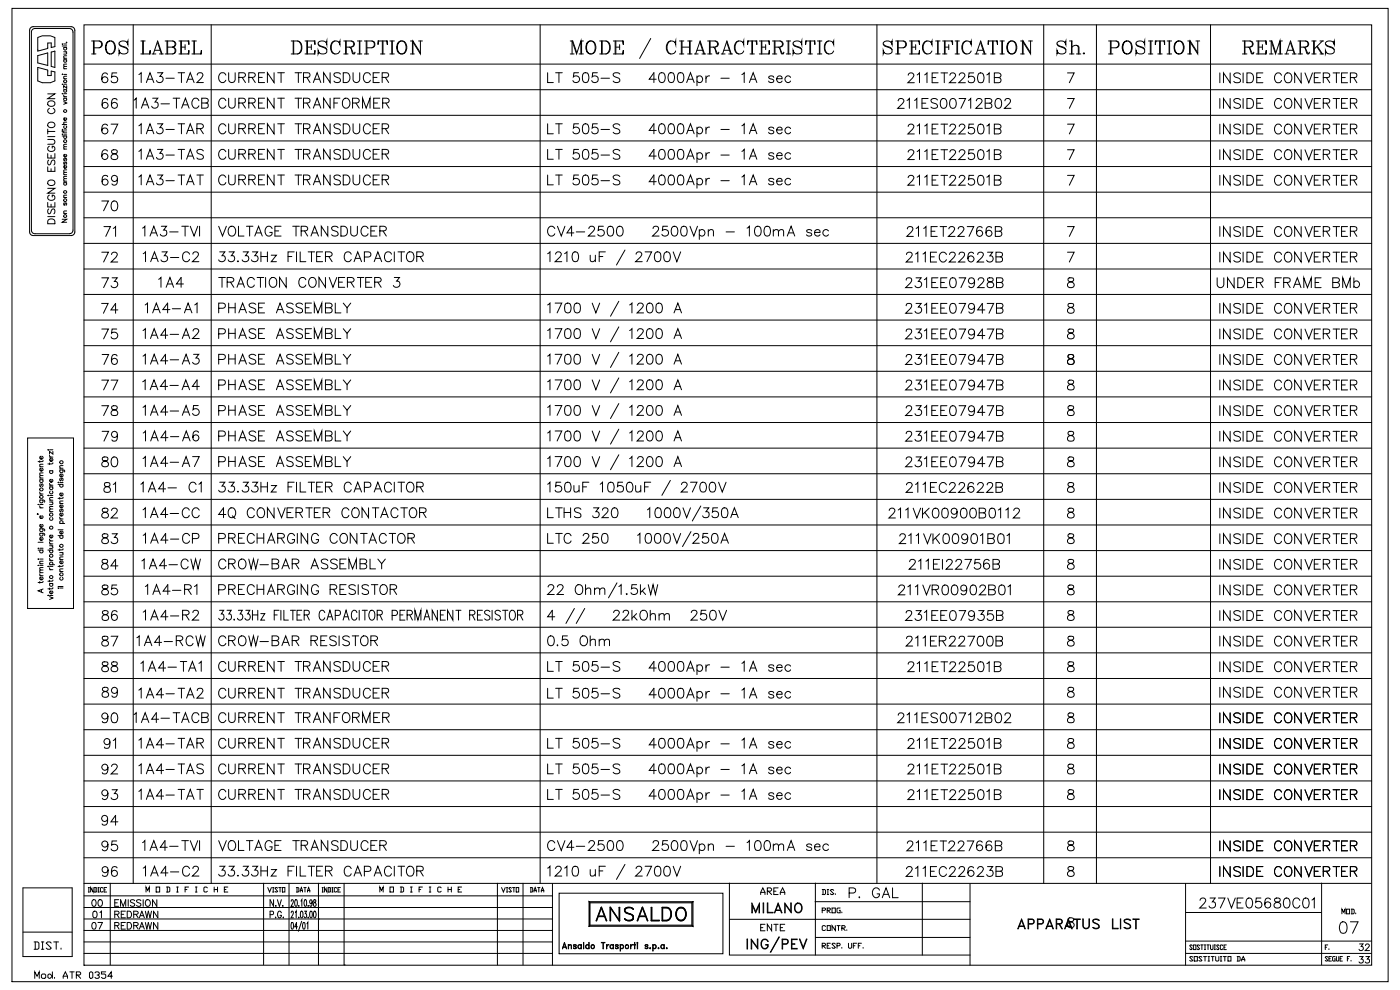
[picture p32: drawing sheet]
<svg xmlns="http://www.w3.org/2000/svg" width="297mm" height="210mm" viewBox="0 0 297 210" stroke-linecap="round" stroke-linejoin="round" font-family="sans-serif">
<g fill="none" stroke="#000" stroke-width=".21">
<path d="M2.5 1.8h292v206.4h-292zM6.6 5.8l8.6-.1 .5 .3 .2 .4v42.9l-.2 .4-.5 .3h-8.2l-.4-.1-.3-.6v-43zM6.9 6.3l.4-.3h7.5l.4 .2 .3 .5v42.2l-.3 .5-.4 .2h-7.4a.73 .73 0 0 1-.7-.8v-42.2zM8 8l1-.4h1.7l.9 .4v1.9l-.7 .2v-1h-.8v1.2l-2.1 .5zM8 14.3l2.1 .6v1.1h.8v-.9l.7 .2v1.9l-.9 .3h-1.7l-1-.3zM8 11.8l2.1-.6v2.7l-2.1-.6zM10.1 19.9h1.5l-1.5 1h1.5M10.9 11l.7-.2v3.5l-.7-.2zM13.2 19.9h.1M13.2 9.8h.9M13.2 17.9h.1M13.2 15.8h.1"/>
<path d="M13.2 9.4h.1M13.5 19.9h.6M13.5 19h.6M13.5 17.9h.6M13.5 16.7h.6M13.5 15.8h.6M13.5 14.6h.6M13.5 12.7h.6M13.5 12.4h.6M13.5 11h.6M13.5 10.1h.6M13.5 9.3h.6"/>
<path d="M13.7 19a.3 .3 0 0 0-.1 .5 .3 .3 0 0 0 .4 0 .3 .3 0 0 0 0-.5M13.7 12.7a.3 .3 0 0 0-.1 .4 .3 .3 0 0 0 .4 0 .3 .3 0 0 0 0-.4M13.7 10.1a.31 .31 0 0 0-.1 .4 .31 .31 0 0 0 .5 0 .31 .31 0 0 0-.1-.4M14 11l.1 .2v.2l-.6 .1M14 9h.1M14.1 18.2v.5l-.6-.5v.5M14.1 16.2h-.6l.2 .5M14.1 14.1h-.6v.3l.2 .2M14.1 13.6h-.6l.2 .5M14.1 11.8l-.6 .1 .2 .5M17.8 5.3h273.2v199.4h-273.2zM10.1 39.9h1.5l-1.5 1.1h1.5"/>
<path d="M10.1 35.4v.9h1.5v-.9M10.1 32.6v.9h1.5v-.9M10.1 29.6h1.1l.4 .4a.49 .49 0 0 1-.4 .6h-1.1M10.1 29h1.5M10.1 27.9h1.5M10.1 27.4v1M10.2 38.5a.76 .76 0 0 1 .9-.3 .76 .76 0 0 1 .5 .9 .76 .76 0 0 1-1 .3 .76 .76 0 0 1-.4-.9zM10.3 34l-.2 .3 .2 .7 .4-.2 .2-.6 .3-.2h.2l.2 .3-.2 .7M10.3 26a.75 .75 0 0 1 .9-.1 .75 .75 0 0 1 .4 .9 .75 .75 0 0 1-1 .3 .75 .75 0 0 1-.4-.9zM10.3 21.5a.75 .75 0 0 1 .9-.1 .75 .75 0 0 1 .4 .9 .76 .76 0 0 1-1 .3 .76 .76 0 0 1-.4-.9zM10.5 31a.56 .56 0 0 0-.4 .7 .56 .56 0 0 0 .6 .4h.4a.55 .55 0 0 0 .6-.5 .55 .55 0 0 0-.6-.6v.4M10.5 23a.59 .59 0 0 0-.4 .6 .59 .59 0 0 0 .6 .5h.4a.59 .59 0 0 0 .5-.5 .59 .59 0 0 0-.3-.6"/>
<path d="M10.8 32.9v.6M10.8 35.8v.5M13.2 27.8l.2 .2h.7M13.2 28.8h.9M13.2 26.4h.9M13.2 28.5h.1M13.2 27.6h.1M13.5 21.6l.6 .3-.6 .2M13.5 20.2l.3 .3M13.5 38.7h.6M13.5 38.4h.6M13.5 37.1h.6"/>
<path d="M13.5 31.6h.6M13.5 28.4h.6M13.5 27.8v.3M13.5 27.6h.6M13.5 20.8h.6M13.5 20.5h.6M13.7 38.7a.3 .3 0 0 0-.1 .5 .3 .3 0 0 0 .4 0 .3 .3 0 0 0 0-.5M13.7 34.3l-.2 .5 .2 .1 .3-.6 .1 .3-.1 .3M13.7 33.6l-.2 .4h.2l.3-.4 .1 .2-.1 .3M13.7 28.8a.3 .3 0 0 0-.1 .5 .3 .3 0 0 0 .4 0 .3 .3 0 0 0 0-.5M13.7 26.7a.31 .31 0 0 0-.1 .4 .31 .31 0 0 0 .5 0 .31 .31 0 0 0-.1-.4M13.7 20.8a.31 .31 0 0 0-.1 .5 .31 .31 0 0 0 .5 0 .31 .31 0 0 0-.1-.5"/>
<path d="M14 35.1a.31 .31 0 0 1 .1 .5 .31 .31 0 0 1-.5 0 .31 .31 0 0 1 .2-.5v.6M14 32.8a.31 .31 0 0 1 .1 .4 .31 .31 0 0 1-.5 0 .31 .31 0 0 1 .2-.4v.5M14 25a.31 .31 0 0 1 .1 .5 .31 .31 0 0 1-.5 0 .31 .31 0 0 1 .2-.5v.6M14.1 37.9l-.6 .1 .2 .4M14.1 37.4h-.6v.3l.2 .2M14.1 36.6h-.6l.2 .5M14.1 36l-.6 .1 .2 .5M14.1 31.1l-.6 .1 .2 .4M14.1 30.6l-.6 .1 .2 .4M14.1 25.9h-.6v.3l.2 .2M10.1 42.9v1h1.5v-1M10.1 45.9h1.5"/>
<path d="M10.3 46.6l.4-.2 .7 .2 .2 .4v.5h-1.5v-.5zM10.3 44.3l-.2 .4 .2 .6 .4-.1 .2-.6 .3-.3h.2l.2 .4-.2 .6M10.5 41.4a.56 .56 0 0 0-.4 .6 .56 .56 0 0 0 .6 .5h.4a.55 .55 0 0 0 .6-.6 .55 .55 0 0 0-.6-.5v.4M10.8 43.3v.6M13.2 46.5h.9l-.9 .6h.9M13.5 45.3h.6M13.5 41.9h.6M13.7 43l-.2 .5h.2l.3-.5 .1 .2-.1 .3M14.1 44.7l-.6 .1 .2 .5M14.1 41.4h-.6l.2 .5M5.9 92.9h9.7v36.2h-9.7zM8.4 97.7v.4"/>
<path d="M8.4 99h.7M9 99.3a.34 .34 0 0 1 0 .5 .34 .34 0 0 1-.4 0 .34 .34 0 0 1-.1-.4l.2-.1v.6M9 96.8a.33 .33 0 0 1 .1 .5 .33 .33 0 0 1-.5 0 .33 .33 0 0 1 0-.5l.1 .6M9.1 98.5h-.6v.4l.1 .1M9.1 97.7l-.2 .2h-.8M10.2 95.5h.1M10.5 96.6l.2 .3 .1 .1M10.5 98.2v.3M10.5 99.8h.7M10.5 97h.7M10.5 95.4h.7M10.7 99.8a.34 .34 0 0 0-.1 .5 .34 .34 0 0 0 .5 0 .34 .34 0 0 0 0-.5"/>
<path d="M11.1 97.2a.33 .33 0 0 1 .1 .5 .33 .33 0 0 1-.5 0 .33 .33 0 0 1 0-.5l.1 .6M11.2 98.2l-.2 .2h-.8M11.2 95.8v.5l-.7-.5v.5M12.7 99.7h.9l.1 .4M12.7 99.3h.7M12.8 99.7a.34 .34 0 0 0 0 .5 .34 .34 0 0 0 .5 0 .34 .34 0 0 0-.1-.5M13.4 98.8h-.7v.3l.2 .2M7.9 109l.3 .1M8.1 120h.1M8.1 118.6h.1M8.1 116.4h.1M8.1 107h.1"/>
<path d="M8.1 116.7h1M8.1 115h1M8.4 113.1h.8l.3 .2-.1 .3M8.4 112.2h.8l.3 .2-.1 .2M8.4 107.3l.1 .2 .2 .2M8.4 106.1h.8l.3 .2-.1 .2M8.4 104.4l.1 .2 .2 .2M8.4 119.9h.7M8.4 119.6h.7M8.4 118.6h.7M8.4 116.3h.7M8.4 107.7h.7"/>
<path d="M8.4 107h.7M8.4 104.8h.7M8.4 101.8h.7M8.4 101.4h.7M8.6 116.7a.34 .34 0 0 0-.1 .5 .34 .34 0 0 0 .5 0 .34 .34 0 0 0 0-.5M8.6 113.1a.34 .34 0 0 0-.1 .5 .34 .34 0 0 0 .5 0 .34 .34 0 0 0 0-.5M8.6 112.2a.34 .34 0 0 0-.1 .5 .34 .34 0 0 0 .5 0 .34 .34 0 0 0 0-.5M8.6 106.1a.34 .34 0 0 0-.1 .5 .34 .34 0 0 0 .5 0 .34 .34 0 0 0 0-.5M8.6 102.6l-.1 .5h.2l.1-.4 .2-.1 .1 .2-.1 .4M8.6 101.8a.34 .34 0 0 0-.1 .5 .34 .34 0 0 0 .5 0 .34 .34 0 0 0 0-.5M9 114a.33 .33 0 0 1 .1 .5 .33 .33 0 0 1-.5 0 .33 .33 0 0 1 0-.5l.1 .6M9 111.2a.34 .34 0 0 1 0 .5 .34 .34 0 0 1-.4 .1 .34 .34 0 0 1-.1-.5l.2-.1v.6"/>
<path d="M9 109.4a.32 .32 0 0 1 .1 .5 .32 .32 0 0 1-.5 0 .32 .32 0 0 1 0-.5l.1 .6M9.1 119l-.6 .1v.3l.1 .2M9.1 100.9h-.6v.4l.1 .1M9.1 100.3h-.6v.4l.1 .2M10.2 116.7h1M10.2 105.1h.1M10.5 118.4l.3 .5M10.5 115l.2 .3 .1 .1M10.5 114.3l.3 .4M10.5 102.5l.2 .4h.1M10.5 119.8h1.1M10.5 118.9h.7"/>
<path d="M10.5 115.8h.7M10.5 115.4h.7M10.5 114.7h.7M10.5 108.5h.7M10.5 106.5h.7M10.5 106.1h.7M10.5 105.1h.7M10.5 103.3h.7M10.5 102.9h.7M10.7 119.8a.32 .32 0 0 1-.1-.5 .32 .32 0 0 1 .5 0 .32 .32 0 0 1 0 .5M10.7 116.7a.34 .34 0 0 0-.1 .5 .34 .34 0 0 0 .5 0 .34 .34 0 0 0 0-.5M10.7 109.8a.34 .34 0 0 0-.1 .5 .34 .34 0 0 0 .5 0 .34 .34 0 0 0 0-.5"/>
<path d="M10.7 104.2a.34 .34 0 0 0-.1 .4 .34 .34 0 0 0 .5 0 .34 .34 0 0 0 0-.4M10.7 103.3a.34 .34 0 0 0-.1 .5 .34 .34 0 0 0 .5 0 .34 .34 0 0 0 0-.5M11 115.8l.2 .4-.7 .1M11 106.5l.2 .2-.1 .3h-.6M11.1 113.5a.34 .34 0 0 1 0 .5 .34 .34 0 0 1-.5 0 .34 .34 0 0 1 0-.5h.2v.6M11.1 101.7a.34 .34 0 0 1 0 .5 .34 .34 0 0 1-.5 0 .34 .34 0 0 1 0-.5h.2v.6M11.2 108h-.6l-.1 .3 .2 .2M11.2 107.4l-.6 .1-.1 .2 .2 .3M11.2 105.5l-.6 .1-.1 .2 .2 .3M12.4 102.4h.1M12.3 113.6h1.1M12.3 112.4h1.1"/>
<path d="M12.3 102.7h1.1M12.7 109.7l.1 .3 .2 .1M12.7 105.5v.4M12.7 116.4v.4M12.7 119.9v.4M12.7 118.7h.7M12.7 117.2h.7M12.7 111h1M12.7 110.1h.7M12.7 106.8h.7M12.7 102.4h.7M12.8 113.6a.34 .34 0 0 0 0 .5 .34 .34 0 0 0 .5 0 .34 .34 0 0 0-.1-.5"/>
<path d="M12.8 111a.34 .34 0 0 1 0-.5 .34 .34 0 0 1 .5 0 .34 .34 0 0 1-.1 .5M12.8 108l-.1 .2 .1 .4 .3-.5h.2l-.1 .5M12.8 102.7a.34 .34 0 0 0 0 .5 .34 .34 0 0 0 .5 0 .34 .34 0 0 0-.1-.5M12.8 101.4l-.1 .2 .1 .4 .3-.5h.2l-.1 .5M13.2 117.2l.1 .1v.4h-.6M13.2 119a.33 .33 0 0 1 .1 .5 .33 .33 0 0 1-.5 0 .33 .33 0 0 1 .1-.5l.1 .6M13.2 112.7a.33 .33 0 0 1 .1 .4 .33 .33 0 0 1-.5 0 .33 .33 0 0 1 .1-.4l.1 .6M13.2 108.8a.33 .33 0 0 1 .1 .5 .33 .33 0 0 1-.5 0 .33 .33 0 0 1 .1-.5l.1 .6M13.2 107.1a.34 .34 0 0 1 .1 .5 .34 .34 0 0 1-.5 0 .34 .34 0 0 1 0-.4l.2-.1v.6M13.2 104.6a.33 .33 0 0 1 .1 .5 .33 .33 0 0 1-.5 0 .33 .33 0 0 1 .1-.5l.1 .6M13.2 100.6a.33 .33 0 0 1 .1 .4 .33 .33 0 0 1-.5 0 .33 .33 0 0 1 .1-.4l.1 .6M13.4 119.9l-.2 .2h-.9"/>
<path d="M13.4 118.1l-.7 .2 .2 .4M13.4 116.4l-.1 .2h-1M13.4 106.3h-.7v.3l.2 .2M13.4 105.5l-.1 .2h-1M8.4 121.7l.1 .3 .2 .1M8.4 123.3v.4M8.4 122.1h.7M8.4 121.5h.7M8.8 125.1v.5M9 122.4a.33 .33 0 0 1 .1 .5 .33 .33 0 0 1-.5 0 .33 .33 0 0 1 0-.5l.1 .6M9.1 124.9l-1 .4 1 .4M9.1 123.3l-.2 .3h-.8"/>
<path d="M9.1 120.9h-.6l-.1 .3 .2 .3M9.1 120.4h-.6v.4l.1 .1M10.2 126.3h.1M10.2 120.2h.1M10.5 126.6l.7 .2-.7 .4M10.5 120.5l.2 .3h.1M10.5 126.3h.7M10.5 123.1v.3M10.5 124.7v.4M10.5 123.8h.7M10.5 120.8h.7M10.5 120.1h.7"/>
<path d="M10.7 123.8a.34 .34 0 0 0-.1 .5 .34 .34 0 0 0 .5 0 .34 .34 0 0 0 0-.5M11.1 125.4a.34 .34 0 0 1 0 .4 .34 .34 0 0 1-.5 .1 .34 .34 0 0 1 0-.5h.2v.6M11.2 124.6l-.2 .3h-.8M11.2 123l-.2 .3h-.8M12.4 124.8h.1M12.3 124.4h1.1M12.7 124.7h.7M12.7 121.2h.7M12.8 122.5a.34 .34 0 0 0 0 .5 .34 .34 0 0 0 .5 0 .34 .34 0 0 0-.1-.5M13.4 120.7h-.7v.2l.2 .3M4.9 197.7h10.4M4.9 188.3h10.4v14.6h-10.4z"/>
<path d="M7.2 199.8h.8l.3 .2v1.1l-.3 .2h-.8M7.5 199.8v1.5M8.8 199.8h.5M9 199.8v1.5M11.4 199.8h1M11.9 199.8v1.5M17.8 190h99.4M17.8 192.5h99.4M17.8 194.9h99.4M17.8 197.4h99.4M17.8 199.8h99.4M17.8 187.4h273.1"/>
<path d="M18.7 188.3h.3M18.7 189.2h.3M18.8 188.3v.9M19.7 190.9a.41 .41 0 0 1 .6 .2l.1 .3a.63 .63 0 0 1-.5 .8 .9 .9 0 0 1-.2-1.3zM19.8 188.3v.9l-.6-.9v.9M19.9 193.3a.44 .44 0 0 1 .6 .2l.1 .4a.63 .63 0 0 1-.5 .8 .94 .94 0 0 1-.2-1.4zM20 188.3l.5 .1v.7l-.5 .1M20.1 188.3v.9M20.8 188.3h.3M20.8 189.2h.3M20.9 188.3v.9M21 190.9a.45 .45 0 0 1 .7 .2v.3a.63 .63 0 0 1-.5 .8 .87 .87 0 0 1-.2-1.3z"/>
<path d="M21.2 193.5l.3-.2v1.4M21.8 188.4l-.1-.1-.4 .1v.7l.1 .1 .4-.1M22.1 188.7h.3M22.6 188.3h-.5v.9h.5M23.4 187.3v17.4M24.3 193.9h.8l.2-.2-.1-.3-.9-.1v1.4M24.3 191.5h.6M24.8 193.9l.5 .8M25.2 190.8h-.9v1.4h.9M25.6 192.2v-1.4l.5 1.4 .6-1.4v1.4M25.7 193.9h.5M26.6 193.3h-.9v1.4h.9"/>
<path d="M27 193.3h.4a.76 .76 0 0 1 .5 .7 .76 .76 0 0 1-.5 .7h-.4zM27.2 190.8v1.4M28.4 193.9h.8l.1-.2-.1-.3-.8-.1v1.4M28.6 191l-.3-.2-.5 .1v.5l.6 .2 .2 .4-.3 .2-.6-.2M28.8 193.9l.5 .8M29.6 194.7l.5-1.4 .5 1.4M29.8 194.2h.6M29.9 191l-.3-.2-.6 .2 .1 .4 .7 .3v.5h-.5l-.3-.2M30.4 190.8v1.4M30.8 193.3l.4 1.4 .3-1.4 .3 1.4 .3-1.4M30.9 191l.2-.1a.66 .66 0 0 1 .8 .6 .66 .66 0 0 1-.8 .7l-.3-.5zM31 189.2v-1.1l.3 .8 .4-.8v1.1"/>
<path d="M33.1 188.1h.8v1.1h-.8zM33.3 190.8v1.4l-1-1.4v1.4M33.5 193.3v1.4l-.9-1.4v1.4M35.3 188.1h.5l.2 .2v.7l-.2 .2h-.5M35.5 188.1v1.1M37.5 189.2h.3M37.5 188.1h.3M37.6 188.1v1.1M39.3 188.7h.4M40 188.1h-.7v1.1M41.5 189.2h.3M41.5 188.1h.3"/>
<path d="M41.6 188.1v1.1M44 188.3l-.2-.2h-.4l-.1 .2v.7l.1 .2 .6-.2M45.4 188.7h.7M45.4 188.1v1.1M46.1 188.1v1.1M47.6 188.7h.3M48.3 188.1h-.7v1.1h.7M55.9 187.3v17.4M56.8 188.3l.4 .9 .4-.9M57.3 194l.6-.1 .1-.5-.7-.1v1.4M57.8 188.3h.3M57.8 189.2h.3"/>
<path d="M58 188.3v.9M58 190.8v1.4l-.7-1.4v1.4M58.5 194.5v.2zM58.5 192.1v.1zM58.8 190.8l.5 1.4 .4-1.4M58.9 188.4l-.2-.1-.4 .1 .6 .7-.2 .1-.4-.1M59.1 188.3h.6M59.4 188.3v.9M59.7 193.6a.42 .42 0 0 0-.5-.3 .42 .42 0 0 0-.3 .5v.3a.42 .42 0 0 0 .4 .6 .42 .42 0 0 0 .4-.6h-.3M59.9 188.3h.5v.9h-.5zM60 192.1h.1M60.1 194.5v.2z"/>
<path d="M61.3 187.3v17.4M61.8 193.6l.1-.3h.3v.4l-.5 1h.6M61.8 191.2l.1-.4 .3 .1v.4l-.5 .9h.6M62.7 193.5l.1-.2v1.4M62.7 190.9h.3v.2v.9l-.2 .2-.3-.2zM62.9 188.3l.5 .1v.7l-.5 .1M63 188.3v.9M63.4 194.5v.2zM63.4 192.1v.1zM63.7 189.2l.2-.9 .3 .9M63.7 188.9h.5M63.8 193.3h.2a.93 .93 0 0 1 0 1.4l-.3-.6z"/>
<path d="M63.8 191.1l.2-.3v1.4M64.5 188.3h.4M64.6 193.3h.4l-.2 .5a.42 .42 0 0 1 .3 .5 .42 .42 0 0 1-.5 .3l-.1-.2M64.6 190.9h.3l.1 .2v.9l-.2 .2h-.2l-.1-.6zM64.7 188.3v.9M65.2 189.2l.3-.9 .2 .9M65.2 188.9h.5M65.4 194.5v.2zM65.4 192.1v.1zM65.8 193.3h.3l.1 .2v.9l-.2 .3-.3-.3zM66.2 191.3l-.2 .4a.42 .42 0 0 1-.3-.4 .42 .42 0 0 1 .4-.4l.1 1.1-.2 .2-.3-.2M66.6 190.9v.4a.48 .48 0 0 1 .5 .4 .48 .48 0 0 1-.4 .5 .55 .55 0 0 1-.2-.5 .55 .55 0 0 1 .5-.4v-.4z"/>
<path d="M66.6 193.3h.1a.87 .87 0 0 1 0 1.4l-.2-.6zM67.6 194.9h.1M67.6 187.3v17.4M68.3 188.3h.3M68.3 189.2h.3M68.4 188.3v.9M69.4 188.3v.9l-.6-.9v.9M69.6 188.3h.4l.1 .1v.7l-.1 .1h-.4M69.7 188.3v.9M70.4 188.3h.3M70.4 189.2h.3M70.5 188.3v.9"/>
<path d="M71.4 188.4l-.1-.1-.4 .1v.7l.1 .1 .4-.1M71.7 188.7h.3M72.2 188.3h-.5v.9h.5M73 187.3v17.4M80.6 189.2v-1.1l.3 .8 .4-.8v1.1M82.7 188.1h.8v1.1h-.8zM84.9 188.1h.5l.2 .2v.7l-.2 .2h-.5M85.1 188.1v1.1M87.1 189.2h.4M87.1 188.1h.4M87.2 188.1v1.1M88.9 188.7h.4"/>
<path d="M89.6 188.1h-.7v1.1M91.1 189.2h.3M91.1 188.1h.3M91.2 188.1v1.1M93.6 188.3l-.2-.2h-.4l-.1 .2v.7l.1 .2h.4l.2-.2M95 188.7h.7M95 188.1v1.1M95.7 188.1v1.1M97.2 188.7h.3M97.9 188.1h-.7v1.1h.7M105.5 187.3v17.4M106.4 188.3l.4 .9 .4-.9"/>
<path d="M107.5 188.3h.2M107.5 189.2h.2M107.6 188.3v.9M108.5 188.4l-.2-.1-.4 .1 .6 .7-.2 .1-.4-.1M108.7 188.3h.6M109 188.3v.9M109.5 188.3h.5v.9h-.5zM110.9 187.3v17.4M112.5 188.3h.4l.1 .1v.7l-.1 .1h-.4M112.6 188.3v.9M113.3 189.2l.2-.9 .3 .9M113.3 188.9h.5"/>
<path d="M114.1 188.3h.4M114.3 188.3v.9M114.8 189.2l.3-.9 .3 .9M114.8 188.9h.6M117.2 187.4v17.3M126.5 195.3l1.1-2.8 1.1 2.8M126.9 194.4h1.4M127 194.3h1.2M127.5 192.5h.1l1.1 2.8h-.1l-1-2.7-1 2.7h-.2zM129.4 192.5h.1l1.8 2.6v-2.6h.2v2.8h-.2l-1.8-2.6v2.6h-.1zM131.4 192.5v2.8l-1.9-2.8v2.8M132.5 194.8v.1"/>
<path d="M134.3 192.9a.97 .97 0 0 0-1-.5 .97 .97 0 0 0-.8 .9l.4 .3 .7 .3a.73 .73 0 0 1 .7 .9 .73 .73 0 0 1-1 .4l-.5-.1-.3-.2M134.4 192.8a1.29 1.29 0 0 0-1.9 0 .69 .69 0 0 0 .5 .9l.8 .2a.7 .7 0 0 1 .6 .6 .7 .7 0 0 1-.3 .7 1.33 1.33 0 0 1-1.6-.3M134.4 192.8a1.05 1.05 0 0 0-1.1-.4 1.05 1.05 0 0 0-.8 .8l.3 .5 .8 .2a.66 .66 0 0 1 .7 .8 .66 .66 0 0 1-1 .5l-.4-.1-.4-.3M134.4 192.8l-.1 .1a.91 .91 0 0 0-1-.4 .91 .91 0 0 0-.7 .8l1.1 .5a.79 .79 0 0 1 .7 1 .79 .79 0 0 1-1.2 .5l-.3-.1-.4-.3M135.2 195.3l1.1-2.8 1.1 2.8M135.6 194.4h1.4M135.7 194.3h1.2M136.2 192.5h.1l1.1 2.8h-.1l-1-2.7-1 2.7h-.2zM138.1 192.5h.2v2.7h1.5v.1h-1.7zM138.1 195.2h1.7M138.2 192.5v2.8h1.6M140.4 192.5h1.1a1.57 1.57 0 0 1 .9 1.4 1.57 1.57 0 0 1-.9 1.4h-1.1z"/>
<path d="M140.4 192.5h1.1a1.51 1.51 0 0 1 .8 1.4 1.51 1.51 0 0 1-.8 1.3h-1.1M140.5 192.5h1a1.53 1.53 0 0 1 1 1.4 1.53 1.53 0 0 1-1 1.4h-1zM140.6 192.6h.9a1.46 1.46 0 0 1 0 2.6h-.9zM143.7 192.8a1.06 1.06 0 0 1 1.2-.3 1.06 1.06 0 0 1 .7 1 1.25 1.25 0 0 1-.3 1.4 1.25 1.25 0 0 1-1.4 .3 1.74 1.74 0 0 1-.2-2.4zM143.7 192.8a1.11 1.11 0 0 1 1.3-.2 1.11 1.11 0 0 1 .6 1.3 1.11 1.11 0 0 1-.5 1.2 1.11 1.11 0 0 1-1.3-.1 1.85 1.85 0 0 1-.1-2.2zM143.7 192.9a1.09 1.09 0 0 1 1.4-.2 1.09 1.09 0 0 1 .4 1.4 1.04 1.04 0 0 1-1.1 1.1 1.04 1.04 0 0 1-1-1.2l.1-.6zM143.9 192.8a.97 .97 0 0 1 1.1 0 .97 .97 0 0 1 .4 1.1 .96 .96 0 0 1-.7 1.2 .96 .96 0 0 1-1.2-.9v-.8zM154.7 187.3v15.3h51.1M154.7 195h51.1M158.5 199.2l.1 2.1zM159.3 199.2l1.4 1.8 .1-1.8v2.1l-1.3-1.8-.2 1.8zM159.5 191.5l.8 1.8 .8-1.8v2.1l-.1-1.6-.7 1.6-.7-1.6-.1 1.6z"/>
<path d="M161.4 189.7v-.4l.4-1 .5 1v.4M161.4 189.3h.9M161.4 196.8h.4M161.6 199.5l.4-.3a.8 .8 0 0 1 .9 .5 .75 .75 0 0 0-.8-.4 .75 .75 0 0 0-.6 .7l.1 .8 .4 .4h.5l.3-.4v-.3l-.3-.1h.4a.77 .77 0 0 1-.6 .9 .77 .77 0 0 1-.9-.8zM161.9 191.5l.1 2.1zM162.3 196.1h-.9v1.3h.9M162.8 191.5l.1 2 1.1 .1h-1.2zM162.8 189h.6l.3-.4-.3-.3h-.6v1.4M163 189l.7 .7M163.7 196.1v1.3l-.9-1.3v1.3M164.1 189h.5M164.1 196.1h1"/>
<path d="M164.5 193.1h1.2M164.6 193h1M164.6 196.1v1.3M165.1 191.5l.8 2.1-.8-1.8-.8 1.8zM165.1 188.3h-1v1.4h1M165.2 198.8l-1.8 3.1zM165.5 189.7v-.4l.5-1 .5 1v.4M165.5 189.3h1M165.5 196.8h.5M166.5 191.5l1.2 1.8 .2-1.8v2.1l-1.4-1.8v1.8zM166.5 196.1h-1v1.3h1M167.9 199.2h1.2l-1.1 .1v1.9l1.1 .1h-1.2z"/>
<path d="M168.7 191.8a.79 .79 0 0 1 .9-.2 .79 .79 0 0 1 .5 .7 .96 .96 0 0 1-.9 1.3 1.18 1.18 0 0 1-.5-1.8zM168.9 191.7a.71 .71 0 0 1 1.1 .6 .96 .96 0 0 1-.6 1.2 .98 .98 0 0 1-.8-.7 .98 .98 0 0 1 .3-1.1zM169.6 199.2l.8 1.8 .8-1.8-.8 2.1zM172.9 191.3h32.9M173 187.3v15.3M173 198.8h32.8M174.4 188.7h.5l.2 .2v.7l-.2 .1h-.5M174.4 193.1h.5l.2-.4-.7-.1v1M174.6 188.7v1M175.1 196.5l-.2-.2h-.3l-.2 .2v.7l.2 .2 .5-.2M175.5 196.3h.6v1.1h-.6zM175.5 193.1h.5l.1-.4-.6-.1v1"/>
<path d="M175.5 189.7h.3M175.5 188.7h.3M175.6 188.7v1M175.6 193.1l.5 .5M176.5 192.6h.7v1h-.7zM176.8 188.9l-.1-.2h-.4l-.2 .2 .7 .7-.1 .1h-.4l-.2-.1M177.2 196.3v1.1l-.7-1.1v1.1M177.2 189.6v.1M177.6 196.3h.6M177.9 196.3v1.1M178.2 192.6l-.6 .1v.7l.1 .2h.5v-.5h-.2M178.6 196.9h.5l.2-.4-.2-.2h-.5v1.1"/>
<path d="M178.6 193.4v.2M178.8 196.9l.5 .5M179.6 197.2v.2M180.1 189.4h.9a.55 .55 0 0 0 .5-.5 .55 .55 0 0 0-.5-.6h-.9v2.1M182.3 190.2v.2l.1-.1M186.5 188.8a.76 .76 0 0 0-.8-.5 .76 .76 0 0 0-.6 .8 .93 .93 0 0 0 .2 1 .93 .93 0 0 0 1 .2l.2-.4v-.3h-.4M187.1 190.4l.9-2.1 .7 2.1M187.5 189.7h1M189.3 188.3v2.1h1.2M195.7 187.3v15.3M205.8 187.4v17.3M216.1 196.5h1.2"/>
<path d="M216.2 196.4h1M216.7 194.9l.8 2.1-.8-1.8-.8 1.8zM218.2 195.9l1-.1v-.7l-1-.1-.1 2v-2.1h.9a.56 .56 0 0 1 .4 .6 .56 .56 0 0 1-.4 .5h-.8M220.2 195.9l1-.1v-.7l-1-.1-.1 2v-2.1h.9l.3 .2 .1 .5-.2 .3-1 .1M222.1 196.5h1.1M222.2 196.4h1M222.7 194.9l.7 2.1-.7-1.8-.8 1.8zM224.2 195.9l.9-.1v-.7l-.9-.1-.2 2v-2.1h.9a.55 .55 0 0 1 .5 .6 .55 .55 0 0 1-.5 .5h-.7M224.6 196l.8 1-.6-1M226 196.5h1.2M226.1 196.4h1M226.6 194.9l.8 2.1-.8-1.8-.8 1.8z"/>
<path d="M227.8 194.9l1.3 .1zM228.4 195v2l.1-2M229.7 194.9l.1 1.5a.61 .61 0 0 0 .6 .5 .61 .61 0 0 0 .6-.5v-1.5l.1 1.5a.71 .71 0 0 1-.7 .6 .71 .71 0 0 1-.7-.6zM232 195a.98 .98 0 0 1 1.2 .2h-.2a.66 .66 0 0 0-1.1 .2l.1 .2 .7 .3a.55 .55 0 0 1 .5 .6 .55 .55 0 0 1-.5 .5h-.4l-.5-.3h.2a.82 .82 0 0 0 1.1 0 1.06 1.06 0 0 0-1.1-1l-.2-.3zM236 194.9l.1 2 1.1 .1h-1.2zM237.7 194.9v2.1zM238.4 195.2a.97 .97 0 0 1 1.5 0h-.3a.82 .82 0 0 0-1.1 0l.2 .4 .6 .3a.57 .57 0 0 1 .5 .4 .57 .57 0 0 1-.2 .6 .98 .98 0 0 1-1.2-.2h.3a.78 .78 0 0 0 1 0l-.1-.5-1.1-.6zM240.3 194.9l1.3 .1zM240.9 195v2l.1-2M251.5 187.4v17.3M251.6 193.5h28.7M251.6 199.6h39.4"/>
<path d="M254.6 191l.1-.3a.67 .67 0 0 1 .9-.1l.1 .1a.64 .64 0 0 1-.2 .9l-1 1h1.4M256.7 190.5h1.1l-.6 .8a.7 .7 0 0 1 .5 1.1 .7 .7 0 0 1-1.2-.2M258.4 190.5h1.5l-1 2.1M260.5 190.5l.7 2.1 .8-2.1M262.4 191.5h.8M263.7 190.5h-1.3v2.1h1.3M264.6 190.6a.65 .65 0 0 1 1 .3 1.07 1.07 0 0 1-.7 1.7 1.34 1.34 0 0 1-.3-2zM267.5 190.5h-1l-.1 .9a.74 .74 0 0 1 1.1-.1 .74 .74 0 0 1-.1 1.1 .74 .74 0 0 1-1.1-.2M269.5 190.8a.62 .62 0 0 0-.9-.2 1.28 1.28 0 0 0 .3 2 .66 .66 0 0 0 .7-.6 .66 .66 0 0 0-.6-.7 .66 .66 0 0 0-.7 .6M270.5 190.6a.43 .43 0 0 0 .2 .7 .91 .91 0 0 1 1 .9 .73 .73 0 0 1-.8 .4 .73 .73 0 0 1-.6-.7 1.35 1.35 0 0 1 1.2-.7l.1-.4a.75 .75 0 0 0-1.1-.2zM272.6 190.6a.65 .65 0 0 1 .9 .3 1.07 1.07 0 0 1-.7 1.7 1.34 1.34 0 0 1-.2-2zM275.7 191a.76 .76 0 0 0-.8-.5 .76 .76 0 0 0-.7 .8v.5a.76 .76 0 0 0 .7 .8 .76 .76 0 0 0 .8-.5"/>
<path d="M276.6 190.6a.65 .65 0 0 1 1 .3 1.08 1.08 0 0 1-.7 1.7 1.16 1.16 0 0 1-.5-1.7zM278.3 190.9l.5-.4v2.1M280.4 187.3v17.4M284.5 195.7a.75 .75 0 0 1 1.1 .3 2 2 0 0 1-.2 1.9 .78 .78 0 0 1-1.1-.4 1.86 1.86 0 0 1 .2-1.8zM284.7 193.8v-1l.3 .7 .3-.7v1M285.6 192.8h.7v1h-.7zM286.5 195.5h1.6l-1.2 2.5M286.6 192.8h.5l.2 .2v.7l-.2 .1h-.5M286.8 192.8v1M287.6 193.7v.1M7.4 207.5v-1.4l.5 1 .4-1v1.4M8.8 206.8l.2-.2h.5l.2 .2v.5l-.2 .2h-.5l-.2-.2z"/>
<path d="M8.8 201.3h.5M10.2 206.8l.4-.2 .5 .5-.5 .4h-.2l-.2-.2zM10.9 200l-.3-.2h-.5l-.3 .2 1.1 1.1-.3 .2h-.5l-.3-.2M11.1 206.1v1.4M11.6 207.3v.2M12.9 201.1v.2M13.4 207.5v-.4l.5-1 .4 1v.4M13.4 207.1h.9M14.8 206.1h.9M15.3 206.1v1.4M16.2 206.8h.7l.2-.4-.2-.3h-.7v1.4M16.4 206.8l.7 .7"/>
<path d="M17.8 202.2h99.4M19 206.4l.2-.3 .5 .3v.9l-.3 .2-.4-.2zM20.1 206.4l.3-.3h.4l.3 .3v.2l-.5 .2M20.8 206.8l.3 .3v.2l-.3 .2h-.4l-.3-.2M22.4 206.1h-.9v.5h.7l.2 .2v.5l-.2 .2h-.4l-.3-.2M23.8 207.1h-.9l.7-1v1.4M73 204.7h.1M166 200.2h.8a.5 .5 0 0 0 .2-.8l-1-.1-.1 2v-2.1h.9a.56 .56 0 0 1 .4 .5 .56 .56 0 0 1-.4 .6h-.8M168 200.2h.6l-.6 .1M174.4 200.6h.5l.2-.3-.2-.2h-.5v1M174.6 200.6l.5 .5M175.5 200.6h.3"/>
<path d="M176.1 200.1h-.6v1h.6M177.2 200.3l-.2-.2h-.3l-.2 .2 .7 .7-.2 .1h-.3l-.2-.1M177.6 200.6h.4l.2-.3-.2-.2h-.4v1M178.6 201v.1M180 200.1v.9l.2 .1h.3l.2-.1v-.9M181 200.6h.4M181.7 200.1h-.7v1M182.1 200.6h.3M182.7 200.1h-.6v1M183.1 201v.1M251.6 202.2h39.3M252.9 200.6l-.4-.2-.1 .2 .5 .6-.1 .2-.4-.2"/>
<path d="M253 203l-.1-.1-.5 .1 .6 .7-.1 .1-.5-.1M253.2 200.4h.5v1h-.5zM253.3 202.9h.7v.9h-.7zM254.5 200.6l-.2-.2-.4 .2 .6 .6-.2 .2-.4-.2M254.7 200.4h.5M255 203l-.2-.1-.5 .1 .7 .7-.2 .1-.5-.1M255 200.4v1M255.3 202.9h.6M255.5 200.4h.2M255.5 201.4h.2M255.6 200.4v1M255.6 202.9v.9"/>
<path d="M256 200.4h.5M256.3 202.9h.3M256.3 200.4v1M256.3 203.8h.3M256.4 202.9v.9M256.8 200.4v.8l.1 .2 .4-.2v-.8M256.9 202.9h.7M257.2 202.9v.9M257.6 200.4h.2M257.6 201.4h.2M257.7 200.4v1M257.9 202.9v.8l.2 .1 .5-.1v-.8"/>
<path d="M258.6 200.6l-.1-.2h-.3l-.1 .2 .5 .6-.1 .2h-.3l-.1-.2M258.9 202.9h.3M258.9 203.8h.3M259 202.9v.9M259.4 200.6l-.1-.2h-.3l-.1 .2 .1 .8h.3l.1-.2M259.5 202.9h.6M259.6 200.9h.3M259.8 202.9v.9M260.1 200.4h-.5v1h.5M260.5 202.9h.6v.9h-.6zM262.4 202.9h.5l.2 .1v.7l-.2 .1h-.5M262.6 202.9v.9"/>
<path d="M263.4 203.8v-.3l.3-.6 .4 .9M263.4 203.5h.7M281.1 200.9h.3M281.7 203l-.2-.1-.4 .1 .6 .7-.2 .1-.4-.1M281.7 200.4h-.6v1M281.9 203.4h.3M281.9 201.2v.2M282.4 202.9h-.5v.9h.5M283.2 202.9l-.5 .1v.7l.1 .1h.4l-.1-.4M283.5 202.9l.1 .9 .4-.1v-.8M284.3 203.4h.2M284.8 202.9h-.5v.9h.5"/>
<path d="M285.8 203.4h.3M286.3 202.9h-.5v.9M286.6 203.7v.1M288.4 200.2h.7l-.4 .5a.46 .46 0 0 1 .4 .8 .46 .46 0 0 1-.8-.2M288.4 202.9h.7l-.4 .5a.46 .46 0 0 1 .4 .8 .46 .46 0 0 1-.8-.2M289.7 200.6l.2-.4 .4 .1 .2 .2-.2 .5-.7 .6h.9M289.7 202.9h.8l-.4 .5a.47 .47 0 0 1 .4 .5 .47 .47 0 0 1-.4 .5 .47 .47 0 0 1-.5-.4"/>
<circle cx="13.8" cy="17.3" r=".31"/>
<circle cx="13.8" cy="23.5" r=".31"/>
<circle cx="13.8" cy="29.9" r=".32"/>
<circle cx="13.8" cy="42.5" r=".31"/>
<circle cx="13.8" cy="45.8" r=".31"/>
<circle cx="13.8" cy="40.7" r=".31"/>
<circle cx="13" cy="98.1" r=".36"/>
<circle cx="8.8" cy="103.8" r=".35"/>
<circle cx="8.8" cy="105.4" r=".35"/>
<circle cx="10.9" cy="109.1" r=".35"/>
<circle cx="10.9" cy="111.9" r=".35"/>
<circle cx="10.9" cy="117.9" r=".36"/>
<circle cx="13" cy="115.8" r=".35"/>
<circle cx="10.9" cy="122.4" r=".35"/>
<circle cx="13" cy="121.8" r=".36"/>
</g>
<g fill="#fff" stroke="#000" stroke-width=".21">
<path d="M146.8 191.5l.2-.2v5.2l-.2-.3z"/>
<path d="M125.2 196.2h21.6l.2 .3h-22z"/>
<path d="M125 191.3l.2 .2v4.7l-.2 .3z"/>
<path d="M125 191.3h22l-.2 .2h-21.6z"/>
</g>
<g fill="none" stroke="#000" stroke-width=".21">
<path d="M17.8 13.6h273.2M17.8 19h273.2M19.4 8.7h1.6a.72 .72 0 0 1 .7 .7 .72 .72 0 0 1-.7 .7h-1M19.4 11.4h1M19.8 8.7v2.7M20 8.7v2.7M21 8.7a.75 .75 0 0 1 .6 .7 .75 .75 0 0 1-.6 .7M22.8 15.8a.58 .58 0 0 0-.9-.2 1.21 1.21 0 0 0 .3 1.9 .65 .65 0 0 0 .7-.6 .65 .65 0 0 0-.6-.6 .65 .65 0 0 0-.7 .6M23.3 8.7a1.51 1.51 0 0 0-.7 2.4 1.05 1.05 0 0 0 1.2 .3 1.05 1.05 0 0 0 .7-1.1 1.16 1.16 0 0 0-.3-1.2 1.16 1.16 0 0 0-1.2-.3 1.66 1.66 0 0 0 .3 2.6M23.6 8.7a1.59 1.59 0 0 1 0 2.7M24.8 15.5h-1l-.1 .9a.74 .74 0 0 1 1.1 0 .74 .74 0 0 1-.2 1.1 .74 .74 0 0 1-1-.3M25.3 9.3l.5 .5 1 .3 .3 .4v.6a1.06 1.06 0 0 1-1 .3 1.06 1.06 0 0 1-.8-.7v.7l.1-.3"/>
<path d="M27 9.1l.1-.4v.8a1.06 1.06 0 0 0-.8-.8 1.06 1.06 0 0 0-1 .4 .69 .69 0 0 0 .5 .8l.8 .2 .5 .4M28.3 5.3v182.1M29.5 15.8l.5-.4v2.1M29.9 11.4h2v-.7l-.2 .7M29.9 8.7h.9M30.3 8.7v2.7M30.4 8.7v2.7M31 17.5l.8-2.1 .8 2.1M31.3 16.8h1M32.2 11.4h.9M32.5 11.4l.9-2.7 1 2.7M32.8 10.7h1.2"/>
<path d="M33.4 15.4h1.1l-.6 .8a.7 .7 0 0 1 .5 1.1 .7 .7 0 0 1-1.2-.2M33.4 9.1l.9 2.3M33.8 11.4h.8M35 8.7l2 .1a.63 .63 0 0 1 0 1.1l-.4 .1M35.2 16.6h1.8M35.4 8.7v2.7M35.6 10h1a.72 .72 0 0 1 .7 .7 .72 .72 0 0 1-.7 .7h-1.6M35.6 8.7v2.7M36.6 8.7a.66 .66 0 0 1 .6 .6 .66 .66 0 0 1-.6 .7M36.6 10a.75 .75 0 0 1 .6 .7 .75 .75 0 0 1-.6 .7M37.8 15.4h1.4M38 8.7h2.1v.8l-.2-.8"/>
<path d="M38 11.4h2.1v-.7l-.2 .7M38.3 8.7v2.7M38.5 10h.8M38.5 8.7v2.7M38.5 15.4v2.1M39.3 9.5v1M39.6 17.5l.8-2.1 .8 2.1M39.9 16.8h1M40.7 11.4h2v-.7l-.1 .7M40.7 8.7h1M41.1 8.7v2.7M41.2 8.7v2.7"/>
<path d="M41.8 15.9l.3-.4h.7a.47 .47 0 0 1 .1 .7l-1.1 1.3h1.3M44.8 5.3v182.1M47.9 15.9a.78 .78 0 0 0-.9-.5 .78 .78 0 0 0-.6 .8 .93 .93 0 0 0 .2 1 .93 .93 0 0 0 1 .2l.3-.4M48.5 15.4v1.5a.69 .69 0 0 0 .7 .6 .69 .69 0 0 0 .7-.6v-1.5M50.7 16.4h.9a.51 .51 0 0 0 .4-.8l-.4-.2h-.9v2.1M51.4 16.4l.7 1.1M52.8 16.4h.9a.51 .51 0 0 0 .3-.8l-.3-.2h-.9v2.1M53.4 16.4l.8 1.1M54.9 16.4h.7M56.1 15.4h-1.2v2.1h1.2M58.1 15.4v2.1l-1.4-2.1v2.1M58.9 15.4h1.4"/>
<path d="M59.6 15.4v2.1M61.8 8.7h1.3a1.47 1.47 0 0 1 1 1.4 1.47 1.47 0 0 1-1 1.3h-1.3M62.2 8.7v2.7M62.3 8.7v2.7M62.6 15.4h1.4M63.1 8.7a1.54 1.54 0 0 1 .9 1.4 1.54 1.54 0 0 1-.9 1.3M63.3 15.4v2.1M64.4 16.4l1.2-.1 .2-.3-.1-.4-.4-.2h-.9v2.1M64.7 8.7h2.1v.8l-.1-.8M64.7 11.4h2.1v-.7l-.1 .7M65.1 8.7v2.7M65.1 16.4l.7 1.1"/>
<path d="M65.2 8.7v2.7M65.2 10h.8M66 9.5v1M66.5 17.5l.8-2.1 .8 2.1M66.7 16.8h1.1M67.5 9.3l.2 .3 1.4 .5 .2 .4v.6a1.03 1.03 0 0 1-1 .3 1.03 1.03 0 0 1-.8-.7v.7l.1-.3M69.2 9.1l.1-.4v.8a1.03 1.03 0 0 0-.8-.8 1.03 1.03 0 0 0-1 .4 .69 .69 0 0 0 .5 .8l1.1 .4 .2 .2M70 15.4v2.1l-1.3-2.1v2.1M71 8.7a1.57 1.57 0 0 0 0 2.7M72 9.1l.1 .4v-.8l-.1 .4a1.03 1.03 0 0 0-1.2-.4 1.03 1.03 0 0 0-.7 1.1 1.22 1.22 0 0 0 .3 1.3 1.22 1.22 0 0 0 1.3 .2l.4-.5M72.2 15.7a.78 .78 0 0 0-1.4 .2l.2 .3 .8 .3a.51 .51 0 0 1 .4 .4 .51 .51 0 0 1-.2 .5 .92 .92 0 0 1-1.2-.2M72.8 15.4h.7a1.1 1.1 0 0 1 .8 1.1 1.1 1.1 0 0 1-.8 1h-.7z"/>
<path d="M72.9 8.7l2 .1a.63 .63 0 0 1 0 1.1l-1.5 .1M72.9 11.4h.9M73.3 8.7v2.7M73.4 8.7v2.7M74.1 10l.4 .3 .5 1 .3-.1M74.4 10.1l.4 1.2 .4 .1 .1-.3M74.5 8.7a.66 .66 0 0 1 .5 .6 .66 .66 0 0 1-.5 .7M74.9 15.4v1.5a.71 .71 0 0 0 .7 .6 .71 .71 0 0 0 .7-.6v-1.5M75.8 11.4h1M75.8 8.7h1M76.2 8.7v2.7M76.3 8.7v2.7"/>
<path d="M77.3 8.7l2 .1a.76 .76 0 0 1 .2 .8 .76 .76 0 0 1-.6 .5h-1.1M77.3 11.4h.9M77.7 8.7v2.7M77.8 8.7v2.7M78.6 15.9a.76 .76 0 0 0-.9-.5 .76 .76 0 0 0-.6 .8 .93 .93 0 0 0 .2 1 .93 .93 0 0 0 1 .2l.3-.4M78.9 8.7a.75 .75 0 0 1 .5 .7 .75 .75 0 0 1-.5 .7M79.2 16.4h.8M80.3 8.7l-.1 .8v-.8h2v.8l-.1-.8M80.5 15.4h-1.3v2.1h1.3M80.7 11.4h.9M81.1 16.4l1.2-.1 .1-.3-.1-.5-1.2-.1v2.1M81.1 8.7v2.7"/>
<path d="M81.2 8.7v2.7M81.7 16.4l.7 1.1M82.7 11.4h.9M82.7 8.7h.9M83.1 8.7v2.7M83.2 8.7v2.7M85.1 8.7a1.47 1.47 0 0 0-.7 2.4 1.05 1.05 0 0 0 1.2 .3 1.05 1.05 0 0 0 .7-1.1 1.17 1.17 0 0 0-.3-1.2 1.17 1.17 0 0 0-1.2-.3 1.63 1.63 0 0 0 .3 2.6M85.3 8.7a1.56 1.56 0 0 1 0 2.7M87.1 11.4h.8M87.1 8.7h.5M87.5 8.7v2.7M88.8 8.7h.8"/>
<path d="M89.2 11.2l-1.6-2.5v2.7M89.2 8.7v2.7l-1.6-2.5M114.6 5.3v182.1M116.2 15.4v2.1h1.2M117.9 15.4h1.4M118.6 15.4v2.1M121 11.4h.8M121 8.7h.5l.8 2.4M121.4 11.4v-2.7l.9 2.7 .9-2.7v2.7M122.7 15.4h-1l-.1 .9a.74 .74 0 0 1 1.2 0 .74 .74 0 0 1-.2 1.1 .74 .74 0 0 1-1.1-.3M122.8 11.4h1M123.2 8.7h.6"/>
<path d="M123.4 8.7v2.7M123.8 15.5a.72 .72 0 0 1 1 .3 1.08 1.08 0 0 1-.7 1.7 .93 .93 0 0 1-.6-1.2zM125.2 8.7a1.51 1.51 0 0 0-.7 2.4 1.05 1.05 0 0 0 1.3 .3 1.05 1.05 0 0 0 .6-1.1 1.14 1.14 0 0 0-.2-1.2 1.14 1.14 0 0 0-1.2-.3 1.66 1.66 0 0 0 .2 2.6M125.5 8.7a1.59 1.59 0 0 1 0 2.7M126.7 15.4h-1l-.1 .9a.73 .73 0 0 1 1.1 0 .73 .73 0 0 1-.1 1.1 .73 .73 0 0 1-1.1-.3M127.2 8.7h1.3a1.47 1.47 0 0 1 1 1.4 1.47 1.47 0 0 1-1 1.3h-1.3M127.5 16.6h1.8M127.6 8.7v2.7M127.7 8.7v2.7M128.5 8.7a1.54 1.54 0 0 1 .9 1.4 1.54 1.54 0 0 1-.9 1.3M130.1 8.7h2.1v.8l-.1-.8M130.1 11.4h2.1v-.7l-.1 .7"/>
<path d="M130.5 8.7v2.7M130.6 10h.8M130.6 8.7v2.7M131.4 9.5v1M131.5 15.7a.81 .81 0 0 0-1.4 .2 1.31 1.31 0 0 0 1.2 .7l.2 .6a.9 .9 0 0 1-1.4 0M138 8.2l-2.3 4.2M139.2 16.8h-1.5l1-1.4v2.1M140 15.5a.72 .72 0 0 1 1 .3 1.07 1.07 0 0 1-.7 1.7 1.34 1.34 0 0 1-.3-2zM142 15.5a.72 .72 0 0 1 1 .3 1.08 1.08 0 0 1-.7 1.7 1.16 1.16 0 0 1-.5-1.7zM142.3 8.7a1.57 1.57 0 0 0 0 2.7M143.2 9.1l.1 .4v-.8l-.1 .4a1.05 1.05 0 0 0-1.1-.4 1.05 1.05 0 0 0-.7 1.1 1.23 1.23 0 0 0 .2 1.3 1.23 1.23 0 0 0 1.3 .2l.4-.5M144 15.5a.75 .75 0 0 1 1 .3 1.94 1.94 0 0 1-.2 1.6 .65 .65 0 0 1-1-.3 1.76 1.76 0 0 1 .2-1.6z"/>
<path d="M144.1 11.4h1M144.1 8.7h1M144.5 8.7v2.7M144.7 10h1.6M144.7 8.7v2.7M145.7 17.5l.8-2.1 .7 2.1M145.9 11.4h.9M145.9 8.7h.9M146 16.8h1M146.3 8.7v2.7M146.4 8.7v2.7M147.3 11.4h.8"/>
<path d="M147.6 11.4l.9-2.7 .9 2.7M147.8 16.4a.67 .67 0 0 1 1-.1 .67 .67 0 0 1 0 1 .67 .67 0 0 1-1-.1M147.8 10.7h1.2M147.8 16.1v2.1M148.5 9.1l.8 2.3M148.9 11.4h.8M149.8 16.1v1.4M150.1 8.7l2 .1a.63 .63 0 0 1 0 1.1l-1.5 .1M150.1 11.4h.9M150.5 8.7v2.7M150.5 16.1a.66 .66 0 0 0-.7 .6M150.6 8.7v2.7"/>
<path d="M151.3 10l.4 .3 .4 .9 .1 .1 .3-.1M151.6 10.1l.3 1.2 .5 .1 .1-.3M151.7 8.7a.66 .66 0 0 1 .5 .6 .66 .66 0 0 1-.5 .7M152.9 16.6h1.8M153 11.4h.8M153.3 11.4l.9-2.7 .9 2.7M153.5 10.7h1.2M154.2 9.1l.8 2.3M154.6 11.4h.8M156.7 8.7a1.57 1.57 0 0 0 0 2.7M157.4 15.8l.5-.4v2.1M157.7 9.1l.1 .4v-.8l-.1 .4a1.05 1.05 0 0 0-1.2-.4 1.05 1.05 0 0 0-.7 1.1 1.23 1.23 0 0 0 .3 1.3 1.23 1.23 0 0 0 1.3 .2l.4-.5"/>
<path d="M158.7 8.7l-.1 .8v-.8h1.9v.8l-.1-.8M159 17.5l.8-2.1 .7 2.1M159.1 11.4h.9M159.3 16.8h1M159.5 8.7v2.7M159.6 8.7v2.7M161.1 8.7h2.1v.8l-.1-.8M161.1 11.4h2.1v-.7l-.1 .7M161.5 8.7v2.7M161.6 10h.8M161.6 8.7v2.7M162.4 9.5v1"/>
<path d="M163.9 8.7l1.9 .1a.63 .63 0 0 1 0 1.1l-1.4 .1M163.9 11.4h.9M164.1 16.4a.61 .61 0 0 0-.5-.3 .61 .61 0 0 0-.5 .3l.2 .3 .7 .2 .1 .3a.61 .61 0 0 1-.5 .3 .61 .61 0 0 1-.5-.3M164.3 8.7v2.7M164.4 8.7v2.7M164.7 16.7h1.2a.63 .63 0 0 0-.9-.5 .63 .63 0 0 0-.1 1 .59 .59 0 0 0 .5 .3 .59 .59 0 0 0 .5-.3M165.1 10l.4 .3 .5 1 .3-.1M165.3 10.1l.5 1.3h.3l.2-.3M165.5 8.7a.66 .66 0 0 1 .5 .6 .66 .66 0 0 1-.5 .7M166.8 11.4h.9M166.8 8.7h.9M167.2 8.7v2.7"/>
<path d="M167.3 8.7v2.7M167.7 16.4a.67 .67 0 0 0-1-.1 .67 .67 0 0 0 0 1 .67 .67 0 0 0 1-.1M168.2 9.3l.3 .3 1.3 .5 .3 .4v.6a1.03 1.03 0 0 1-1.1 .3 1.03 1.03 0 0 1-.8-.7v.7l.2-.3M170 9.1l.1-.4v.8a1.03 1.03 0 0 0-.8-.8 1.03 1.03 0 0 0-1.1 .4 .69 .69 0 0 0 .6 .8l1 .4 .3 .2M171 8.7l-.1 .8v-.8h2v.8l-.1-.8M171.4 11.4h.9M171.8 8.7v2.7M171.9 8.7v2.7M173.4 11.4h.9M173.4 8.7h.9M173.8 8.7v2.7M173.9 8.7v2.7"/>
<path d="M175.8 8.7a1.54 1.54 0 0 0-.9 1.4 1.54 1.54 0 0 0 .9 1.3M176.7 9.1l.1 .4v-.8l-.1 .4a1.03 1.03 0 0 0-1.2-.4 1.03 1.03 0 0 0-.6 1.1 1.22 1.22 0 0 0 .2 1.3 1.22 1.22 0 0 0 1.4 .2l.3-.5M186 5.3v182.1M187.4 9.3l.5 .5 1 .3 .3 .4v.6a1.06 1.06 0 0 1-1 .3 1.06 1.06 0 0 1-.8-.7v.7l.1-.3M189.1 9.1l.1-.4v.8a1.06 1.06 0 0 0-.8-.8 1.06 1.06 0 0 0-1 .4 .69 .69 0 0 0 .5 .8l.8 .2 .5 .4M190 8.7h1.6a.72 .72 0 0 1 .7 .7 .72 .72 0 0 1-.7 .7h-1.1M190 11.4h.9M190.4 8.7v2.7M190.5 8.7v2.7M191.6 8.7a.75 .75 0 0 1 .5 .7 .75 .75 0 0 1-.5 .7M192.7 16l.4-.5 .5 .1a.59 .59 0 0 1 0 1l-1 .9h1.4M192.9 8.7h2.2v.8l-.2-.8"/>
<path d="M192.9 11.4h2.2v-.7l-.2 .7M193.3 8.7v2.7M193.5 10h.7M193.5 8.7v2.7M194.2 9.5v1M194.6 15.9l.5-.4v2M196.1 15.9l.5-.4v2M196.6 8.7a1.54 1.54 0 0 0-.8 1.4 1.54 1.54 0 0 0 .8 1.3M197.6 9.1l.1 .4v-.8l-.1 .4a1.05 1.05 0 0 0-1.2-.4 1.05 1.05 0 0 0-.7 1.1 1.24 1.24 0 0 0 .3 1.3 1.24 1.24 0 0 0 1.3 .2l.4-.5M197.7 16.5h.8M198.5 11.4h.9M198.5 8.7h.9"/>
<path d="M198.9 8.7v2.7M199 15.5h-1.3v2h1.3M199 8.7v2.7M199.6 15.5h1.4M200 8.7h2.1v.8l-.2-.8M200 11.4h.9M200.3 15.5v2M200.3 8.7v2.7M200.5 10h.8M200.5 8.7v2.7M201.3 9.5v1M201.5 16l.2-.4a.67 .67 0 0 1 .9 .1v.6l-1.2 1.2h1.4"/>
<path d="M202.6 11.4h.9M202.6 8.7h.9M203 8.7v2.7M203.1 8.7v2.7M203.5 16l.4-.5 .6 .1a.47 .47 0 0 1 .1 .7l-1.2 1.2h1.4M205 8.7a1.57 1.57 0 0 0 0 2.7M205.9 9.1l.1 .4v-.8l-.1 .4a1.03 1.03 0 0 0-1.2-.4 1.03 1.03 0 0 0-.7 1.1 1.22 1.22 0 0 0 .3 1.3 1.22 1.22 0 0 0 1.3 .2l.4-.5M206.6 15.5h-1l-.1 .9a.73 .73 0 0 1 1.1-.1 .73 .73 0 0 1-.1 1.1 .73 .73 0 0 1-1.1-.2M206.8 11.4h.8M207.1 11.4l.9-2.7 1 2.7M207.4 10.7h1.2M207.6 15.6a.65 .65 0 0 1 1 .3 1.76 1.76 0 0 1-.1 1.6 .72 .72 0 0 1-1-.3 1.76 1.76 0 0 1 .1-1.6z"/>
<path d="M208 9.1l.8 2.3M208.4 11.4h.8M209.3 15.9l.5-.4v2M209.7 8.7l-.1 .8v-.8h2v.8l-.1-.8M210.1 11.4h1M210.5 8.7v2.7M210.7 8.7v2.7M210.9 16.5h.9a.55 .55 0 0 1 .6 .5 .55 .55 0 0 1-.6 .5h-.9v-2h.9a.51 .51 0 0 1 .4 .8l-.4 .2M212.1 11.4h.9M212.1 8.7h.9M212.5 8.7v2.7M212.7 8.7v2.7"/>
<path d="M214.5 8.7a1.49 1.49 0 0 0-.6 2.4 1.03 1.03 0 0 0 1.2 .3 1.03 1.03 0 0 0 .6-1.1 1.14 1.14 0 0 0-.3-1.2 1.14 1.14 0 0 0-1.2-.3 1.66 1.66 0 0 0 .3 2.6M214.8 8.7a1.59 1.59 0 0 1 0 2.7M216.5 11.4h.8M216.5 8.7h.5M216.9 8.7v2.7M218.2 8.7h.8M218.6 11.2l-1.6-2.5v2.7M218.6 8.7v2.7l-1.6-2.5M221.4 5.3v182.1M224.2 9.3l.6 .5 1 .3 .3 .4v.6a1.06 1.06 0 0 1-1.1 .3 1.06 1.06 0 0 1-.8-.7v.7l.2-.3M226 9.1l.1-.4v.8a1.06 1.06 0 0 0-.8-.8 1.06 1.06 0 0 0-1.1 .4 .69 .69 0 0 0 .6 .8l.8 .2 .5 .4M226.4 15.5h1.5l-1.1 2"/>
<path d="M226.9 11.4h.9M226.9 8.7h.5v2.7M227.3 8.7v2.7M227.4 10a.9 .9 0 0 1 1.5 0v1.4M228.4 9.6l.3 .4v1.4M228.4 11.4h.9M229.9 11.2v.2l-.1-.1zM232.6 5.3v182.1M235.2 8.7l1.9 .1a.76 .76 0 0 1 .3 .8 .76 .76 0 0 1-.7 .5h-1M235.2 11.4h.9M235.5 8.7v2.7M235.7 8.7v2.7"/>
<path d="M236.7 8.7a.75 .75 0 0 1 .6 .7 .75 .75 0 0 1-.6 .7M239 8.7a1.49 1.49 0 0 0-.7 2.4 1.03 1.03 0 0 0 1.3 .3 1.03 1.03 0 0 0 .6-1.1 1.14 1.14 0 0 0-.3-1.2 1.14 1.14 0 0 0-1.2-.3 1.66 1.66 0 0 0 .3 2.6M239.3 8.7a1.59 1.59 0 0 1 0 2.7M241 9.3l.2 .3 1.4 .5 .2 .4v.6a1.03 1.03 0 0 1-1 .3 1.03 1.03 0 0 1-.8-.7v.7l.1-.3M242.7 9.1l.1-.4v.8a1.03 1.03 0 0 0-.8-.8 1.03 1.03 0 0 0-1 .4 .69 .69 0 0 0 .5 .8l1.1 .4 .2 .2M243.6 11.4h.9M243.6 8.7h.9M244 8.7v2.7M244.2 8.7v2.7M245.2 8.7l-.1 .8v-.8h2v.8l-.2-.8M245.6 11.4h.9M246 8.7v2.7"/>
<path d="M246.1 8.7v2.7M247.6 11.4h.9M247.6 8.7h.9M248 8.7v2.7M248.1 8.7v2.7M250 8.7a1.47 1.47 0 0 0-.7 2.4 1.05 1.05 0 0 0 1.2 .3 1.05 1.05 0 0 0 .7-1.1 1.17 1.17 0 0 0-.3-1.2 1.17 1.17 0 0 0-1.2-.3 1.63 1.63 0 0 0 .3 2.6M250.2 8.7a1.56 1.56 0 0 1 0 2.7M252 11.4h.8M252 8.7h.5M252.3 8.7v2.7M253.7 8.7h.8M254.1 11.2l-1.6-2.5v2.7"/>
<path d="M254.1 8.7v2.7l-1.6-2.5M256.8 5.3v182.1M258.8 15.5v2M260.9 15.5v2l-1.4-2v2M263.1 15.8a.79 .79 0 0 0-.7-.4 .79 .79 0 0 0-.7 .6l.2 .3 .8 .3a.52 .52 0 0 1 .4 .4 .52 .52 0 0 1-.2 .5 1.05 1.05 0 0 1-1.2-.2M263.6 8.7l2 .1a.68 .68 0 0 1 0 1.1l-1.5 .1M263.6 11.4h.9M263.7 15.5v2M264 8.7v2.7M264.1 8.7v2.7M264.5 15.5h.7a1.13 1.13 0 0 1 .7 1 1.13 1.13 0 0 1-.7 1h-.7zM264.8 10a1.76 1.76 0 0 1 .9 1.3l.3-.1"/>
<path d="M265 10.1l.4 1.2 .4 .1 .2-.3M265.1 8.7a.66 .66 0 0 1 .6 .6 .66 .66 0 0 1-.6 .7M266.5 8.7h2.1v.8l-.1-.8M266.5 11.4h2.1v-.7l-.1 .7M266.6 16.5h.8M266.9 8.7v2.7M267 10h.8M267 8.7v2.7M267.8 9.5v1M267.9 15.5h-1.3v2h1.3M269.3 11.4h.8M269.3 8.7h.5l.8 2.4"/>
<path d="M269.7 11.4v-2.7l.9 2.7 .9-2.7v2.7M271.1 11.4h.9M271.5 8.7h.5M271.6 8.7v2.7M271.9 16a.76 .76 0 0 0-.9-.5 .76 .76 0 0 0-.6 .8v.5a.76 .76 0 0 0 .6 .8 .76 .76 0 0 0 .9-.5M272.6 11.4h.8M272.8 15.6a.95 .95 0 0 1 1.2 .3 .95 .95 0 0 1-.1 1.2 .76 .76 0 0 1-.8 .5 .76 .76 0 0 1-.6-.8 1.32 1.32 0 0 1 .3-1.2zM272.8 11.4l1-2.7 .9 2.7M273.1 10.7h1.2M273.8 9.1l.8 2.3M274.1 11.4h.9M275.3 8.7l2.1 .1a.68 .68 0 0 1 0 1.1l-1.5 .1"/>
<path d="M275.3 11.4h1M275.8 8.7v2.7M275.9 8.7v2.7M276 15.5v2l-1.4-2v2M276.5 10a1.76 1.76 0 0 1 1 1.3l.2-.1M276.8 10.1l.4 1.2 .4 .1 .1-.3M276.8 15.5l.8 2 .8-2M276.9 8.7a.66 .66 0 0 1 .6 .6 .66 .66 0 0 1-.6 .7M278.3 11.4h.9M278.3 8.7h.9M278.7 8.7v2.7M278.8 8.7v2.7"/>
<path d="M278.8 16.5h.8M279.3 9.9l1.1 1.5M279.5 9.9l1 1.5M280 11.4h.8M280 8.7h.8M280.1 15.5h-1.3v2h1.3M280.5 8.7l-1.7 1.7M280.7 16.5l1.2-.1 .2-.3-.2-.5-1.2-.1v2M281.2 9.3l.5 .5 1.1 .3 .2 .4v.6a1.06 1.06 0 0 1-1 .3 1.06 1.06 0 0 1-.8-.7v.7l.1-.3M281.4 16.5l.7 1M282.8 15.5h1.4M282.9 9.1l.1-.4v.8a1.06 1.06 0 0 0-.8-.8 1.06 1.06 0 0 0-1 .4 .69 .69 0 0 0 .5 .8l.8 .2 .5 .4"/>
<path d="M283.5 15.5v2M284.6 16.5h.8M285.9 15.5h-1.3v2h1.3M286.5 16.5l1.2-.1 .1-.3v-.4l-.5-.2h-.8v2M287.2 16.5l.6 1M17.8 24.5h273.2M17.8 29.9h273.2M17.8 35.3h273.2M22.8 26.6a.58 .58 0 0 0-.9-.2 1.21 1.21 0 0 0 .3 2 .65 .65 0 0 0 .7-.6 .65 .65 0 0 0-.6-.7 .65 .65 0 0 0-.7 .6M22.8 32a.61 .61 0 0 0-.6-.2 .61 .61 0 0 0-.5 .4 1.22 1.22 0 0 0 .5 1.6 .65 .65 0 0 0 .7-.6 .65 .65 0 0 0-.6-.6 .65 .65 0 0 0-.7 .5M22.8 21.2a.58 .58 0 0 0-.9-.2 1.67 1.67 0 0 0 0 1.9 .64 .64 0 0 0 1-.3 .64 .64 0 0 0-.5-.9 .64 .64 0 0 0-.7 .6M22.8 37.5a.61 .61 0 0 0-.6-.3 .61 .61 0 0 0-.5 .4 1.64 1.64 0 0 0 .2 1.6 .64 .64 0 0 0 1-.3 .64 .64 0 0 0-.4-.9 .64 .64 0 0 0-.8 .6"/>
<path d="M23.6 26.3h1.4l-1 2.1M23.8 31.9a.42 .42 0 0 0 .2 .7 .73 .73 0 0 1 .8 .3 .73 .73 0 0 1 0 .8l-.3 .1a.71 .71 0 0 1-.9-.3 .82 .82 0 0 1 1-.9 .43 .43 0 0 0 .2-.7zM24.8 21.2a.6 .6 0 0 0-.5-.3 .6 .6 0 0 0-.6 .4 1.19 1.19 0 0 0 .5 1.7 .65 .65 0 0 0 .7-.6 .65 .65 0 0 0-.6-.7 .65 .65 0 0 0-.7 .6M24.9 37.9a.64 .64 0 0 1-.9 .5 .64 .64 0 0 1-.2-1.1 .64 .64 0 0 1 1 .2 2.07 2.07 0 0 1-.2 1.7 .6 .6 0 0 1-.9-.2M28.4 21.3l.5-.5v2.1M29.5 26.7l.5-.4v2.1M29.5 32.1l.5-.4v2.1M29.5 37.5l.5-.4v2.1M30 22.9l.8-2.1 .8 2.1M30.3 22.2h1M31 28.4l.8-2.1 .8 2.1M31 33.8l.8-2.1 .8 2.1"/>
<path d="M31 39.2l.8-2.1 .8 2.1M31.3 27.7h1M31.3 33.1h1M31.3 38.5h1M32.4 20.8h1.1l-.6 .8a.7 .7 0 0 1 .5 1.2 .7 .7 0 0 1-1.2-.3M33.4 26.3h1.1l-.6 .8a.7 .7 0 0 1 .5 1.1 .7 .7 0 0 1-1.2-.2M33.4 31.7h1.1l-.6 .8a.66 .66 0 0 1 .7 .8 .66 .66 0 0 1-.9 .5l-.3-.1-.2-.3M33.4 37.1h1.1l-.6 .8a.66 .66 0 0 1 .7 .8 .66 .66 0 0 1-.9 .5l-.3-.1-.2-.3M34.1 22h1.8M35.2 27.5h1.8M35.2 32.9h1.8M35.2 38.3h1.8"/>
<path d="M36.7 20.8h1.4M37.4 20.8v2.1M37.8 26.3h1.4M37.8 31.7h1.4M37.8 37.1h1.4M38.5 26.3v2.1M38.5 31.7v2.1M38.5 37.1v2.1M38.5 22.9l.8-2.1 .8 2.1M38.8 22.2h1M39.6 28.4l.8-2.1 .8 2.1M39.6 33.8l.8-2.1 .8 2.1"/>
<path d="M39.6 39.2l.8-2.1 .8 2.1M39.9 27.7h1M39.9 33.1h1M39.9 38.5h1M41.8 27.3h.9a.51 .51 0 0 0 .3-.8l-.3-.2h-.9v2.1M41.8 37.1h1.3M42.2 21.4a.76 .76 0 0 0-.9-.6 .76 .76 0 0 0-.6 .8 .93 .93 0 0 0 .2 1 .93 .93 0 0 0 1 .2l.3-.3M42.4 27.3l.7 1.1M42.4 37.1v2.1M42.8 21.9h.9l.4 .1v.7l-.4 .2h-.9v-2.1h.9l.4 .2v.6l-.4 .3M43.1 32a.77 .77 0 0 0-.7-.3 .77 .77 0 0 0-.6 .5l.1 .3 1 .4 .2 .6a.93 .93 0 0 1-1.3 0M47.9 21.4a.73 .73 0 0 0-1.1-.5 1.11 1.11 0 0 0-.4 1.3 1.11 1.11 0 0 0 1 .7l.5-.4"/>
<path d="M47.9 26.8a.78 .78 0 0 0-.9-.5 .78 .78 0 0 0-.6 .8 .93 .93 0 0 0 .2 1 .93 .93 0 0 0 1 .2l.3-.5M47.9 32.2a.78 .78 0 0 0-.9-.5 .78 .78 0 0 0-.6 .8 .93 .93 0 0 0 .2 1 .93 .93 0 0 0 1 .2l.3-.4M47.9 37.6a.78 .78 0 0 0-.9-.5 .78 .78 0 0 0-.6 .8 .93 .93 0 0 0 .2 1 .93 .93 0 0 0 1 .2l.3-.4M48.5 20.8v1.5a.69 .69 0 0 0 .7 .7 .69 .69 0 0 0 .7-.7v-1.5M48.5 26.3v1.5a.69 .69 0 0 0 .7 .6 .69 .69 0 0 0 .7-.6v-1.5M48.5 31.7v1.5a.7 .7 0 0 0 .7 .6 .7 .7 0 0 0 .7-.6v-1.5M48.5 37.1v1.5a.69 .69 0 0 0 .7 .6 .69 .69 0 0 0 .7-.6v-1.5M50.7 21.9h.9a.51 .51 0 0 0 .4-.9l-.4-.2h-.9v2.1M50.7 27.3h.9a.51 .51 0 0 0 .4-.8l-.4-.2h-.9v2.1M50.7 32.7l1.2-.1a.48 .48 0 0 0 0-.8l-1.2-.1v2.1M50.7 38.1l1.2-.1a.48 .48 0 0 0 0-.8l-1.2-.1v2.1M51.4 21.9l.7 1"/>
<path d="M51.4 27.3l.7 1.1M51.4 32.7l.7 1.1M51.4 38.1l.7 1.1M52.8 21.9h.9a.51 .51 0 0 0 .3-.9l-.3-.2h-.9v2.1M52.8 27.3h.9a.51 .51 0 0 0 .3-.8l-.3-.2h-.9v2.1M52.8 32.7l1.1-.1a.48 .48 0 0 0 0-.8l-1.1-.1v2.1M52.8 38.1l1.1-.1a.48 .48 0 0 0 0-.8l-1.1-.1v2.1M53.4 21.9l.8 1M53.4 27.3l.8 1.1M53.4 32.7l.8 1.1M53.4 38.1l.8 1.1M54.9 21.9h.7"/>
<path d="M54.9 27.3h.7M54.9 32.7h.7M54.9 38.1h.7M56.1 20.8h-1.2v2.1h1.2M56.1 26.3h-1.2v2.1h1.2M56.1 31.7h-1.2v2.1h1.2M56.1 37.1h-1.2v2.1h1.2M58.1 20.8v2.1l-1.4-2.1v2.1M58.1 26.3v2.1l-1.4-2.1v2.1M58.1 31.7v2.1l-1.4-2.1v2.1M58.1 37.1v2.1l-1.4-2.1v2.1M58.9 20.8h1.4"/>
<path d="M58.9 26.3h1.4M58.9 31.7h1.4M58.9 37.1h1.4M59.6 20.8v2.1M59.6 26.3v2.1M59.6 31.7v2.1M59.6 37.1v2.1M62.6 20.8h1.4M62.6 26.3h1.4M62.6 31.7h1.4M62.6 37.1h1.4M63.3 20.8v2.1"/>
<path d="M63.3 26.3v2.1M63.3 31.7v2.1M63.3 37.1v2.1M64.4 21.9l1.2-.2 .2-.3-.1-.4-.4-.2h-.9v2.1M64.4 27.3l1.2-.1 .2-.3-.1-.4-.4-.2h-.9v2.1M64.4 32.7l1.2-.1 .2-.3-.1-.4-.4-.2h-.9v2.1M64.4 38.1l1.2-.1 .2-.3-.1-.4-.4-.2h-.9v2.1M65.1 21.9l.7 1M65.1 27.3l.7 1.1M65.1 32.7l.7 1.1M65.1 38.1l.7 1.1M66.5 22.9l.8-2.1 .8 2.1"/>
<path d="M66.5 28.4l.8-2.1 .8 2.1M66.5 33.8l.8-2.1 .8 2.1M66.5 39.2l.8-2.1 .8 2.1M66.7 22.2h1.1M66.7 27.7h1.1M66.7 33.1h1.1M66.7 38.5h1.1M70 20.8v2.1l-1.3-2.1v2.1M70 26.3v2.1l-1.3-2.1v2.1M70 31.7v2.1l-1.3-2.1v2.1M70 37.1v2.1l-1.3-2.1v2.1M70.8 21.9h.8"/>
<path d="M72.1 20.8h-1.3v2.1M72.2 26.6a.77 .77 0 0 0-.7-.4 .77 .77 0 0 0-.7 .6l.2 .3 1 .4a.54 .54 0 0 1 0 .8 .92 .92 0 0 1-1.2-.2M72.2 32a.77 .77 0 0 0-.7-.3 .77 .77 0 0 0-.7 .5l.2 .3 1 .4a.54 .54 0 0 1 0 .8 1.05 1.05 0 0 1-1.2-.2M72.2 37.4a.77 .77 0 0 0-.7-.3 .77 .77 0 0 0-.7 .5l.2 .3 1 .4a.53 .53 0 0 1 0 .8 1.05 1.05 0 0 1-1.2-.2M72.8 26.3h.7a1.13 1.13 0 0 1 .8 1 1.13 1.13 0 0 1-.8 1.1h-.7zM72.8 31.7h.7a1.11 1.11 0 0 1 .7 1 1.11 1.11 0 0 1-.7 1.1h-.7zM72.8 37.1h.7a1.11 1.11 0 0 1 .7 1.1 1.11 1.11 0 0 1-.7 1h-.7zM73 20.9a1 1 0 0 1 1.2 .5 1 1 0 0 1-.2 1.2l-.2 .2a.96 .96 0 0 1-1.1-.3 .96 .96 0 0 1 0-1.1zM74.8 21.9h.9a.51 .51 0 0 0 .4-.9l-.4-.2h-.9v2.1M74.9 26.3v1.5a.71 .71 0 0 0 .7 .6 .71 .71 0 0 0 .7-.6v-1.5M74.9 31.7v1.5a.72 .72 0 0 0 .7 .6 .72 .72 0 0 0 .7-.6v-1.5M74.9 37.1v1.5a.71 .71 0 0 0 .7 .6 .71 .71 0 0 0 .7-.6v-1.5"/>
<path d="M75.5 21.9l.7 1M76.9 22.9v-2.1l.8 2.1 .8-2.1v2.1M78.6 26.8a.76 .76 0 0 0-.9-.5 .76 .76 0 0 0-.6 .8v.5a.76 .76 0 0 0 .6 .8 .76 .76 0 0 0 .9-.6M78.6 32.2a.76 .76 0 0 0-.9-.5 .76 .76 0 0 0-.6 .8v.5a.76 .76 0 0 0 .6 .8 .76 .76 0 0 0 .9-.5M78.6 37.6a.76 .76 0 0 0-.9-.5 .76 .76 0 0 0-.6 .8v.5a.76 .76 0 0 0 .6 .8 .76 .76 0 0 0 .9-.5M79.2 27.3h.8M79.2 32.7h.8M79.2 38.1h.8M79.3 21.9h.8M80.5 26.3h-1.3v2.1h1.3M80.5 31.7h-1.3v2.1h1.3M80.5 37.1h-1.3v2.1h1.3"/>
<path d="M80.6 20.8h-1.3v2.1h1.3M81.1 27.3l1.2-.1 .1-.3-.1-.5-1.2-.1v2.1M81.1 32.7l1.2-.1 .1-.3-.1-.5-1.2-.1v2.1M81.1 38.1l1.2-.1 .1-.3-.1-.5-1.2-.1v2.1M81.2 21.9h.9a.51 .51 0 0 0 .3-.9l-.3-.2h-.9v2.1M81.7 27.3l.7 1.1M81.7 32.7l.7 1.1M81.7 38.1l.7 1.1M81.8 21.9l.7 1M116.2 37.1v2.1h1.2M116.2 31.7v2.1h1.2M116.2 26.3v2.1h1.2"/>
<path d="M117.9 26.3h1.4M117.9 31.7h1.4M117.9 37.1h1.4M118.6 26.3v2.1M118.6 31.7v2.1M118.6 37.1v2.1M122.7 37.1h-1l-.1 .9a.74 .74 0 0 1 1.2 0 .74 .74 0 0 1-.2 1.1 .74 .74 0 0 1-1.1-.3M122.7 31.7h-1l-.1 .9a.74 .74 0 0 1 1.2 0 .74 .74 0 0 1-.2 1.1 .74 .74 0 0 1-1.1-.3M122.7 26.3h-1l-.1 .9a.74 .74 0 0 1 1.2 0 .74 .74 0 0 1-.2 1.1 .74 .74 0 0 1-1.1-.3M123.8 37.2a.65 .65 0 0 1 1 .3 1.76 1.76 0 0 1-.2 1.6 .77 .77 0 0 1-1-.3 1.94 1.94 0 0 1 .2-1.6zM123.8 31.8a.65 .65 0 0 1 1 .3 1.76 1.76 0 0 1-.2 1.6 .77 .77 0 0 1-1-.3 1.94 1.94 0 0 1 .2-1.6zM123.8 26.4a.65 .65 0 0 1 1 .3 1.08 1.08 0 0 1-.7 1.7 .93 .93 0 0 1-.6-1.2z"/>
<path d="M126.7 37.1h-1l-.1 .9a.72 .72 0 0 1 1.1 0 .72 .72 0 0 1-.1 1.1 .72 .72 0 0 1-1.1-.3M126.7 31.7h-1l-.1 .9a.73 .73 0 0 1 1.1 0 .73 .73 0 0 1-.1 1.1 .73 .73 0 0 1-1.1-.3M126.7 26.3h-1l-.1 .9a.73 .73 0 0 1 1.1 0 .73 .73 0 0 1-.1 1.1 .73 .73 0 0 1-1.1-.3M127.5 27.5h1.8M127.5 32.9h1.8M127.5 38.3h1.8M131.5 37.4a.79 .79 0 0 0-.8-.3 .79 .79 0 0 0-.6 .5l.2 .3 1 .4 .2 .6a.97 .97 0 0 1-1.4 0M131.5 32a.79 .79 0 0 0-.8-.3 .79 .79 0 0 0-.6 .5l.2 .3 1 .4 .2 .6a.97 .97 0 0 1-1.4 0M131.5 26.6a.79 .79 0 0 0-.8-.4 .79 .79 0 0 0-.6 .6l.2 .3 1 .4 .2 .6a.9 .9 0 0 1-1.4 0M139.2 38.5h-1.5l1-1.4v2.1M139.2 33.1h-1.5l1-1.4v2.1M139.2 27.7h-1.5l1-1.4v2.1"/>
<path d="M140 37.2a.65 .65 0 0 1 1 .3 1.03 1.03 0 0 1-.7 1.7 1.1 1.1 0 0 1-.5-1.7zM140 31.8a.65 .65 0 0 1 1 .3 1.03 1.03 0 0 1-.7 1.7 1.1 1.1 0 0 1-.5-1.7zM140 26.4a.65 .65 0 0 1 1 .3 1.07 1.07 0 0 1-.7 1.7 1.34 1.34 0 0 1-.3-2zM142 37.2a.65 .65 0 0 1 1 .3 1.76 1.76 0 0 1-.2 1.6 .72 .72 0 0 1-1-.3 1.76 1.76 0 0 1 .2-1.6zM142 31.8a.65 .65 0 0 1 1 .3 1.76 1.76 0 0 1-.2 1.6 .72 .72 0 0 1-1-.3 1.76 1.76 0 0 1 .2-1.6zM142 26.4a.65 .65 0 0 1 1 .3 1.08 1.08 0 0 1-.7 1.7 1.16 1.16 0 0 1-.5-1.7zM144 37.2a.68 .68 0 0 1 1 .3 1.94 1.94 0 0 1-.2 1.6 .72 .72 0 0 1-1-.3 1.76 1.76 0 0 1 .2-1.6zM144 31.8a.68 .68 0 0 1 1 .3 1.94 1.94 0 0 1-.2 1.6 .72 .72 0 0 1-1-.3 1.76 1.76 0 0 1 .2-1.6zM144 26.4a.68 .68 0 0 1 1 .3 1.94 1.94 0 0 1-.2 1.6 .65 .65 0 0 1-1-.3 1.76 1.76 0 0 1 .2-1.6zM145.7 39.2l.8-2.1 .7 2.1M145.7 33.8l.8-2.1 .7 2.1M145.7 28.4l.8-2.1 .7 2.1"/>
<path d="M146 27.7h1M146 33.1h1M146 38.5h1M147.8 38.1a.67 .67 0 0 1 1-.1 .67 .67 0 0 1 0 1 .67 .67 0 0 1-1-.1M147.8 32.7a.67 .67 0 0 1 1-.1 .67 .67 0 0 1 0 1 .67 .67 0 0 1-1-.1M147.8 27.3a.67 .67 0 0 1 1-.1 .67 .67 0 0 1 0 1 .67 .67 0 0 1-1-.1M147.8 27v2M147.8 32.4v2.1M147.8 37.8v2.1M149.8 27v1.4M149.8 32.4v1.4M149.8 37.8v1.4"/>
<path d="M150.5 37.8a.66 .66 0 0 0-.7 .6M150.5 32.4a.66 .66 0 0 0-.7 .6M150.5 27a.66 .66 0 0 0-.7 .6M152.9 27.5h1.8M152.9 32.9h1.8M152.9 38.3h1.8M157.4 37.5l.5-.4v2.1M157.4 32.1l.5-.4v2.1M157.4 26.7l.5-.4v2.1M159 39.2l.8-2.1 .7 2.1M159 33.8l.8-2.1 .7 2.1M159 28.4l.8-2.1 .7 2.1"/>
<path d="M159.3 27.7h1M159.3 33.1h1M159.3 38.5h1M164.1 38.1a.65 .65 0 0 0-1 0 .98 .98 0 0 0 .9 .5l.1 .3a.65 .65 0 0 1-1 0M164.1 32.7a.65 .65 0 0 0-1 0l.2 .3 .7 .2 .1 .3a.65 .65 0 0 1-1 0M164.1 27.3a.61 .61 0 0 0-.5-.4 .61 .61 0 0 0-.5 .4l.2 .3 .7 .2 .1 .3a.61 .61 0 0 1-.5 .3 .61 .61 0 0 1-.5-.3M164.7 38.4h1.2a.58 .58 0 0 0-.6-.6 .58 .58 0 0 0-.6 .6 .64 .64 0 0 0 .4 .8 .64 .64 0 0 0 .8-.3M164.7 33h1.2a.58 .58 0 0 0-.6-.6 .58 .58 0 0 0-.6 .6 .64 .64 0 0 0 .4 .7 .64 .64 0 0 0 .8-.2M164.7 27.6h1.2a.63 .63 0 0 0-.9-.6 .63 .63 0 0 0-.1 1.1 .59 .59 0 0 0 .5 .3 .59 .59 0 0 0 .5-.3M167.7 38.1a.67 .67 0 0 0-1-.1 .67 .67 0 0 0 0 1 .67 .67 0 0 0 1-.1M167.7 32.7a.67 .67 0 0 0-1-.1 .67 .67 0 0 0 0 1 .67 .67 0 0 0 1-.1M167.7 27.3a.67 .67 0 0 0-1-.1 .67 .67 0 0 0 0 1 .67 .67 0 0 0 1-.1"/>
<path d="M190.5 21.4l.2-.4a.67 .67 0 0 1 1 .3l-.3 .7-1 1h1.4M192.4 21.3l.5-.4v2.1M192.7 26.8v-.1a.66 .66 0 0 1 .8-.4l.1 .1a.46 .46 0 0 1 .1 .7l-1.1 1.3h1.4M192.7 32.3v-.1a.66 .66 0 0 1 .8-.4l.1 .1a.46 .46 0 0 1 .1 .7l-1.1 1.2h1.4M192.7 37.7v-.1a.66 .66 0 0 1 .8-.4l.1 .1a.43 .43 0 0 1 .1 .7l-1.1 1.3h1.4M194 21.3l.5-.4v2.1M194.6 26.7l.5-.4v2.1M194.6 32.2l.5-.4v2M194.6 37.6l.5-.4v2.1M195.6 21.9h.8M196.1 26.7l.5-.4v2.1M196.1 32.2l.5-.4v2"/>
<path d="M196.1 37.6l.5-.4v2.1M196.9 20.9h-1.3v2.1h1.3M197.7 27.3h.8M197.7 32.8h.8M197.7 38.2h.8M198.9 21.2a.77 .77 0 0 0-.8-.3 .77 .77 0 0 0-.6 .5l.2 .3 1 .4 .2 .6a.93 .93 0 0 1-1.4 0M199 26.3h-1.3v2.1h1.3M199 31.8h-1.3v2h1.3M199 37.2h-1.3v2.1h1.3M199.6 26.3h1.4M199.6 31.8h1.4M199.6 37.2h1.4"/>
<path d="M199.8 21a.67 .67 0 0 1 1 .3 1.33 1.33 0 0 1-.5 1.7h-.2a1.29 1.29 0 0 1-.3-2zM200.3 26.3v2.1M200.3 31.8v2M200.3 37.2v2.1M201.5 26.8l.2-.4a.67 .67 0 0 1 1 .3l-.3 .7-1 1h1.4M201.5 32.3l.2-.4a.67 .67 0 0 1 1 .3l-.3 .7-1 .9h1.4M201.5 37.7l.2-.4a.67 .67 0 0 1 1 .3l-.3 .7-1 1h1.4M201.8 21a.67 .67 0 0 1 .9 .3 1.33 1.33 0 0 1-.5 1.7h-.2a1.29 1.29 0 0 1-.2-2zM203.4 20.9h1.4l-1 2.1M203.5 26.8l.4-.5 .6 .1a.46 .46 0 0 1 .1 .7l-1.2 1.3h1.4M203.5 32.3l.4-.5 .6 .1a.46 .46 0 0 1 .1 .7l-1.2 1.2h1.4M203.5 37.7l.4-.5 .6 .1a.43 .43 0 0 1 .1 .7l-1.2 1.3h1.4"/>
<path d="M205.4 21.3l.5-.4v2.1M206.6 26.3h-1l-.1 .9a.74 .74 0 0 1 1.1 0 .74 .74 0 0 1-.1 1.1 .74 .74 0 0 1-1.1-.3M206.6 31.8h-1l-.1 .8a.74 .74 0 0 1 1.1 0 .74 .74 0 0 1-.1 1.1 .74 .74 0 0 1-1.1-.2M206.6 37.2h-1l-.1 .9a.74 .74 0 0 1 1.1-.1 .74 .74 0 0 1-.1 1.1 .74 .74 0 0 1-1.1-.2M207.1 21.4l.2-.4a.67 .67 0 0 1 1 .3l-.3 .7-1 1h1.4M207.6 26.4a.67 .67 0 0 1 1 .3 1.73 1.73 0 0 1-.1 1.6 .67 .67 0 0 1-1-.3 1.73 1.73 0 0 1 .1-1.6zM207.6 31.9a.67 .67 0 0 1 1 .3 1.73 1.73 0 0 1-.1 1.5 .67 .67 0 0 1-1-.2 1.73 1.73 0 0 1 .1-1.6zM207.6 37.3a.67 .67 0 0 1 1 .3 1.73 1.73 0 0 1-.1 1.6 .67 .67 0 0 1-1-.3 1.73 1.73 0 0 1 .1-1.6zM209 21.9h.9a.55 .55 0 0 1 .5 .5 .55 .55 0 0 1-.5 .6h-.9v-2.1h.9a.51 .51 0 0 1 .4 .8l-.4 .2M209.3 26.7l.5-.4v2.1M209.3 32.2l.5-.4v2M209.3 37.6l.5-.4v2.1"/>
<path d="M210.9 27.3h.9a.55 .55 0 0 1 .6 .6 .55 .55 0 0 1-.6 .5h-.9v-2.1h.9a.51 .51 0 0 1 .4 .8l-.4 .2M210.9 32.8h.9a.55 .55 0 0 1 .6 .5 .55 .55 0 0 1-.6 .5h-.9v-2h.9a.51 .51 0 0 1 .4 .8l-.4 .2M210.9 38.2h.9a.55 .55 0 0 1 .6 .5 .55 .55 0 0 1-.6 .6h-.9v-2.1h.9a.54 .54 0 0 1 .5 .6l-.5 .4M211.4 21a.67 .67 0 0 1 1 .3 1.33 1.33 0 0 1-.5 1.7h-.2a1.29 1.29 0 0 1-.3-2zM213.2 21.4l.1-.3a.66 .66 0 0 1 1 0 .7 .7 0 0 1-.2 .9l-1 1h1.4M226.4 37.2h1.5l-1.1 2.1M226.4 20.9h1.5l-1.1 2.1M226.4 31.8h1.5l-1.1 2M226.4 26.3h1.5l-1.1 2.1M258.8 20.9v2.1M258.8 26.3v2.1M258.8 31.8v2"/>
<path d="M258.8 37.2v2.1M260.9 20.9v2.1l-1.4-2.1v2.1M260.9 26.3v2.1l-1.4-2.1v2.1M260.9 31.8v2l-1.4-2v2M260.9 37.2v2.1l-1.4-2.1v2.1M263.1 21.2a.79 .79 0 0 0-.7-.3 .79 .79 0 0 0-.7 .5l.2 .3 .8 .3a.5 .5 0 0 1 .4 .4 .5 .5 0 0 1-.2 .5 .98 .98 0 0 1-1.2-.2M263.1 26.6a.79 .79 0 0 0-.7-.3 .79 .79 0 0 0-.7 .5l.4 .4a1.13 1.13 0 0 1 1 .6v.3a.97 .97 0 0 1-1.4 0M263.1 32a.81 .81 0 0 0-1.4 .3l.4 .3a1.13 1.13 0 0 1 1 .6v.4a.97 .97 0 0 1-1.4 0M263.1 37.5a.81 .81 0 0 0-1.4 .2 1.39 1.39 0 0 0 1.2 .7l.2 .6a.97 .97 0 0 1-1.4 0M263.7 20.9v2.1M263.7 26.3v2.1M263.7 31.8v2"/>
<path d="M263.7 37.2v2.1M264.5 20.9h.7a1.13 1.13 0 0 1 .7 1 1.13 1.13 0 0 1-.7 1.1h-.7zM264.5 26.3h.7a1.13 1.13 0 0 1 .7 1.1 1.13 1.13 0 0 1-.7 1h-.7zM264.5 31.8h.7a1.13 1.13 0 0 1 .7 1 1.13 1.13 0 0 1-.7 1h-.7zM264.5 37.2h.7a1.12 1.12 0 0 1 .7 1 1.12 1.12 0 0 1-.7 1.1h-.7zM266.6 21.9h.8M266.6 27.3h.8M266.6 32.8h.8M266.6 38.2h.8M267.9 20.9h-1.3v2.1h1.3M267.9 26.3h-1.3v2.1h1.3M267.9 31.8h-1.3v2h1.3"/>
<path d="M267.9 37.2h-1.3v2.1h1.3M271.9 21.4a.76 .76 0 0 0-.9-.5 .76 .76 0 0 0-.6 .8v.5a.76 .76 0 0 0 .6 .8 .76 .76 0 0 0 .9-.5M271.9 26.8a.76 .76 0 0 0-.9-.5 .76 .76 0 0 0-.6 .8v.5a.76 .76 0 0 0 .6 .8 .76 .76 0 0 0 .9-.5M271.9 32.3a.76 .76 0 0 0-.9-.5 .76 .76 0 0 0-.6 .8v.5a.76 .76 0 0 0 .6 .7 .76 .76 0 0 0 .9-.4M271.9 37.7a.76 .76 0 0 0-.9-.5 .76 .76 0 0 0-.6 .8 .96 .96 0 0 0 1 1.3l.5-.5M272.7 32a.77 .77 0 0 1 .8-.2 .77 .77 0 0 1 .5 .8v.5a.79 .79 0 0 1-.8 .8 .79 .79 0 0 1-.7-.8zM272.7 37.5a.77 .77 0 0 1 .8-.3 .77 .77 0 0 1 .5 .8 .94 .94 0 0 1-.9 1.3l-.3-.1a1.28 1.28 0 0 1-.1-1.7zM272.8 21a.95 .95 0 0 1 1.2 .3 .95 .95 0 0 1-.1 1.2 .76 .76 0 0 1-.8 .5 .76 .76 0 0 1-.6-.8 1.32 1.32 0 0 1 .3-1.2zM272.8 26.4a.95 .95 0 0 1 1.2 .4 .95 .95 0 0 1-.1 1.1 .76 .76 0 0 1-.8 .5 .76 .76 0 0 1-.6-.8 1.32 1.32 0 0 1 .3-1.2zM276 20.9v2.1l-1.4-2.1v2.1M276 26.3v2.1l-1.4-2.1v2.1M276 31.8v2l-1.4-2v2"/>
<path d="M276 37.2v2.1l-1.4-2.1v2.1M276.8 20.9l.8 2.1 .8-2.1M276.8 26.3l.8 2.1 .8-2.1M276.8 31.8l.8 2 .8-2M276.8 37.2l.8 2.1 .8-2.1M278.8 21.9h.8M278.8 27.3h.8M278.8 32.8h.8M278.8 38.2h.8M280.1 20.9h-1.3v2.1h1.3M280.1 26.3h-1.3v2.1h1.3M280.1 31.8h-1.3v2h1.3"/>
<path d="M280.1 37.2h-1.3v2.1h1.3M280.7 21.9l1.2-.1 .2-.5-.2-.3-.3-.1h-.9v2.1M280.7 27.3l1.2-.1 .2-.5-.2-.3-.3-.1h-.9v2.1M280.7 32.8l1.2-.2 .2-.4-.2-.3-.3-.1h-.9v2M280.7 38.2l1.2-.1 .2-.5-.2-.3-.3-.1h-.9v2.1M281.4 21.9l.7 1.1M281.4 27.3l.7 1.1M281.4 32.8l.7 1M281.4 38.2l.7 1.1M282.8 20.9h1.4M282.8 26.3h1.4M282.8 31.8h1.4"/>
<path d="M282.8 37.2h1.4M283.5 20.9v2.1M283.5 26.3v2.1M283.5 31.8v2M283.5 37.2v2.1M284.6 21.9h.8M284.6 27.3h.8M284.6 32.8h.8M284.6 38.2h.8M285.9 20.9h-1.3v2.1h1.3M285.9 26.3h-1.3v2.1h1.3M285.9 31.8h-1.3v2h1.3"/>
<path d="M285.9 37.2h-1.3v2.1h1.3M286.5 21.9l1.2-.1 .1-.3v-.4l-.5-.2h-.8v2.1M286.5 27.3l1.2-.1 .1-.3v-.4l-.5-.2h-.8v2.1M286.5 32.8l1.2-.2 .1-.2v-.4l-.5-.2h-.8v2M286.5 38.2l1.2-.1 .1-.3v-.4l-.5-.2h-.8v2.1M287.2 21.9l.6 1.1M287.2 27.3l.6 1.1M287.2 32.8l.6 1M287.2 38.2l.6 1.1M17.8 40.8h273.2M17.8 46.2h273.2M17.8 51.6h273.2"/>
<path d="M17.8 57.1h273.2M21.6 42.6h1.4l-1 2.1M21.6 53.5h1.4l-1 2.1M21.6 58.9h1.4l-1 2.1M22 48.1h1.4l-1 2M23.7 54v-.1a.66 .66 0 0 1 1.1-.2 .67 .67 0 0 1-.2 .9l-1 1h1.4M23.8 58.9h1.1l-.6 .8a.7 .7 0 0 1 .5 1.1 .7 .7 0 0 1-1.2-.2M23.9 42.7a.67 .67 0 0 1 1 .3 1.33 1.33 0 0 1-.5 1.7h-.2a1.29 1.29 0 0 1-.3-2zM24 48.4l.5-.3v2M30.2 48.4l.5-.4v2.1M30.4 53.8l.5-.4v2.1M31.8 50.1l.8-2.1 .8 2.1"/>
<path d="M32 55.5l.8-2.1 .7 2.1M32.1 49.4h1M32.3 54.8h1M33.7 59.2l.4-.3v2M34.2 48h1.1l-.6 .8a.66 .66 0 0 1 .7 .8 .66 .66 0 0 1-.9 .5l-.5-.4M34.4 53.4h1.1l-.6 .8a.67 .67 0 0 1 .7 .8 .67 .67 0 0 1-1 .5l-.5-.4M36 49.2h1.8M36.2 54.6h1.7M38.6 48h1.4M39.3 48v2.1M40.2 53.9a.76 .76 0 0 0-.9-.5 .76 .76 0 0 0-.6 .8 .88 .88 0 0 0 .2 1 .88 .88 0 0 0 1 .2l.3-.4M40.4 48l.8 2.1 .7-2.1"/>
<path d="M40.9 53.9l.1-.3a.66 .66 0 0 1 1 0 .7 .7 0 0 1-.2 .9l-1 1h1.4M42.3 48v2.1M46.4 48l.8 2.1 .8-2.1M46.4 58.9h1.4M46.6 53.4h1.1l-.6 .8a.66 .66 0 0 1 .7 .8 .66 .66 0 0 1-.9 .5l-.4-.2-.1-.2M47.1 58.9v2M48.2 59.8l1.2-.1a.45 .45 0 0 0 0-.7l-1.2-.1v2M48.6 53.4h1.1l-.6 .8a.66 .66 0 0 1 .7 .8 .66 .66 0 0 1-.9 .5l-.3-.1-.2-.3M48.8 48.1a1 1 0 0 1 1.2 .4 1 1 0 0 1-.2 1.3 .77 .77 0 0 1-.9 .2 .77 .77 0 0 1-.5-.7 1.32 1.32 0 0 1 .4-1.2zM48.9 59.8l.7 1.1M50.5 55.3v.2l.1-.1M50.6 48v2.1h1.2"/>
<path d="M51.6 53.4h1.1l-.6 .8a.67 .67 0 0 1 .7 .8 .67 .67 0 0 1-.9 .5l-.5-.4M52.3 48h1.4M53 48v2.1M53.6 53.4h1l-.6 .8a.66 .66 0 0 1 .8 .8 .66 .66 0 0 1-.9 .5l-.5-.2-.1-.2M53.9 59.4a.76 .76 0 0 0-.8-.5 .76 .76 0 0 0-.6 .7 .96 .96 0 0 0 .9 1.3l.5-.5M54 50.1l.9-2.1 .7 2.1M54.4 49.4h1M54.5 58.9h1.5M55.2 58.9v2M55.4 53.4v2.1M55.4 54.4h1.3M56.3 58.9v2"/>
<path d="M56.7 53.4v2.1M57.3 59.1l.4-.2a1.04 1.04 0 0 1 1 1 1.04 1.04 0 0 1-1 1l-.2-.1a1.23 1.23 0 0 1-.2-1.7zM57.5 54.1h1.1l-1.1 1.4h1.1M57.7 48.5a.76 .76 0 0 0-.9-.5 .76 .76 0 0 0-.6 .8 .87 .87 0 0 0 .3 1.1 .87 .87 0 0 0 1.1-.1l.1-.5h-.5M58.3 49h.8M59.6 48h-1.3v2.1h1.3M60.7 58.9v2l-1.4-2v2M61.1 54.4h.8M62.1 48h1.4M62.4 53.4h-1.3v2.1M62.8 48v2.1M62.9 53.4v2.1"/>
<path d="M63.7 53.4v2.1h1.2M63.9 49l1.2-.1 .2-.5-.2-.3-.3-.1h-.9v2.1M64.6 49l.7 1.1M64.9 59.4a.76 .76 0 0 0-.9-.5 .76 .76 0 0 0-.6 .7 .94 .94 0 0 0 1 1.3l.5-.5M65.4 53.4h1.3M65.7 59.1a.77 .77 0 0 1 .9-.2 .77 .77 0 0 1 .5 .7 .96 .96 0 0 1-1 1.3l-.2-.1a1.28 1.28 0 0 1-.2-1.7zM66 50.1l.7-2.1 .9 2.1M66.1 53.4v2.1M66.3 49.4h1M67.2 54.4h.7M68.4 53.4h-1.2v2.1h1.2M69 54.4l1.2-.1a.45 .45 0 0 0 0-.8l-1.2-.1v2.1"/>
<path d="M69 58.9v2l-1.3-2v2M69.5 48v2.1l-1.3-2.1v2.1M69.7 54.4l.7 1.1M69.8 58.9l.8 2 .8-2M71.7 48.3a.77 .77 0 0 0-.7-.3 .77 .77 0 0 0-.7 .5l.2 .3 1 .4 .2 .6a.93 .93 0 0 1-1.4 0M71.8 59.8h.8M72.3 48h.7a1.13 1.13 0 0 1 .7 1 1.13 1.13 0 0 1-.7 1.1h-.7zM73.1 58.9h-1.3v2h1.3M73.7 59.8h.9a.54 .54 0 0 0 .5-.6l-.5-.3h-.9v2M74.4 48v1.5a.71 .71 0 0 0 .7 .6 .71 .71 0 0 0 .7-.6v-1.5M74.4 59.8l.7 1.1M74.5 53.9a.76 .76 0 0 0-.9-.5 .76 .76 0 0 0-.6 .8v.5a.76 .76 0 0 0 .6 .8 .76 .76 0 0 0 .9-.5"/>
<path d="M75.1 55.5l.8-2.1 .8 2.1M75.4 54.8h1M75.8 58.9h1.4M76.5 58.9v2M77.3 54.5h.9a.56 .56 0 0 0 .5-.4 .56 .56 0 0 0-.2-.6l-1.2-.1v2.1M77.6 59.8h.8M78.1 48.5a.76 .76 0 0 0-.9-.5 .76 .76 0 0 0-.6 .8 .87 .87 0 0 0 .3 1.1 .87 .87 0 0 0 1.1-.1l.1-.2M78.7 49h.8M78.9 58.9h-1.3v2h1.3M79.4 55.5l.8-2.1 .8 2.1M79.5 59.8l1.2-.1 .2-.5-.2-.2-.3-.1h-.9v2M79.7 54.8h1"/>
<path d="M80 48h-1.3v2.1h1.3M80.2 59.8l.7 1.1M80.6 49l1.1-.1a.45 .45 0 0 0 0-.8l-1.1-.1v2.1M81.2 49l.8 1.1M83 53.9a.76 .76 0 0 0-.8-.5 .76 .76 0 0 0-.6 .8v.5a.76 .76 0 0 0 .6 .8 .76 .76 0 0 0 .8-.5M83.6 58.9h1.1l-.6 .7a.71 .71 0 0 1 .6 1.2 .71 .71 0 0 1-1.3-.2M83.6 53.4v2.1M84.4 53.4h1.4M85.1 53.4v2.1M86.4 53.7a.77 .77 0 0 1 .9-.2 .77 .77 0 0 1 .5 .7v.5a.79 .79 0 0 1-.8 .8 .79 .79 0 0 1-.8-.8zM88.4 54.4l1.2-.1 .2-.3-.1-.4-.4-.2h-.9v2.1M89.1 54.4l.7 1.1"/>
<path d="M116.2 53.8l.5-.4v2.1M117.7 48.5a.78 .78 0 0 0-.9-.5 .78 .78 0 0 0-.6 .8 .87 .87 0 0 0 .3 1.1 .87 .87 0 0 0 1.1-.1l.1-.2M117.9 53.9l.4-.5 .6 .1a.46 .46 0 0 1 .1 .7l-1.2 1.3h1.4M118.3 48l.8 2.1 .7-2.1M119.8 53.8l.5-.4v2.1M121.6 53.5a.67 .67 0 0 1 1 .3 1.73 1.73 0 0 1-.2 1.6 .67 .67 0 0 1-.9-.3 1.73 1.73 0 0 1 .1-1.6zM121.7 49.4h-1.4l.9-1.4v2.1M122.2 49.2h1.8M124.9 48.5l.4-.5 .6 .1a.46 .46 0 0 1 .1 .7l-1.2 1.3h1.4M125.2 54.1l.1 1.3 .5 .1 .5-.4M126.3 54.1v1.4M127.1 54.4h.8"/>
<path d="M128 48h-1l-.1 .9a.74 .74 0 0 1 1.1-.1 .74 .74 0 0 1-.1 1.1 .74 .74 0 0 1-1.1-.2M128.4 53.4h-1.3v2.1M129.1 48.1a.67 .67 0 0 1 1 .3 1.73 1.73 0 0 1-.2 1.6 .67 .67 0 0 1-1-.3 1.73 1.73 0 0 1 .2-1.6zM131.1 48.1a.67 .67 0 0 1 1 .3 1.33 1.33 0 0 1-.5 1.7h-.2a1.29 1.29 0 0 1-.3-2zM132.6 53l-1.8 3.2M134.9 53.9v-.1a.66 .66 0 0 1 .8-.4l.2 .1a.46 .46 0 0 1 .1 .7l-1.2 1.3h1.4M136.8 53.4h1.4l-1 2.1M138.5 48.5l.1-.3a.66 .66 0 0 1 1 0 .7 .7 0 0 1-.2 .9l-1 1h1.4M139.1 53.5a.67 .67 0 0 1 1 .3 1.9 1.9 0 0 1-.2 1.6 .67 .67 0 0 1-1-.3 1.62 1.62 0 0 1 .2-1.6zM141.1 53.5a.67 .67 0 0 1 1 .3 1.33 1.33 0 0 1-.5 1.7h-.2a1.29 1.29 0 0 1-.3-2zM141.6 48h-1l-.1 .9a.75 .75 0 0 1 1.1 0 .75 .75 0 0 1-.1 1.1 .75 .75 0 0 1-1.1-.3M142.7 48.1a.67 .67 0 0 1 1 .3 1.33 1.33 0 0 1-.5 1.7h-.2a1.29 1.29 0 0 1-.3-2z"/>
<path d="M142.8 53.4l.8 2.1 .8-2.1M144.7 48.1a.67 .67 0 0 1 1 .3 1.73 1.73 0 0 1-.2 1.6 .67 .67 0 0 1-1-.3 1.73 1.73 0 0 1 .2-1.6zM146.4 48l.8 2.1 .8-2.1M148.3 49a.67 .67 0 0 1 1-.1 .67 .67 0 0 1 0 1 .67 .67 0 0 1-1-.1M148.3 48.7v2.1M150.2 49.1l.5-.4 .5 .1 .1 1.3M150.2 48.7v1.4M154 49.2h1.8M158.5 48.4l.5-.4v2.1M160.4 48.1a.67 .67 0 0 1 1 .3 1.33 1.33 0 0 1-.5 1.7h-.2a1.29 1.29 0 0 1-.3-2zM162.3 48.1a.67 .67 0 0 1 1 .3 1.73 1.73 0 0 1-.1 1.6 .67 .67 0 0 1-1-.3 1.73 1.73 0 0 1 .1-1.6zM164 49.1l.5-.4 .5 .1 .1 1.3"/>
<path d="M164 48.7v1.4M165.1 49.1l.5-.4 .5 .1 .1 1.3M167 50.1l.8-2.1 .8 2.1M167.3 49.4h1M172.2 49a.65 .65 0 0 0-1.1 0 .98 .98 0 0 0 1 .5l.1 .3a.65 .65 0 0 1-1.1 0M172.8 49.3h1.2a.6 .6 0 0 0-.7-.6 .6 .6 0 0 0-.5 .8 .63 .63 0 0 0 .5 .6 .63 .63 0 0 0 .7-.3M175.8 49a.67 .67 0 0 0-1-.1 .67 .67 0 0 0 0 1 .67 .67 0 0 0 1-.1M192.2 59.4l.2-.4 .6-.1a.48 .48 0 0 1 .3 .8l-1.2 1.3h1.4M192.3 54v-.1a.66 .66 0 0 1 1.1-.2 .67 .67 0 0 1-.2 .9l-1 1h1.4M192.5 48.6l.1-.4a.69 .69 0 0 1 1 0 .74 .74 0 0 1-.2 1l-1 .9h1.3M194.2 53.9l.5-.4v2.1M194.3 58.9h1.1l-.6 .8a.7 .7 0 0 1 .5 1.1 .7 .7 0 0 1-1.2-.2"/>
<path d="M194.3 48.4l.5-.3v2M195.8 53.9l.5-.4v2.1M195.9 48.4l.5-.3v2M196.1 59.3l.5-.4v2.1M197.4 54.5h.8M197.5 49h.8M197.7 59.9h.8M198.7 53.5h-1.3v2.1h1.3M198.8 48.1h-1.3v2h1.3M199 58.9h-1.3v2.1h1.3M199.4 48.1h1.4M199.6 59.9h.7"/>
<path d="M200.1 48.1v2M200.8 54a.78 .78 0 0 0-.9-.5 .78 .78 0 0 0-.7 .8 .93 .93 0 0 0 .3 1 .93 .93 0 0 0 .9 .2l.4-.4M200.9 58.9h-1.3v2.1h1.3M201.3 48.6l.1-.4 .3-.1 .6 .1a.43 .43 0 0 1 .1 .6l-1.2 1.3h1.4M201.4 54v-.1a.66 .66 0 0 1 1.1-.2 .67 .67 0 0 1-.1 .9l-1 1h1.3M201.8 59a.72 .72 0 0 1 .9 .3 1.35 1.35 0 0 1-.5 1.7h-.2a1.34 1.34 0 0 1-.2-2zM203.3 48.6l.1-.4a.71 .71 0 0 1 1 0 .67 .67 0 0 1-.2 1l-1 .9h1.4M203.4 54l.2-.3a.69 .69 0 0 1 .9 0 .74 .74 0 0 1-.2 .9l-1 1h1.4M203.4 58.9h1.4l-1 2.1M205.2 48.1h1.4l-1 2M206.5 53.8a.61 .61 0 0 0-.6-.3 .61 .61 0 0 0-.5 .4 1.22 1.22 0 0 0 .5 1.7 .65 .65 0 0 0 .7-.6 .65 .65 0 0 0-.6-.7 .65 .65 0 0 0-.7 .6M206.7 59.6a.65 .65 0 0 1-.9 .6 .65 .65 0 0 1-.2-1 .65 .65 0 0 1 1 0 1.45 1.45 0 0 1-.5 1.8l-.5-.1-.1-.2"/>
<path d="M207.4 54l.1-.3a.71 .71 0 0 1 1 0 .67 .67 0 0 1-.2 .9l-1 1h1.4M207.5 59.4l.2-.4h.8a.47 .47 0 0 1 .1 .7l-1.2 1.3h1.4M208.4 48.3a.61 .61 0 0 0-.6-.3 .61 .61 0 0 0-.5 .4 1.22 1.22 0 0 0 .5 1.7 .65 .65 0 0 0 .6-.6 .65 .65 0 0 0-.5-.7 .65 .65 0 0 0-.7 .6M209.5 53.5h1.1l-.6 .8a.7 .7 0 0 1 .6 1 .7 .7 0 0 1-1.2 .1l-.1-.2M209.6 59a.42 .42 0 0 0 .2 .7 .77 .77 0 0 1 .8 .3 .77 .77 0 0 1 .1 .8 .72 .72 0 0 1-.8 .2 .72 .72 0 0 1-.5-.7 1.21 1.21 0 0 1 1.2-.7l.1-.4a.84 .84 0 0 0-1.1-.2zM210.3 48.3a.61 .61 0 0 0-.6-.3 .61 .61 0 0 0-.5 .4 1.64 1.64 0 0 0 .2 1.6 .64 .64 0 0 0 1-.2 .64 .64 0 0 0-.4-.9 .64 .64 0 0 0-.8 .5M211.1 49h.9a.56 .56 0 0 1 .5 .4 .56 .56 0 0 1-.2 .6l-1.2 .1v-2h.9l.4 .1 .1 .5-.2 .2-.3 .1M211.3 54.5h.9l.4 .2v.7l-.4 .2h-.9v-2.1h.9l.4 .2v.6l-.4 .2M211.4 59.9h.9l.4 .2a.56 .56 0 0 1 0 .6 .56 .56 0 0 1-.4 .3h-.9v-2.1l1.2 .1 .2 .5-.2 .3-.3 .1M226.4 53.5h1.5l-1.1 2.1M226.4 48.1h1.5l-1.1 2M226.7 59a.42 .42 0 0 0 .1 .7 .91 .91 0 0 1 1.1 .9 .7 .7 0 0 1-1 .4 .7 .7 0 0 1-.3-.9l.8-.4a.42 .42 0 0 0 .2-.7z"/>
<path d="M258.2 58.9v1.5a.71 .71 0 0 0 .7 .6 .71 .71 0 0 0 .7-.6v-1.5M258.8 48.1v2M258.8 53.5v2.1M260.9 48.1v2l-1.4-2v2M260.9 53.5v2.1l-1.4-2.1v2.1M261.8 58.9v2.1l-1.4-2.1v2.1M262.6 58.9h.7a1.1 1.1 0 0 1 .7 1.1 1.1 1.1 0 0 1-.7 1h-.7zM263.1 48.3a.81 .81 0 0 0-1.4 .3 1.39 1.39 0 0 0 1.2 .7l.2 .5a.9 .9 0 0 1-1.4 0M263.1 53.8a.81 .81 0 0 0-1.4 .2 1.39 1.39 0 0 0 1.2 .7l.2 .6a.9 .9 0 0 1-1.4 0M263.7 48.1v2M263.7 53.5v2.1M264.5 48.1h.7a1.12 1.12 0 0 1 .7 1 1.12 1.12 0 0 1-.7 1h-.7z"/>
<path d="M264.5 53.5h.7a1.12 1.12 0 0 1 .7 1 1.12 1.12 0 0 1-.7 1.1h-.7zM264.7 59.9h.8M266 58.9h-1.3v2.1h1.3M266.6 59.9h.8a.51 .51 0 0 0 .4-.8l-.4-.2h-.8v2.1M266.6 49h.8M266.6 54.5h.8M267.2 59.9l.7 1.1M267.9 48.1h-1.3v2h1.3M267.9 53.5h-1.3v2.1h1.3M270.5 59.9h.8M271.8 58.9h-1.3v2.1M271.9 48.6a.76 .76 0 0 0-.9-.5 .76 .76 0 0 0-.6 .7 .93 .93 0 0 0 .2 1 .93 .93 0 0 0 1 .2l.3-.4"/>
<path d="M271.9 54a.76 .76 0 0 0-.9-.5 .76 .76 0 0 0-.6 .8 .93 .93 0 0 0 .2 1 .93 .93 0 0 0 1 .2l.3-.4M272.3 59.9l1.2-.1 .2-.3-.1-.4-.4-.2h-.9v2.1M272.7 48.3a.77 .77 0 0 1 .8-.2 .77 .77 0 0 1 .5 .7 .91 .91 0 0 1-.2 1 .91 .91 0 0 1-1 .2 1.3 1.3 0 0 1-.1-1.7zM272.8 53.6a.94 .94 0 0 1 1.2 .3 .94 .94 0 0 1-.1 1.2 .76 .76 0 0 1-.8 .5 .76 .76 0 0 1-.6-.8v-.5zM273 59.9l.7 1.1M276 48.1v2l-1.4-2v2M276 53.5v2.1l-1.4-2.1v2.1M276.8 48.1l.8 2 .8-2M276.8 53.5l.8 2.1 .8-2.1M278.8 49h.8M278.8 54.5h.8M279 59.9h.8"/>
<path d="M280.1 48.1h-1.3v2h1.3M280.1 53.5h-1.3v2.1h1.3M280.2 58.9h-1.2v2.1h1.2M280.7 49l1.2-.1 .2-.2-.1-.5-.4-.1h-.9v2M280.7 54.5l1.2-.1 .2-.3-.1-.4-.4-.2h-.9v2.1M281.4 49l.7 1.1M281.4 54.5l.7 1.1M282.7 59.9h.9l.4 .2a.56 .56 0 0 1 .1 .6 .56 .56 0 0 1-.5 .3h-.9v-2.1h.9a.5 .5 0 0 1 .5 .6l-.5 .4M282.8 48.1h1.4M282.8 53.5h1.4M283.5 48.1v2M283.5 53.5v2.1"/>
<path d="M284.6 49h.8M284.6 54.5h.8M285.9 48.1h-1.3v2h1.3M285.9 53.5h-1.3v2.1h1.3M286.5 49l1.2-.1 .1-.2v-.5l-.5-.1h-.8v2M286.5 54.5l1.2-.1 .1-.3v-.4l-.5-.2h-.8v2.1M287.2 49l.6 1.1M287.2 54.5l.6 1.1M287.2 59.9a.67 .67 0 0 1 1-.1 .67 .67 0 0 1 0 1 .67 .67 0 0 1-1-.1M287.2 58.9v2.1M17.8 62.5h273.2M17.8 67.9h273.2"/>
<path d="M17.8 73.3h273.2M17.8 78.8h273.2M21.6 64.4h1.3l-1 2M21.6 69.8h1.4l-1 2.1M21.7 75.2h1.3l-1 2.1M24.8 69.8h-1l-.1 .9a.74 .74 0 0 1 1.1 0 .74 .74 0 0 1-.2 1.1 .74 .74 0 0 1-1-.3M24.8 75.5a.62 .62 0 0 0-.9-.2 1.28 1.28 0 0 0 .3 2 .66 .66 0 0 0 .7-.6 .66 .66 0 0 0-.6-.7 .66 .66 0 0 0-.7 .6M25 65.7h-1.5l1-1.3v2M30.3 70.1l.5-.4v2.1M30.3 75.5l.5-.3v2M30.8 64.7l.5-.4v2.1M31.9 71.8l.8-2.1 .8 2.1"/>
<path d="M31.9 77.2l.8-2 .8 2M32.2 71.1h1M32.2 76.5h1M32.4 66.4l.8-2.1 .8 2.1M32.7 65.7h1M35.2 60.9l.9-2 .7 2M35.6 60.2h.9M35.6 71.1h-1.5l1-1.4v2.1M35.6 76.5h-1.5l1-1.3v2M36.1 65.7h-1.6l1.1-1.4v2.1M36.1 70.9h1.8M36.1 76.3h1.8"/>
<path d="M36.5 65.5h1.8M38.7 71.8l.8-2.1 .8 2.1M38.7 77.2l.8-2 .8 2M38.9 60.2h-1.5l1-1.3v2M39 71.1h1M39 76.5h1M39.1 66.4l.8-2.1 .8 2.1M39.4 65.7h1M41 70.2l.1-.3 .2-.2 .6 .1a.43 .43 0 0 1 .2 .7l-1.2 1.3h1.4M41.1 75.2h1.1l-.6 .7a.7 .7 0 0 1 .5 1.2 .7 .7 0 0 1-1.2-.3M41.3 64.7l.5-.4v2.1M46.4 76.2h.9a.55 .55 0 0 0 .5-.5 .55 .55 0 0 0-.5-.5h-.9v2"/>
<path d="M46.4 70.8h.9a.55 .55 0 0 0 .5-.5 .55 .55 0 0 0-.5-.6h-.9v2.1M46.4 65.4h.9a.55 .55 0 0 0 .5-.6 .55 .55 0 0 0-.5-.5h-.9v2.1M48.5 64.3v2.1M48.5 69.7v2.1M48.5 75.2v2M48.5 76.1h1.4M48.5 70.7h1.4M48.5 65.3h1.4M49.9 64.3v2.1M49.9 69.7v2.1M49.9 75.2v2M50.3 60.9l.8-2 .8 2"/>
<path d="M50.6 60.2h1M50.7 77.2l.8-2 .8 2M50.7 71.8l.8-2.1 .8 2.1M50.7 66.4l.8-2.1 .8 2.1M51 65.7h1M51 71.1h1M51 76.5h1M54.3 75.4a.81 .81 0 0 0-1.5 .2 1.31 1.31 0 0 0 1.2 .7l.3 .6a.9 .9 0 0 1-1.5 0M54.3 70a.81 .81 0 0 0-1.5 .2 1.39 1.39 0 0 0 1.2 .7l.3 .6a.9 .9 0 0 1-1.5 0M54.3 64.6a.81 .81 0 0 0-1.5 .2 1.39 1.39 0 0 0 1.2 .7l.3 .6a.97 .97 0 0 1-1.5 0M54.9 76.1h.7M54.9 70.7h.7"/>
<path d="M54.9 65.3h.7M56.1 75.2h-1.2v2h1.2M56.1 69.7h-1.2v2.1h1.2M56.1 64.3h-1.2v2.1h1.2M58.6 77.2l.8-2 .8 2M58.6 71.8l.8-2.1 .8 2.1M58.6 66.4l.8-2.1 .8 2.1M58.9 65.7h1M58.9 71.1h1M58.9 76.5h1M62.2 75.4a.78 .78 0 0 0-1.4 .2l.2 .3 .8 .3a.49 .49 0 0 1 .4 .4 .49 .49 0 0 1-.2 .5 .89 .89 0 0 1-1.2-.2M62.2 70a.78 .78 0 0 0-1.4 .2l.4 .4a1.13 1.13 0 0 1 1 .6v.3a.87 .87 0 0 1-1.4 0"/>
<path d="M62.2 64.6a.78 .78 0 0 0-1.4 .2l.4 .4a1.13 1.13 0 0 1 1 .6v.3a.93 .93 0 0 1-1.4 0M64.2 75.4a.78 .78 0 0 0-1.4 .2 1.31 1.31 0 0 0 1.2 .7 .54 .54 0 0 1 0 .8 .92 .92 0 0 1-1.2-.2M64.2 70a.78 .78 0 0 0-1.4 .2 1.39 1.39 0 0 0 1.2 .7 .49 .49 0 0 1 0 .8 .92 .92 0 0 1-1.2-.2M64.2 64.6a.78 .78 0 0 0-1.4 .2 1.39 1.39 0 0 0 1.2 .7l.2 .6a.93 .93 0 0 1-1.4 0M64.8 76.1h.8M64.8 70.7h.8M64.8 65.3h.8M66.1 75.2h-1.3v2h1.3M66.1 69.7h-1.3v2.1h1.3M66.1 64.3h-1.3v2.1h1.3M66.7 77.2v-2l.8 2 .8-2v2M66.7 71.8v-2.1l.8 2.1 .8-2.1v2.1"/>
<path d="M66.7 66.4v-2.1l.8 2.1 .8-2.1v2.1M69 76.1h1l.3 .2a.56 .56 0 0 1 .1 .6 .56 .56 0 0 1-.4 .3h-1v-2l1.2 .1a.45 .45 0 0 1 0 .7l-.2 .1M69 70.7h1a.55 .55 0 0 1 .5 .6 .55 .55 0 0 1-.5 .5h-1v-2.1l1.2 .1a.45 .45 0 0 1 0 .8l-.2 .1M69 65.3h1a.55 .55 0 0 1 .5 .5 .55 .55 0 0 1-.5 .6h-1v-2.1h1a.54 .54 0 0 1 .4 .6l-.4 .4M71.1 75.2v2h1.2M71.1 69.7v2.1h1.2M71.1 64.3v2.1h1.2M72.8 75.2l.8 .9 .8-.9M72.8 69.7l.8 1 .8-1M72.8 64.3l.8 1 .8-1M73.6 65.3v1.1M73.6 70.7v1.1"/>
<path d="M73.6 76.1v1.1M116.2 64.7l.5-.4v2.1M116.2 75.5l.5-.3v2M116.2 70.1l.5-.4v2.1M117.8 64.3h1.4l-1 2.1M117.8 75.2h1.4l-1 2M117.8 69.7h1.4l-1 2.1M120.1 64.4a.67 .67 0 0 1 .9 .3 1.73 1.73 0 0 1-.1 1.6 .71 .71 0 0 1-1.1-.3 1.9 1.9 0 0 1 .3-1.6zM120.1 75.3a.67 .67 0 0 1 .9 .2 1.76 1.76 0 0 1-.1 1.6 .71 .71 0 0 1-1.1-.3 1.9 1.9 0 0 1 .3-1.5zM120.1 69.8a.67 .67 0 0 1 .9 .3 1.73 1.73 0 0 1-.1 1.6 .71 .71 0 0 1-1.1-.3 1.9 1.9 0 0 1 .3-1.6zM122 64.4a.71 .71 0 0 1 1 .3 1.9 1.9 0 0 1-.2 1.6 .67 .67 0 0 1-1-.3 1.73 1.73 0 0 1 .2-1.6zM122 75.3a.71 .71 0 0 1 1 .2 1.94 1.94 0 0 1-.2 1.6 .67 .67 0 0 1-1-.3 1.73 1.73 0 0 1 .2-1.5z"/>
<path d="M122 69.8a.71 .71 0 0 1 1 .3 1.9 1.9 0 0 1-.2 1.6 .67 .67 0 0 1-1-.3 1.73 1.73 0 0 1 .2-1.6zM125.6 64.3l.8 2.1 .8-2.1M125.6 75.2l.8 2 .8-2M125.6 69.7l.8 2.1 .8-2.1M131.3 63.9l-1.8 3.2M131.3 74.7l-1.8 3.2M131.3 69.3l-1.8 3.2M133.6 64.7l.5-.4v2.1M133.6 75.5l.5-.3v2M133.6 70.1l.5-.4v2.1M135.3 64.8l.1-.4a.67 .67 0 0 1 1.1 .3l-.4 .7-1 1h1.4M135.3 75.6l.1-.3a.66 .66 0 0 1 1.1 .2l-.4 .7-1 1h1.4"/>
<path d="M135.3 70.2l.1-.3a.66 .66 0 0 1 1.1 .2l-.4 .7-1 1h1.4M137.4 64.4a.67 .67 0 0 1 1 .3 1.33 1.33 0 0 1-.5 1.7h-.2a1.29 1.29 0 0 1-.3-2zM137.4 75.3a.67 .67 0 0 1 1 .2 1.35 1.35 0 0 1-.5 1.7h-.2a1.3 1.3 0 0 1-.3-1.9zM137.4 69.8a.67 .67 0 0 1 1 .3 1.33 1.33 0 0 1-.5 1.7h-.2a1.29 1.29 0 0 1-.3-2zM139.4 64.4a.67 .67 0 0 1 1 .3 1.33 1.33 0 0 1-.5 1.7h-.2a1.36 1.36 0 0 1-.3-2zM139.4 75.3a.67 .67 0 0 1 1 .2 1.35 1.35 0 0 1-.5 1.7l-.5-.1a1.67 1.67 0 0 1 0-1.8zM139.4 69.8a.67 .67 0 0 1 1 .3 1.33 1.33 0 0 1-.5 1.7h-.2a1.36 1.36 0 0 1-.3-2zM143 66.4l.8-2.1 .8 2.1M143 77.2l.8-2 .8 2M143 71.8l.8-2.1 .8 2.1M143.3 65.7h1M143.3 71.1h1"/>
<path d="M143.3 76.5h1M192.2 75.7l.1-.3a.66 .66 0 0 1 1 0 .7 .7 0 0 1-.2 .9l-1 1h1.4M192.2 64.9l.2-.5h.6a.48 .48 0 0 1 .3 .7l-1.2 1.3h1.4M192.2 70.3l.2-.4 .6-.1a.48 .48 0 0 1 .3 .8l-1.2 1.3h1.4M194.3 75.2h1.1l-.6 .8a.7 .7 0 0 1 .5 1.1 .7 .7 0 0 1-1.2-.2M194.3 64.4h1.1l-.6 .7a.7 .7 0 0 1 .5 1.2 .7 .7 0 0 1-1.2-.3M194.3 69.8h1.1l-.6 .8a.7 .7 0 0 1 .5 1.1 .7 .7 0 0 1-1.2-.2M196.1 75.6l.5-.4v2.1M196.1 64.7l.5-.3v2M196.1 70.2l.5-.4v2.1M197.7 76.2h.8M197.7 65.3h.8"/>
<path d="M197.7 70.8h.8M199 75.2h-1.3v2.1h1.3M199 64.4h-1.3v2h1.3M199 69.8h-1.3v2.1h1.3M199.6 76.2h.7M199.6 65.3h.7M199.6 70.8h.7M200.9 75.2h-1.3v2.1h1.3M200.9 64.4h-1.3v2h1.3M200.9 69.8h-1.3v2.1h1.3M201.8 75.3a.65 .65 0 0 1 .9 .3 1.07 1.07 0 0 1-.7 1.7 1.34 1.34 0 0 1-.2-2zM201.8 64.4a.72 .72 0 0 1 .9 .3 1.07 1.07 0 0 1-.7 1.7 1.34 1.34 0 0 1-.2-2z"/>
<path d="M201.8 69.9a.72 .72 0 0 1 .9 .3 1.07 1.07 0 0 1-.7 1.7 1.34 1.34 0 0 1-.2-2zM203.4 75.2h1.4l-1 2.1M203.4 64.4h1.4l-1 2M203.4 69.8h1.4l-1 2.1M206.7 75.9a.65 .65 0 0 1-.9 .6 .65 .65 0 0 1-.2-1 .65 .65 0 0 1 1 0 1.45 1.45 0 0 1-.5 1.8l-.5-.1-.1-.2M206.7 65a.65 .65 0 0 1-.9 .6 .65 .65 0 0 1-.2-1 .65 .65 0 0 1 1 0 1.45 1.45 0 0 1-.5 1.8l-.5-.1-.1-.2M206.7 70.5a.65 .65 0 0 1-.9 .5 .65 .65 0 0 1-.2-1 .65 .65 0 0 1 1 .1 1.45 1.45 0 0 1-.5 1.8l-.5-.1-.1-.2M208.9 76.6h-1.5l1-1.4v2.1M208.9 65.7h-1.5l1-1.3v2M208.9 71.2h-1.5l1-1.4v2.1M209.4 75.2h1.4l-1 2.1M209.4 64.4h1.4l-1 2"/>
<path d="M209.4 69.8h1.4l-1 2.1M211.4 76.2l1.2 .1 .2 .3a.57 .57 0 0 1-.5 .7h-.9v-2.1l1.2 .1 .2 .5-.2 .3-.3 .1M211.4 65.3h.9l.3 .2 .2 .2a.57 .57 0 0 1-.5 .7h-.9v-2h1.2l.2 .5-.2 .3-.3 .1M211.4 70.8l1.2 .1 .2 .3a.57 .57 0 0 1-.5 .7h-.9v-2.1l1.2 .1 .2 .5-.2 .3-.3 .1M226.7 75.3a.42 .42 0 0 0 .1 .7 .91 .91 0 0 1 1.1 .9 .7 .7 0 0 1-.9 .4 .7 .7 0 0 1-.4-.9l.8-.4a.42 .42 0 0 0 .2-.7zM226.7 69.9a.42 .42 0 0 0 .1 .7 .91 .91 0 0 1 1.1 .9 .7 .7 0 0 1-.9 .4 .7 .7 0 0 1-.4-.9l.8-.4a.42 .42 0 0 0 .2-.7zM226.7 64.4a.42 .42 0 0 0 .1 .7 .91 .91 0 0 1 1.1 .9 .7 .7 0 0 1-.9 .4 .7 .7 0 0 1-.4-.9l.8-.4a.42 .42 0 0 0 .2-.7zM258.8 64.4v2M258.8 69.8v2.1M258.8 75.2v2.1M260.9 64.4v2l-1.4-2v2M260.9 69.8v2.1l-1.4-2.1v2.1"/>
<path d="M260.9 75.2v2.1l-1.4-2.1v2.1M263.1 64.6a.81 .81 0 0 0-1.4 .3 1.31 1.31 0 0 0 1.2 .6l.2 .6a.9 .9 0 0 1-1.4 0M263.1 70.1a.81 .81 0 0 0-1.4 .2l.4 .4 .6 .2a.52 .52 0 0 1 .4 .5 .52 .52 0 0 1-.5 .5h-.4l-.5-.3M263.1 75.5a.78 .78 0 0 0-.7-.3 .78 .78 0 0 0-.7 .5l.4 .4 .6 .2a.52 .52 0 0 1 .4 .5 .52 .52 0 0 1-.5 .5h-.4l-.5-.3M263.7 64.4v2M263.7 69.8v2.1M263.7 75.2v2.1M264.5 64.4h.7a1.12 1.12 0 0 1 .7 1 1.12 1.12 0 0 1-.7 1h-.7zM264.5 69.8h.7a1.12 1.12 0 0 1 .7 1 1.12 1.12 0 0 1-.7 1.1h-.7zM264.5 75.2h.7a1.15 1.15 0 0 1 .7 1 1.15 1.15 0 0 1-.7 1.1h-.7zM266.6 76.2h.8M266.6 65.3h.8"/>
<path d="M266.6 70.8h.8M267.9 64.4h-1.3v2h1.3M267.9 69.8h-1.3v2.1h1.3M267.9 75.2h-1.3v2.1h1.3M271.9 64.9a.76 .76 0 0 0-.9-.5 .76 .76 0 0 0-.6 .7 .93 .93 0 0 0 .2 1 .93 .93 0 0 0 1 .2l.3-.4M271.9 70.3a.76 .76 0 0 0-.9-.5 .76 .76 0 0 0-.6 .8 .93 .93 0 0 0 .2 1 .93 .93 0 0 0 1 .2l.3-.4M271.9 75.7a.76 .76 0 0 0-.9-.5 .76 .76 0 0 0-.6 .8v.5a.76 .76 0 0 0 .6 .8 .76 .76 0 0 0 .9-.5M272.8 64.4a.97 .97 0 0 1 1.2 .4 .97 .97 0 0 1-.1 1.1 .76 .76 0 0 1-.8 .5 .76 .76 0 0 1-.6-.8v-.5zM272.8 69.9a.97 .97 0 0 1 1.2 .3 .97 .97 0 0 1-.1 1.2 .76 .76 0 0 1-.8 .5 .76 .76 0 0 1-.6-.8v-.5zM272.8 75.3a.95 .95 0 0 1 1.2 .3 .95 .95 0 0 1-.1 1.2 .76 .76 0 0 1-.8 .5 .76 .76 0 0 1-.6-.8v-.5zM274.4 61l.8-2.1 .8 2.1M274.7 60.3h1"/>
<path d="M276 64.4v2l-1.4-2v2M276 69.8v2.1l-1.4-2.1v2.1M276 75.2v2.1l-1.4-2.1v2.1M276.6 61v-2.1l.8 2.1 .8-2.1v2.1M276.8 64.4l.8 2 .8-2M276.8 69.8l.8 2.1 .8-2.1M276.8 75.2l.8 2.1 .8-2.1M278.8 76.2h.8M278.8 65.3h.8M278.8 70.8h.8M280.1 64.4h-1.3v2h1.3M280.1 69.8h-1.3v2.1h1.3"/>
<path d="M280.1 75.2h-1.3v2.1h1.3M280.7 65.3l1.2-.1 .2-.3-.2-.5h-1.2v2M280.7 70.8l1.2-.1 .2-.3-.2-.5-1.2-.1v2.1M280.7 76.2l1.2-.1 .2-.3-.2-.5-1.2-.1v2.1M281.4 65.3l.7 1.1M281.4 70.8l.7 1.1M281.4 76.2l.7 1.1M282.8 64.4h1.4M282.8 69.8h1.4M282.8 75.2h1.4M283.5 64.4v2M283.5 69.8v2.1"/>
<path d="M283.5 75.2v2.1M284.6 76.2h.8M284.6 65.3h.8M284.6 70.8h.8M284.8 61v-2.1l.8 2.1 .8-2.1v2.1M285.9 64.4h-1.3v2h1.3M285.9 69.8h-1.3v2.1h1.3M285.9 75.2h-1.3v2.1h1.3M286.5 65.3l1.2-.1 .1-.3v-.4l-.5-.1h-.8v2M286.5 70.8l1.2-.1 .1-.3v-.4l-.5-.2h-.8v2.1M286.5 76.2l1.2-.1 .1-.3v-.4l-.5-.2h-.8v2.1M287.2 65.3l.6 1.1"/>
<path d="M287.2 70.8l.6 1.1M287.2 76.2l.6 1.1M17.8 84.2h273.2M17.8 89.6h273.2M17.8 95.1h273.2M21.6 80.6h1.4l-1 2.1M21.6 86.1h1.4l-1 2M21.7 91.5h1.3l-1 2.1M21.8 97a.43 .43 0 0 0 .2 .7 .77 .77 0 0 1 .8 .3 .77 .77 0 0 1 .1 .8 .76 .76 0 0 1-.8 .2 .76 .76 0 0 1-.5-.7 1.2 1.2 0 0 1 1.2-.7l.1-.4a.75 .75 0 0 0-1.1-.2zM23.6 80.6h1.4l-1 2.1M23.8 86.2a.42 .42 0 0 0 .2 .7 .77 .77 0 0 1 .8 .2 .77 .77 0 0 1 .1 .9l-.4 .1h-.7a.62 .62 0 0 1-.2-.7 .62 .62 0 0 1 .6-.4l.4-.1a.43 .43 0 0 0 .2-.7zM23.9 97a.67 .67 0 0 1 1 .3 1.33 1.33 0 0 1-.5 1.7h-.2a1.29 1.29 0 0 1-.3-2z"/>
<path d="M24.9 92.2a.64 .64 0 0 1-.9 .5 .64 .64 0 0 1-.2-1 .64 .64 0 0 1 1 .1 2.12 2.12 0 0 1-.2 1.7 .65 .65 0 0 1-.9-.2M30.3 81l.5-.4v2.1M30.3 97.3l.5-.4v2.1M30.3 86.4l.5-.4v2.1M30.4 91.8l.5-.4v2.1M31.9 82.7l.8-2.1 .8 2.1M31.9 99l.8-2.1 .8 2.1M31.9 88.1l.8-2.1 .8 2.1M32 93.5l.8-2.1 .7 2.1M32.2 82h1M32.2 98.3h1M32.2 87.4h1"/>
<path d="M32.3 92.8h1M35.6 82h-1.6l1.1-1.4v2.1M35.6 98.3h-1.5l1-1.4v2.1M35.6 87.4h-1.5l1-1.4v2.1M35.6 92.8h-1.5l1-1.4v2.1M36.1 81.8h1.7M36.1 98.1h1.8M36.1 87.2h1.8M36.2 92.6h1.7M38.6 82.7l.8-2.1 .8 2.1M38.7 99l.8-2.1 .8 2.1M38.7 88.1l.8-2.1 .8 2.1"/>
<path d="M38.7 93.5l.8-2.1 .8 2.1M38.9 82h1M39 98.3h1M39 87.4h1M39 92.8h1M40.9 96.9h1.4l-1.1 2.1M42.1 86h-1l-.1 .9a.74 .74 0 0 1 1.1 0 .74 .74 0 0 1-.2 1.1 .74 .74 0 0 1-1-.3M42.1 91.7a.58 .58 0 0 0-.9-.2 1.72 1.72 0 0 0 0 1.9 .64 .64 0 0 0 .9-.2 .64 .64 0 0 0-.4-.9 .64 .64 0 0 0-.8 .5M42.3 82h-1.5l1-1.4v2.1M46.4 81.7h.9a.55 .55 0 0 0 .5-.6 .55 .55 0 0 0-.5-.5h-.9v2.1M46.4 87.1h.9a.55 .55 0 0 0 .5-.5 .55 .55 0 0 0-.5-.6h-.9v2.1M46.4 92.5h.9a.55 .55 0 0 0 .5-.5 .55 .55 0 0 0-.5-.6h-.9v2.1"/>
<path d="M46.4 97.9h.9a.55 .55 0 0 0 .5-.5 .55 .55 0 0 0-.5-.5h-.9v2.1M48.5 97.9h1.4M48.5 87h1.4M48.5 80.6v2.1M48.5 86v2.1M48.5 91.4v2.1M48.5 96.9v2.1M48.5 81.6h1.4M48.5 92.4h1.4M49.9 80.6v2.1M49.9 86v2.1M49.9 91.4v2.1"/>
<path d="M49.9 96.9v2.1M50.7 82.7l.8-2.1 .8 2.1M50.7 88.1l.8-2.1 .8 2.1M50.7 93.5l.8-2.1 .8 2.1M50.7 99l.8-2.1 .8 2.1M51 82h1M51 92.8h1M51 98.3h1M51 87.4h1M54.3 80.9a.81 .81 0 0 0-1.5 .2 1.31 1.31 0 0 0 1.2 .7l.3 .6a.9 .9 0 0 1-1.5 0M54.3 86.3a.81 .81 0 0 0-1.5 .2 1.31 1.31 0 0 0 1.2 .7l.3 .6a.9 .9 0 0 1-1.5 0M54.3 91.7a.78 .78 0 0 0-.8-.3 .78 .78 0 0 0-.7 .5l.3 .3 .9 .4 .3 .6a.9 .9 0 0 1-1.5 0"/>
<path d="M54.3 97.2a.79 .79 0 0 0-.8-.4 .79 .79 0 0 0-.7 .5l.3 .4 .9 .4 .3 .6a.9 .9 0 0 1-1.5 0M54.9 97.9h.7M54.9 87h.7M54.9 81.6h.7M54.9 92.4h.7M56.1 80.6h-1.2v2.1h1.2M56.1 86h-1.2v2.1h1.2M56.1 91.4h-1.2v2.1h1.2M56.1 96.9h-1.2v2.1h1.2M58.6 82.7l.8-2.1 .8 2.1M58.6 88.1l.8-2.1 .8 2.1M58.6 93.5l.8-2.1 .8 2.1"/>
<path d="M58.6 99l.8-2.1 .8 2.1M58.9 82h1M58.9 92.8h1M58.9 98.3h1M58.9 87.4h1M62.2 80.9a.78 .78 0 0 0-1.4 .2l.2 .3 .8 .3a.49 .49 0 0 1 .4 .4 .49 .49 0 0 1-.2 .5 .89 .89 0 0 1-1.2-.2M62.2 86.3a.78 .78 0 0 0-1.4 .2l.2 .3 .8 .3a.49 .49 0 0 1 .4 .4 .49 .49 0 0 1-.2 .5 .89 .89 0 0 1-1.2-.2M62.2 91.7a.76 .76 0 0 0-.8-.3 .76 .76 0 0 0-.6 .5l.2 .3 1 .4 .2 .6a.87 .87 0 0 1-1.4 0M62.2 97.2a.77 .77 0 0 0-.7-.4 .77 .77 0 0 0-.7 .5l.2 .4 1 .4 .2 .6a.87 .87 0 0 1-1.4 0M64.2 80.9a.78 .78 0 0 0-1.4 .2 1.31 1.31 0 0 0 1.2 .7 .54 .54 0 0 1 0 .8 .92 .92 0 0 1-1.2-.2M64.2 86.3a.78 .78 0 0 0-1.4 .2 1.31 1.31 0 0 0 1.2 .7 .54 .54 0 0 1 0 .8 .92 .92 0 0 1-1.2-.2M64.2 91.7a.76 .76 0 0 0-.8-.3 .76 .76 0 0 0-.6 .5l.4 .4 .8 .3a.54 .54 0 0 1 0 .8 .92 .92 0 0 1-1.2-.2"/>
<path d="M64.2 97.2a.77 .77 0 0 0-.8-.4 .77 .77 0 0 0-.6 .5l.4 .5 .8 .3a.54 .54 0 0 1 0 .8 .92 .92 0 0 1-1.2-.2M64.8 97.9h.8M64.8 87h.8M64.8 81.6h.8M64.8 92.4h.8M66.1 80.6h-1.3v2.1h1.3M66.1 86h-1.3v2.1h1.3M66.1 91.4h-1.3v2.1h1.3M66.1 96.9h-1.3v2.1h1.3M66.7 82.7v-2.1l.8 2.1 .8-2.1v2.1M66.7 88.1v-2.1l.8 2.1 .8-2.1v2.1M66.7 93.5v-2.1l.8 2.1 .8-2.1v2.1"/>
<path d="M66.7 99v-2.1l.8 2.1 .8-2.1v2.1M69 81.6h1a.55 .55 0 0 1 .5 .5 .55 .55 0 0 1-.5 .6h-1v-2.1h1a.5 .5 0 0 1 .4 .6l-.4 .4M69 87h1a.55 .55 0 0 1 .5 .6 .55 .55 0 0 1-.5 .5h-1v-2.1l1.2 .1a.48 .48 0 0 1 0 .8l-.2 .1M69 92.4h1a.55 .55 0 0 1 .5 .6 .55 .55 0 0 1-.5 .5h-1v-2.1h1a.51 .51 0 0 1 .3 .8l-.3 .2M69 97.9h1a.55 .55 0 0 1 .5 .5 .55 .55 0 0 1-.5 .6h-1v-2.1h1a.51 .51 0 0 1 .3 .8l-.3 .2M71.1 80.6v2.1h1.2M71.1 86v2.1h1.2M71.1 91.4v2.1h1.2M71.1 96.9v2.1h1.2M72.8 80.6l.8 1 .8-1M72.8 86l.8 1 .8-1M72.8 91.4l.8 1 .8-1"/>
<path d="M72.8 96.9l.8 1 .8-1M73.6 81.6v1.1M73.6 87v1.1M73.6 92.4v1.1M73.6 97.9v1.1M116.2 81l.5-.4v2.1M116.2 91.8l.5-.4v2.1M116.2 86.4l.5-.4v2.1M116.2 97.3l.5-.4v2.1M117.8 80.6h1.4l-1 2.1M117.8 91.4h1.4l-1 2.1M117.8 86h1.4l-1 2.1"/>
<path d="M117.8 96.9h1.4l-1 2.1M120.1 80.7a.72 .72 0 0 1 .9 .3 1.08 1.08 0 0 1-.6 1.7 .93 .93 0 0 1-.6-1.2zM120.1 91.5a.65 .65 0 0 1 .9 .3 1.08 1.08 0 0 1-.6 1.7 .93 .93 0 0 1-.6-1.2zM120.1 86.1a.72 .72 0 0 1 .9 .3 1.08 1.08 0 0 1-.6 1.7 .93 .93 0 0 1-.6-1.2zM120.1 97a.65 .65 0 0 1 .9 .3 1.08 1.08 0 0 1-.6 1.7 .93 .93 0 0 1-.6-1.2zM122 80.7a.77 .77 0 0 1 1 .3 1.94 1.94 0 0 1-.2 1.6 .65 .65 0 0 1-1-.4 1.76 1.76 0 0 1 .2-1.5zM122 91.5a.69 .69 0 0 1 1 .3 1.94 1.94 0 0 1-.2 1.6 .65 .65 0 0 1-1-.3 1.76 1.76 0 0 1 .2-1.6zM122 86.1a.77 .77 0 0 1 1 .3 1.94 1.94 0 0 1-.2 1.6 .65 .65 0 0 1-1-.3 1.76 1.76 0 0 1 .2-1.6zM122 97a.69 .69 0 0 1 1 .3 1.94 1.94 0 0 1-.2 1.6 .65 .65 0 0 1-1-.4 1.76 1.76 0 0 1 .2-1.5zM125.6 80.6l.8 2.1 .8-2.1M125.6 91.4l.8 2.1 .8-2.1M125.6 86l.8 2.1 .8-2.1"/>
<path d="M125.6 96.9l.8 2.1 .8-2.1M131.3 80.2l-1.8 3.1M131.3 91l-1.8 3.2M131.3 85.6l-1.8 3.2M131.3 96.5l-1.8 3.1M133.6 81l.5-.4v2.1M133.6 91.8l.5-.4v2.1M133.6 86.4l.5-.4v2.1M133.6 97.3l.5-.4v2.1M135.3 81.1l.1-.4 .6-.1a.48 .48 0 0 1 .3 .8l-1.2 1.3h1.4M135.3 91.9l.1-.4a.67 .67 0 0 1 .9 .1v.6l-1.2 1.3h1.4M135.3 86.5l.1-.4h.8a.47 .47 0 0 1 .1 .7l-1.2 1.3h1.4"/>
<path d="M135.3 97.3l.1-.3a.67 .67 0 0 1 .9 .1v.6l-1.2 1.3h1.4M137.4 80.7a.72 .72 0 0 1 1 .3 1.07 1.07 0 0 1-.7 1.7 1.34 1.34 0 0 1-.3-2zM137.4 91.5a.65 .65 0 0 1 1 .3 1.07 1.07 0 0 1-.7 1.7 1.34 1.34 0 0 1-.3-2zM137.4 86.1a.72 .72 0 0 1 1 .3 1.07 1.07 0 0 1-.7 1.7 1.34 1.34 0 0 1-.3-2zM137.4 97a.65 .65 0 0 1 1 .3 1.07 1.07 0 0 1-.7 1.7 1.34 1.34 0 0 1-.3-2zM139.4 80.7a.72 .72 0 0 1 1 .3 1.07 1.07 0 0 1-.7 1.7 .95 .95 0 0 1-.6-1.2zM139.4 91.5a.65 .65 0 0 1 1 .3 1.07 1.07 0 0 1-.7 1.7 .95 .95 0 0 1-.6-1.2zM139.4 86.1a.72 .72 0 0 1 1 .3 1.07 1.07 0 0 1-.7 1.7 .95 .95 0 0 1-.6-1.2zM139.4 97a.65 .65 0 0 1 1 .3 1.07 1.07 0 0 1-.7 1.7 .95 .95 0 0 1-.6-1.2zM143 82.7l.8-2.1 .8 2.1M143 93.5l.8-2.1 .8 2.1M143 88.1l.8-2.1 .8 2.1"/>
<path d="M143 99l.8-2.1 .8 2.1M143.3 82h1M143.3 92.8h1M143.3 98.3h1M143.3 87.4h1M192.2 81.1l.1-.3a.66 .66 0 0 1 1 0 .7 .7 0 0 1-.2 .9l-1 1h1.4M192.2 86.5l.1-.2a.66 .66 0 0 1 1 0 .7 .7 0 0 1-.2 .8l-1 1h1.4M192.2 92l.1-.3a.66 .66 0 0 1 1 0 .7 .7 0 0 1-.2 .9l-1 1h1.4M192.2 97.4l.1-.3a.66 .66 0 0 1 1 0 .7 .7 0 0 1-.2 .9l-1 1h1.4M194.3 80.6h1.1l-.6 .8a.67 .67 0 0 1 .7 .8 .67 .67 0 0 1-.9 .5l-.3-.1-.2-.3M194.3 86.1h1.1l-.6 .8a.67 .67 0 0 1 .7 .7 .67 .67 0 0 1-.9 .5h-.3l-.2-.4M194.3 91.5h1.1l-.6 .8a.67 .67 0 0 1 .7 .8 .67 .67 0 0 1-.9 .5l-.3-.1-.2-.3"/>
<path d="M194.3 96.9h1.1l-.6 .8a.67 .67 0 0 1 .7 .8 .67 .67 0 0 1-.9 .5l-.5-.4M196.1 81l.5-.4v2.1M196.1 86.5l.5-.4v2M196.1 91.9l.5-.4v2.1M196.1 97.3l.5-.4v2.1M197.7 81.6h.8M197.7 92.5h.8M197.7 97.9h.8M197.7 87h.8M199 80.6h-1.3v2.1h1.3M199 86.1h-1.3v2h1.3M199 91.5h-1.3v2.1h1.3"/>
<path d="M199 96.9h-1.3v2.1h1.3M199.6 81.6h.7M199.6 92.5h.7M199.6 97.9h.7M199.6 87h.7M200.9 80.6h-1.3v2.1h1.3M200.9 86.1h-1.3v2h1.3M200.9 91.5h-1.3v2.1h1.3M200.9 96.9h-1.3v2.1h1.3M201.8 80.7a.65 .65 0 0 1 .9 .3 1.03 1.03 0 0 1-.7 1.7 1.1 1.1 0 0 1-.5-1.7zM201.8 86.2a.65 .65 0 0 1 .9 .3 1.03 1.03 0 0 1-.7 1.6 1.1 1.1 0 0 1-.5-1.6zM201.8 91.6a.67 .67 0 0 1 .9 .3 1.7 1.7 0 0 1-.2 1.6 .72 .72 0 0 1-1-.3 1.64 1.64 0 0 1 .3-1.6z"/>
<path d="M201.8 97a.67 .67 0 0 1 .9 .3 1.33 1.33 0 0 1-.5 1.7h-.2a1.29 1.29 0 0 1-.2-2zM203.4 80.6h1.4l-1 2.1M203.4 86.1h1.4l-1 2M203.4 91.5h1.4l-1 2.1M203.4 96.9h1.4l-1 2.1M206.7 81.3a.65 .65 0 0 1-.9 .6 .65 .65 0 0 1-.2-1 .65 .65 0 0 1 1 0 1.8 1.8 0 0 1-.2 1.7 .65 .65 0 0 1-.9-.2M206.7 86.8a.65 .65 0 0 1-.9 .5 .65 .65 0 0 1-.2-1 .65 .65 0 0 1 1 .1 1.8 1.8 0 0 1-.2 1.7 .65 .65 0 0 1-.9-.2M206.7 92.2a.65 .65 0 0 1-.9 .6 .65 .65 0 0 1-.2-1 .65 .65 0 0 1 1 0 1.8 1.8 0 0 1-.2 1.7 .65 .65 0 0 1-.9-.2M206.7 97.6a.65 .65 0 0 1-.9 .6 .65 .65 0 0 1-.2-1 .65 .65 0 0 1 1 0 1.39 1.39 0 0 1-.5 1.8l-.5-.1-.1-.2M208.9 82h-1.5l1-1.4v2.1M208.9 87.5h-1.5l1-1.4v2M208.9 92.9h-1.5l1-1.4v2.1"/>
<path d="M208.9 98.3h-1.5l1-1.4v2.1M209.4 80.6h1.4l-1 2.1M209.4 86.1h1.4l-1 2M209.4 91.5h1.4l-1 2.1M209.4 96.9h1.4l-1 2.1M211.4 81.6l1.2 .1 .2 .6-.2 .3-.3 .1h-.9v-2.1l1.2 .1 .2 .5-.2 .3-.3 .1M211.4 87h.9a.59 .59 0 0 1 .5 .5 .59 .59 0 0 1-.2 .6h-1.2v-2l1.2 .1 .2 .5-.2 .3h-.3M211.4 92.5h.9a.59 .59 0 0 1 .5 .4 .59 .59 0 0 1-.2 .6l-1.2 .1v-2.1l1.2 .1 .2 .5-.2 .3-.3 .1M211.4 97.9h.9a.56 .56 0 0 1 .5 .4 .56 .56 0 0 1-.2 .6l-1.2 .1v-2.1l1.2 .1 .2 .5-.2 .3-.3 .1M226.7 86.2a.43 .43 0 0 0 .1 .7 .86 .86 0 0 1 1.1 .8 .74 .74 0 0 1-.9 .5 .74 .74 0 0 1-.6-.7 1.2 1.2 0 0 1 1.2-.7l.2-.4a.78 .78 0 0 0-1.1-.2zM226.7 91.6a.43 .43 0 0 0 .1 .7 .86 .86 0 0 1 1.1 .9 .74 .74 0 0 1-.9 .4 .74 .74 0 0 1-.6-.7 1.2 1.2 0 0 1 1.2-.7l.2-.4a.78 .78 0 0 0-1.1-.2zM226.7 80.7a.43 .43 0 0 0 .1 .7 .91 .91 0 0 1 1.1 .9 .74 .74 0 0 1-.9 .4 .74 .74 0 0 1-.6-.7 1.35 1.35 0 0 1 1.2-.7l.2-.4a.78 .78 0 0 0-1.1-.2z"/>
<path d="M226.7 97a.43 .43 0 0 0 .1 .7 .77 .77 0 0 1 .9 .3 .77 .77 0 0 1 .1 .8l-.2 .1a.85 .85 0 0 1-1.2-.3 .82 .82 0 0 1 1-.9 .42 .42 0 0 0 .2-.7zM258.8 80.6v2.1M258.8 86.1v2M258.8 91.5v2.1M258.8 96.9v2.1M260.9 80.6v2.1l-1.4-2.1v2.1M260.9 91.5v2.1l-1.4-2.1v2.1M260.9 96.9v2.1l-1.4-2.1v2.1M260.9 86.1v2l-1.4-2v2M263.1 80.9a.79 .79 0 0 0-.7-.3 .79 .79 0 0 0-.7 .5l.2 .3 .8 .3a.5 .5 0 0 1 .4 .5 .5 .5 0 0 1-.5 .5l-.7-.1-.2-.2M263.1 91.8a.79 .79 0 0 0-.7-.3 .79 .79 0 0 0-.7 .5l.2 .3 .8 .3a.52 .52 0 0 1 .4 .4 .52 .52 0 0 1-.2 .5 1.05 1.05 0 0 1-1.2-.2M263.1 97.2a.79 .79 0 0 0-.7-.3 .79 .79 0 0 0-.7 .5l.4 .4a1.13 1.13 0 0 1 1 .6v.3a.97 .97 0 0 1-1.4 0"/>
<path d="M263.1 86.4a.79 .79 0 0 0-.7-.4 .79 .79 0 0 0-.7 .5l.2 .4 .8 .2a.5 .5 0 0 1 .4 .6 .5 .5 0 0 1-.5 .4h-.7l-.2-.2M263.7 80.6v2.1M263.7 86.1v2M263.7 91.5v2.1M263.7 96.9v2.1M264.5 80.6h.7a1.13 1.13 0 0 1 .7 1.1 1.13 1.13 0 0 1-.7 1h-.7zM264.5 91.5h.7a1.13 1.13 0 0 1 .7 1 1.13 1.13 0 0 1-.7 1.1h-.7zM264.5 96.9h.7a1.13 1.13 0 0 1 .7 1.1 1.13 1.13 0 0 1-.7 1h-.7zM264.5 86.1h.7a1.13 1.13 0 0 1 .7 1 1.13 1.13 0 0 1-.7 1h-.7zM266.6 81.6h.8M266.6 92.5h.8M266.6 97.9h.8"/>
<path d="M266.6 87h.8M267.9 80.6h-1.3v2.1h1.3M267.9 91.5h-1.3v2.1h1.3M267.9 96.9h-1.3v2.1h1.3M267.9 86.1h-1.3v2h1.3M271.9 81.1a.76 .76 0 0 0-.9-.5 .76 .76 0 0 0-.6 .8v.5a.76 .76 0 0 0 .6 .8 .76 .76 0 0 0 .9-.5M271.9 92a.76 .76 0 0 0-.9-.5 .76 .76 0 0 0-.6 .8v.5a.76 .76 0 0 0 .6 .8 .76 .76 0 0 0 .9-.5M271.9 97.4a.76 .76 0 0 0-.9-.5 .76 .76 0 0 0-.6 .8v.5a.76 .76 0 0 0 .6 .8 .76 .76 0 0 0 .9-.5M271.9 86.5a.76 .76 0 0 0-.9-.4 .76 .76 0 0 0-.6 .8v.5a.76 .76 0 0 0 .6 .7 .76 .76 0 0 0 .9-.5M272.8 80.7a.95 .95 0 0 1 1.2 .3 .95 .95 0 0 1-.1 1.2 .76 .76 0 0 1-.8 .5 .76 .76 0 0 1-.6-.8 1.32 1.32 0 0 1 .3-1.2zM272.8 91.6a.95 .95 0 0 1 1.2 .3 .95 .95 0 0 1-.1 1.2 .76 .76 0 0 1-.8 .5 .76 .76 0 0 1-.6-.8 1.32 1.32 0 0 1 .3-1.2zM272.8 97a.95 .95 0 0 1 1.2 .3 .95 .95 0 0 1-.1 1.2 .76 .76 0 0 1-.8 .5 .76 .76 0 0 1-.6-.8 1.32 1.32 0 0 1 .3-1.2z"/>
<path d="M272.8 86.2a.95 .95 0 0 1 1.2 .3 .95 .95 0 0 1-.1 1.1 .76 .76 0 0 1-.8 .5 .76 .76 0 0 1-.6-.7 1.32 1.32 0 0 1 .3-1.2zM276 80.6v2.1l-1.4-2.1v2.1M276 91.5v2.1l-1.4-2.1v2.1M276 96.9v2.1l-1.4-2.1v2.1M276 86.1v2l-1.4-2v2M276.8 80.6l.8 2.1 .8-2.1M276.8 91.5l.8 2.1 .8-2.1M276.8 96.9l.8 2.1 .8-2.1M276.8 86.1l.8 2 .8-2M278.8 81.6h.8M278.8 92.5h.8M278.8 97.9h.8"/>
<path d="M278.8 87h.8M280.1 80.6h-1.3v2.1h1.3M280.1 91.5h-1.3v2.1h1.3M280.1 96.9h-1.3v2.1h1.3M280.1 86.1h-1.3v2h1.3M280.7 81.6l1.2-.1 .2-.3-.2-.5-1.2-.1v2.1M280.7 92.5l1.2-.1 .2-.5-.2-.3-.3-.1h-.9v2.1M280.7 97.9l1.2-.1 .2-.5-.2-.3-.3-.1h-.9v2.1M280.7 87h1.2l.2-.3-.2-.5-1.2-.1v2M281.4 81.6l.7 1.1M281.4 92.5l.7 1.1M281.4 97.9l.7 1.1"/>
<path d="M281.4 87l.7 1.1M282.8 80.6h1.4M282.8 91.5h1.4M282.8 96.9h1.4M282.8 86.1h1.4M283.5 80.6v2.1M283.5 86.1v2M283.5 91.5v2.1M283.5 96.9v2.1M284.6 81.6h.8M284.6 92.5h.8M284.6 97.9h.8"/>
<path d="M284.6 87h.8M285.9 80.6h-1.3v2.1h1.3M285.9 91.5h-1.3v2.1h1.3M285.9 96.9h-1.3v2.1h1.3M285.9 86.1h-1.3v2h1.3M286.5 81.6l1.2-.1 .1-.3v-.4l-.5-.2h-.8v2.1M286.5 92.5l1.2-.1 .1-.3v-.4l-.5-.2h-.8v2.1M286.5 97.9l1.2-.1 .1-.3v-.4l-.5-.2h-.8v2.1M286.5 87h1.2l.1-.3v-.4l-.5-.2h-.8v2M287.2 81.6l.6 1.1M287.2 92.5l.6 1.1M287.2 97.9l.6 1.1"/>
<path d="M287.2 87l.6 1.1M17.8 100.5h273.2M17.8 105.9h273.2M17.8 111.4h273.2M17.8 116.8h273.2M21.7 118.8a.43 .43 0 0 0 .2 .6 .77 .77 0 0 1 .9 .3 .77 .77 0 0 1 0 .9 .85 .85 0 0 1-1.2-.3 1 1 0 0 1 1.2-.9v-.5a.79 .79 0 0 0-1.1-.1zM21.8 107.9a.43 .43 0 0 0 .2 .7 .76 .76 0 0 1 .8 .2 .76 .76 0 0 1 .1 .9 .74 .74 0 0 1-.8 .2 .74 .74 0 0 1-.5-.7 1.26 1.26 0 0 1 1.2-.7l.1-.4a.79 .79 0 0 0-1.1-.2zM21.8 113.3a.4 .4 0 0 0 .2 .7 .79 .79 0 0 1 .8 .2 .79 .79 0 0 1 .1 .9 .74 .74 0 0 1-.8 .2 .74 .74 0 0 1-.5-.7 1.26 1.26 0 0 1 1.2-.7l.1-.4a.79 .79 0 0 0-1.1-.2zM22.2 102.5a.47 .47 0 0 0 .2 .7 .75 .75 0 0 1 .9 .3 .75 .75 0 0 1-.1 .8 .85 .85 0 0 1-1.2-.3 .82 .82 0 0 1 1-.8 .47 .47 0 0 0 .2-.7zM23.7 108.3v-.1a.66 .66 0 0 1 .8-.4l.2 .1a.46 .46 0 0 1 .1 .7l-1.2 1.3h1.4M23.8 113.2h1.1l-.6 .8a.71 .71 0 0 1 .5 1.1 .71 .71 0 0 1-1.2-.2M24 102.7l.5-.3v2"/>
<path d="M29.9 102.7l.5-.4v2.1M30.1 119l.5-.4v2.1M30.3 108.1l.5-.4v2.1M30.4 113.5l.5-.4v2.1M31.5 104.4l.8-2.1 .8 2.1M31.8 103.7h1M31.9 109.8l.8-2.1 .8 2.1M32 115.2l.8-2.1 .7 2.1M32 120h.9M32.2 109.1h1M32.3 114.6h1M35.1 103.7h-1.4l.9-1.4v2.1"/>
<path d="M35.3 120h-1.4l1-1.4v2.1M35.6 109.1h-1.5l1-1.4v2.1M35.6 114.6h-1.5l1-1.5v2.1M35.6 103.5h1.8M35.8 119.8h1.8M36.1 108.9h1.8M36.2 114.3h1.7M39.9 119.1a.76 .76 0 0 0-.9-.5 .76 .76 0 0 0-.6 .8 .87 .87 0 0 0 .3 1.1 .87 .87 0 0 0 1.1-.1l.1-.2M40.1 108.2a.76 .76 0 0 0-.8-.5 .76 .76 0 0 0-.6 .8 .93 .93 0 0 0 .2 1 .93 .93 0 0 0 1 .2l.2-.4M40.2 113.6a.76 .76 0 0 0-.9-.5 .76 .76 0 0 0-.6 .9 .88 .88 0 0 0 .2 .9 .88 .88 0 0 0 1 .2l.3-.4M40.5 118.6l.5 2.1 .5-2.1 .5 2.1 .5-2.1M40.8 114.2h.9l.4-.1a.56 .56 0 0 0 .1-.6 .56 .56 0 0 0-.5-.4h-.9v2.1"/>
<path d="M41.6 102.8a.76 .76 0 0 0-.9-.5 .76 .76 0 0 0-.6 .8v.5a.76 .76 0 0 0 .6 .8 .76 .76 0 0 0 .9-.5M42.2 102.7l.5-.4v2.1M42.3 108.2a.78 .78 0 0 0-.9-.5 .78 .78 0 0 0-.7 .8 .93 .93 0 0 0 .3 1 .93 .93 0 0 0 .9 .2l.4-.4M46.4 114.2h.9l.4-.1a.56 .56 0 0 0 .1-.6 .56 .56 0 0 0-.5-.4h-.9v2.1M46.6 102.3h1.1l-.6 .8a.66 .66 0 0 1 .7 .7 .66 .66 0 0 1-.9 .6l-.3-.1-.2-.3M47.9 109.1h-1.5l1-1.4v2.1M47.9 119.1a.78 .78 0 0 0-.9-.5 .78 .78 0 0 0-.6 .8 .87 .87 0 0 0 .3 1.1 .87 .87 0 0 0 1.1-.1l.1-.2M48.5 114.1h.9a.5 .5 0 0 0 .5-.6l-.5-.4h-.9v2.1M48.5 119.6l1.2-.1a.45 .45 0 0 0 0-.8l-1.2-.1v2.1M48.6 102.3h1.1l-.6 .8a.66 .66 0 0 1 .7 .7 .66 .66 0 0 1-.9 .6l-.3-.1-.2-.3M48.6 108a.77 .77 0 0 1 .9-.3 .77 .77 0 0 1 .5 .8v.5a.79 .79 0 0 1-.8 .8 .79 .79 0 0 1-.8-.8zM49.2 114.1l.7 1.1"/>
<path d="M49.2 119.6l.7 1.1M49.3 109.4l.6 .6M50.5 104.2l-.1 .1h.2M50.6 114.1h.8M51 118.7a1 1 0 0 1 1.2 .4 1 1 0 0 1-.2 1.3 .77 .77 0 0 1-.9 .2 .77 .77 0 0 1-.5-.7 1.12 1.12 0 0 1 .4-1.2zM51.6 102.3h1.1l-.6 .8a.67 .67 0 0 1 .7 .8 .67 .67 0 0 1-.9 .5l-.3-.1-.2-.3M51.9 113.1h-1.3v2.1h1.3M52.8 118.6l.5 2.1 .5-2.1 .5 2.1 .5-2.1M53.6 102.3h1l-.6 .8a.66 .66 0 0 1 .8 .7 .66 .66 0 0 1-.9 .6l-.3-.1-.3-.3M53.9 108.2a.76 .76 0 0 0-.8-.5 .76 .76 0 0 0-.6 .8v.5a.76 .76 0 0 0 .6 .8 .76 .76 0 0 0 .8-.5M53.9 113.6a.76 .76 0 0 0-.8-.5 .76 .76 0 0 0-.6 .9 .87 .87 0 0 0 .2 1.1 .87 .87 0 0 0 1.2-.2v-.2M54.5 114.1h1.5"/>
<path d="M54.5 113.1v2.1M54.8 108a.75 .75 0 0 1 .8-.3 .75 .75 0 0 1 .5 .8v.5a.79 .79 0 0 1-.8 .8 .79 .79 0 0 1-.8-.8zM55.1 119.8h1.8M55.4 102.3v2.1M55.4 103.3h1.3M56 113.1v2.1M56.7 115.2l.8-2.1 .8 2.1M56.7 102.3v2.1M57 114.6h1M57.5 103h1.1l-1.1 1.4h1.1M57.7 119.6h.9a.55 .55 0 0 1 .5 .5 .55 .55 0 0 1-.5 .6h-.9v-2.1h.9a.51 .51 0 0 1 .4 .8l-.4 .2M58.1 107.7v2.1l-1.4-2.1v2.1"/>
<path d="M58.9 107.7l.8 2.1 .8-2.1M58.9 114.1h1.2a.48 .48 0 0 0 0-.8l-1.2-.2v2.1M59.6 114.1l.7 1.1M60.1 120h1M60.9 108.7h.8M61.1 103.3h.8M62 119.6l1.2-.1a.45 .45 0 0 0 0-.8l-1.2-.1v2.1M62.2 107.7h-1.3v2.1h1.3M62.4 102.3h-1.3v2.1M62.5 113.6a.76 .76 0 0 0-.9-.5 .76 .76 0 0 0-.6 .9 .87 .87 0 0 0 .3 1.1 .87 .87 0 0 0 1.1-.2l.1-.4h-.5M62.7 119.6l.7 1.1M62.8 108.7l1.2-.1 .2-.3-.2-.5-1.2-.1v2.1"/>
<path d="M62.9 102.3v2.1M63.1 113.1v2.1M63.5 108.7l.7 1.1M63.7 102.3v2.1h1.2M64.9 107.7h1.4M65.3 113.1v2.1l-1.4-2.1v2.1M65.4 102.3h1.3M65.6 107.7v2.1M66.1 102.3v2.1M66.3 120h1M66.7 108.7h.8M67.2 103.3h.7"/>
<path d="M67.6 113.6a.76 .76 0 0 0-.9-.5 .76 .76 0 0 0-.6 .9v.5a.74 .74 0 0 0 .7 .7 .74 .74 0 0 0 .8-.7h-.5M67.9 107.7h-1.2v2.1h1.2M68.4 102.3h-1.2v2.1h1.2M68.5 108.7l1.2-.1a.48 .48 0 0 0 0-.8l-1.2-.1v2.1M69 103.3l1.2-.1a.48 .48 0 0 0 0-.8l-1.2-.1v2.1M69.3 108.7l.7 1.1M69.5 118.9a.77 .77 0 0 0-.7-.3 .77 .77 0 0 0-.6 .5l.1 .3 1.1 .4 .1 .6a.93 .93 0 0 1-1.3 0M69.7 103.3l.7 1.1M71.5 113.6a.78 .78 0 0 0-.9-.5 .78 .78 0 0 0-.6 .9 .87 .87 0 0 0 .3 1 .87 .87 0 0 0 1.1-.1l.1-.2M71.5 118.9a.79 .79 0 0 0-.7-.4 .79 .79 0 0 0-.7 .6l.4 .4a1.13 1.13 0 0 1 1 .6v.3a.98 .98 0 0 1-1.4 0M72.1 119.6h.8M72.3 113.5l.2-.2a.96 .96 0 0 1 1.1 .3 .96 .96 0 0 1 0 1.1 .78 .78 0 0 1-.9 .5 .78 .78 0 0 1-.6-.7z"/>
<path d="M73.4 118.6h-1.3v2.1h1.3M74 108.2a.76 .76 0 0 0-.9-.5 .76 .76 0 0 0-.6 .8v.5a.76 .76 0 0 0 .7 .8 .76 .76 0 0 0 .8-.5M74.5 102.8a.76 .76 0 0 0-.9-.5 .76 .76 0 0 0-.6 .8v.5a.76 .76 0 0 0 .6 .8 .76 .76 0 0 0 .9-.5M74.8 108a.77 .77 0 0 1 .9-.3 .77 .77 0 0 1 .5 .8v.5a.79 .79 0 0 1-.8 .8 .79 .79 0 0 1-.8-.8zM75.1 104.4l.8-2.1 .8 2.1M75.4 103.7h1M75.7 113.1v2.1l-1.4-2.1v2.1M76.4 119.6h.9a.55 .55 0 0 1 .5 .5 .55 .55 0 0 1-.5 .6h-.9v-2.1h.9a.51 .51 0 0 1 .4 .8l-.4 .2M76.5 113.1h1.4M77.2 113.1v2.1M77.3 103.4h.9l.3-.1 .2-.3a.57 .57 0 0 0-.5-.7h-.9v2.1M78.2 107.7v2.1l-1.4-2.1v2.1"/>
<path d="M78.3 115.2l.8-2.1 .8 2.1M78.5 118.6v2.1h1.2M78.6 114.6h1M79 107.7h1.4M79.4 104.4l.8-2.1 .8 2.1M79.7 103.7h1M79.7 107.7v2.1M80.2 118.6l.8 1 .7-1M80.8 109.8l.8-2.1 .7 2.1M81 119.6v1.1M81.1 109.1h1M82 113.6a.76 .76 0 0 0-.9-.5 .76 .76 0 0 0-.6 .9v.5a.76 .76 0 0 0 .6 .7 .76 .76 0 0 0 .9-.5"/>
<path d="M82.5 113.1h1.4M83 102.8a.76 .76 0 0 0-.8-.5 .76 .76 0 0 0-.6 .8v.5a.76 .76 0 0 0 .6 .8 .76 .76 0 0 0 .8-.5M83.3 113.1v2.1M83.6 102.3v2.1M84.4 108.2a.76 .76 0 0 0-.9-.5 .76 .76 0 0 0-.6 .8 .93 .93 0 0 0 .2 1 .93 .93 0 0 0 1 .2l.3-.4M84.4 102.3h1.4M84.7 113.3a1 1 0 0 1 1.2 .4 1 1 0 0 1-.2 1.2 .77 .77 0 0 1-.8 .3 .77 .77 0 0 1-.6-.7 1.12 1.12 0 0 1 .4-1.2zM85 107.7h1.4M85.1 102.3v2.1M85.7 107.7v2.1M86.5 114.1h.9a.5 .5 0 0 0 .5-.6l-.5-.4h-.9v2.1M86.6 102.4a.95 .95 0 0 1 1.1 .3 .95 .95 0 0 1 0 1.2 .76 .76 0 0 1-.9 .5 .76 .76 0 0 1-.6-.8 1.32 1.32 0 0 1 .4-1.2z"/>
<path d="M87.2 107.8a1 1 0 0 1 1.2 .5 1 1 0 0 1-.2 1.2 .77 .77 0 0 1-.9 .3 .77 .77 0 0 1-.5-.8 1.32 1.32 0 0 1 .4-1.2zM87.2 114.1l.7 1.1M88.4 103.3l1.2-.1 .2-.3-.1-.4-.4-.2h-.9v2.1M89 108.7l1.2-.1 .2-.3-.1-.4-.4-.2h-.9v2.1M89.1 103.3l.7 1.1M89.7 108.7l.7 1.1M116.2 113.1v2.1h1.2M116.2 107.7v2.1h1.2M116.2 102.7l.5-.4v2.1M117.9 107.7h1.4M117.9 113.1h1.4M118.6 107.7v2.1"/>
<path d="M118.6 113.1v2.1M119 102.3h-1l-.1 .9a.74 .74 0 0 1 1.1 0 .74 .74 0 0 1-.2 1.1 .74 .74 0 0 1-1-.3M119.7 108.7h1.3M119.7 107.7v2.1M120.1 102.4a.65 .65 0 0 1 .9 .3 1.76 1.76 0 0 1-.1 1.6 .77 .77 0 0 1-1.1-.3 1.94 1.94 0 0 1 .3-1.6zM121 107.7v2.1M121.1 113.6a.76 .76 0 0 0-.8-.5 .76 .76 0 0 0-.6 .9v.5a.76 .76 0 0 0 .6 .7 .76 .76 0 0 0 .8-.5M121.7 103l.1 1.3 .5 .1 .5-.4M122.8 103v1.4M123.2 108a.77 .77 0 0 0-.7-.3 .77 .77 0 0 0-.7 .5l.2 .3 1 .4a.53 .53 0 0 1 0 .8 1.05 1.05 0 0 1-1.2-.2M123.6 103.3h.8M123.7 113.6l.4-.5 .6 .2a.46 .46 0 0 1 .1 .7l-1.2 1.2h1.4"/>
<path d="M124.9 102.3h-1.3v2.1M125.9 107.7h1.1l-.6 .8a.66 .66 0 0 1 .7 .8 .66 .66 0 0 1-.9 .5l-.3-.1-.2-.3M126.8 113.1h-1l-.1 1a.72 .72 0 0 1 1.1 0 .72 .72 0 0 1-.1 1 .72 .72 0 0 1-1.1-.3M127.3 102.7l.5-.4v2.1M127.8 108.2l.1-.3a.66 .66 0 0 1 1 0 .7 .7 0 0 1-.2 .9l-1 1h1.4M127.9 113.3a.7 .7 0 0 1 1 .2 1.9 1.9 0 0 1-.2 1.6 .67 .67 0 0 1-1-.3 1.76 1.76 0 0 1 .2-1.5zM129.2 102.4a.65 .65 0 0 1 1 .3 1.76 1.76 0 0 1-.2 1.6 .77 .77 0 0 1-1-.3 1.94 1.94 0 0 1 .2-1.6zM130 107.8a.65 .65 0 0 1 1 .3 1.03 1.03 0 0 1-.7 1.7 1.1 1.1 0 0 1-.5-1.7zM132.1 102.3h-1l-.1 .9a.73 .73 0 0 1 1.1 0 .73 .73 0 0 1-.2 1.1 .73 .73 0 0 1-1-.3M133.2 102.4a.65 .65 0 0 1 1 .3 1.03 1.03 0 0 1-.7 1.7 1.1 1.1 0 0 1-.5-1.7zM134.8 103l.1 1.3a.72 .72 0 0 0 1-.3M135.3 113.5l.4-.4v2.1"/>
<path d="M135.9 103v1.4M136.7 103.3h.8M137.1 113.3a.67 .67 0 0 1 1 .2 1.73 1.73 0 0 1-.2 1.6 .67 .67 0 0 1-1-.3 1.76 1.76 0 0 1 .2-1.5zM137.3 108.1l.5-.4v2.1M138 102.3h-1.3v2.1M139.1 113.3a.67 .67 0 0 1 1 .2 1.9 1.9 0 0 1-.2 1.6 .67 .67 0 0 1-1-.3 1.64 1.64 0 0 1 .2-1.5zM139.2 107.8a.65 .65 0 0 1 1 .3 1.76 1.76 0 0 1-.2 1.6 .72 .72 0 0 1-1-.3 1.76 1.76 0 0 1 .2-1.6zM141.1 113.3a.67 .67 0 0 1 1 .2 1.33 1.33 0 0 1-.5 1.7h-.2a1.29 1.29 0 0 1-.3-1.9zM141.2 107.8a.65 .65 0 0 1 1 .3 1.03 1.03 0 0 1-.7 1.7 1.1 1.1 0 0 1-.5-1.7zM142.2 101.9l-1.8 3.2M142.8 113.1l.8 2.1 .8-2.1M143.2 107.8a.65 .65 0 0 1 1 .3 1.03 1.03 0 0 1-.7 1.7 1.1 1.1 0 0 1-.5-1.7z"/>
<path d="M144.6 102.8l.4-.5 .6 .1a.59 .59 0 0 1-.1 1l-1 1h1.4M144.9 107.7l.8 2.1 .8-2.1M146.5 102.3h1.3l-.9 2.1M146.6 112.8l-1.8 3.1M147.1 113.6l.1-.3a.67 .67 0 0 1 1 .1 .7 .7 0 0 1-.2 .8l-1 1h1.3M148.7 107.3l-1.8 3.2M148.8 102.4a.65 .65 0 0 1 1 .3 1.03 1.03 0 0 1-.8 1.7 1.1 1.1 0 0 1-.4-1.7zM149.3 107.7h1.1l-.6 .8a.66 .66 0 0 1 .6 .8 .66 .66 0 0 1-.9 .5l-.2-.1-.3-.3M150.1 113.1h-.9l-.2 1a.74 .74 0 0 1 1.2-.1 .74 .74 0 0 1-.2 1.2 .74 .74 0 0 1-1.1-.4M150.7 102.4a.65 .65 0 0 1 1 .3 1.03 1.03 0 0 1-.7 1.7 1.1 1.1 0 0 1-.5-1.7zM151.2 113.3a.67 .67 0 0 1 1 .2 1.33 1.33 0 0 1-.5 1.7h-.2a1.29 1.29 0 0 1-.3-1.9zM152.2 107.7h-1l-.1 .9a.74 .74 0 0 1 1.2 0 .74 .74 0 0 1-.2 1.1 .74 .74 0 0 1-1.1-.3"/>
<path d="M152.4 102.3l.8 2.1 .8-2.1M152.9 115.2l.8-2.1 .8 2.1M153.2 114.6h1M153.3 107.8a.65 .65 0 0 1 1 .3 1.76 1.76 0 0 1-.2 1.6 .75 .75 0 0 1-1-.3 1.94 1.94 0 0 1 .2-1.6zM155 109.8l.8-2.1 .8 2.1M155.3 109.1h1M188.6 108.3v-.1a.66 .66 0 0 1 .8-.4l.2 .1a.46 .46 0 0 1 .1 .7l-1.1 1.3h1.3M190.5 108.2l.5-.4v2.1M190.9 113.7l.1-.3a.66 .66 0 0 1 1 0 .7 .7 0 0 1-.2 .9l-1 1h1.4M192.1 108.2l.5-.4v2.1M192.3 102.8v-.1a.66 .66 0 0 1 1-.2l.1 .1a.64 .64 0 0 1-.2 .8l-1 1h1.4M192.8 113.6l.5-.4v2.1"/>
<path d="M193 119.1l.1-.3a.66 .66 0 0 1 1.1 .2l-.3 .7-1 1h1.3M193.7 107.8l.8 2.1 .8-2.1M194.2 102.7l.5-.3v2M194.3 113.6l.5-.4v2.1M194.8 119l.5-.3v2M195.7 107.8v2.1M195.8 102.7l.5-.3v2M195.9 113.2l.8 2.1 .8-2.1M196.2 108.7l.9 1.2M196.4 119l.5-.3v2M197.1 107.8l-1.4 1.4M197.4 103.3h.8"/>
<path d="M197.9 113.2v2.1M198 119.6h.8M198.1 107.9a.67 .67 0 0 1 1 .3 1.33 1.33 0 0 1-.5 1.7h-.2a1.29 1.29 0 0 1-.3-2zM198.4 114.1l.9 1.2M198.7 102.4h-1.3v2h1.3M199.3 118.7h-1.3v2h1.3M199.3 113.2l-1.4 1.4M199.9 118.7v2M200.1 107.9a.67 .67 0 0 1 .9 .3 1.73 1.73 0 0 1-.1 1.6 .7 .7 0 0 1-1.1-.3 1.9 1.9 0 0 1 .3-1.6zM200.3 113.3a.67 .67 0 0 1 1 .3 1.73 1.73 0 0 1-.2 1.6 .7 .7 0 0 1-1-.3 1.9 1.9 0 0 1 .2-1.6zM200.8 102.8a.78 .78 0 0 0-.9-.5 .78 .78 0 0 0-.7 .9 .87 .87 0 0 0 .3 1.1 .87 .87 0 0 0 1.2-.1l.1-.3M200.8 119.1l.1-.3 .3-.1 .6 .1a.43 .43 0 0 1 .1 .6l-1.2 1.3h1.4"/>
<path d="M201.4 102.8v-.1a.66 .66 0 0 1 1.1-.2v.1a.64 .64 0 0 1-.1 .8l-1 1h1.3M202.3 113.3a.67 .67 0 0 1 1 .3 1.73 1.73 0 0 1-.2 1.6 .67 .67 0 0 1-1-.3 1.73 1.73 0 0 1 .2-1.6zM202.8 119.1v-.1a.66 .66 0 0 1 1.1-.2 .67 .67 0 0 1-.2 .9l-1 1h1.4M203 108.5a.64 .64 0 0 1-.9 .5 .64 .64 0 0 1-.2-1.1 .64 .64 0 0 1 1.1 .2 2.07 2.07 0 0 1-.3 1.7 .6 .6 0 0 1-.8-.2M203.4 102.8l.2-.3a.67 .67 0 0 1 .9 .1 .7 .7 0 0 1-.2 .8l-1 1h1.4M204 107.9a.67 .67 0 0 1 1 .3 1.33 1.33 0 0 1-.5 1.7h-.2a1.29 1.29 0 0 1-.3-2zM204.7 118.7h1.4l-1 2M205.3 113.9a.66 .66 0 0 1-.9 .6 .66 .66 0 0 1-.3-1.1 .66 .66 0 0 1 1.1 .1 1.43 1.43 0 0 1-.5 1.8l-.5-.1-.1-.2M206 107.9a.67 .67 0 0 1 1 .3 1.33 1.33 0 0 1-.5 1.7h-.2a1.29 1.29 0 0 1-.3-2zM206.3 113.3a.67 .67 0 0 1 1 .3 1.33 1.33 0 0 1-.5 1.7h-.2a1.29 1.29 0 0 1-.3-2zM206.5 102.7a.58 .58 0 0 0-.9-.2 1.23 1.23 0 0 0 .3 1.9 .65 .65 0 0 0 .7-.6 .65 .65 0 0 0-.6-.7 .65 .65 0 0 0-.7 .6M207.4 102.8l.4-.4 .6 .1a.46 .46 0 0 1 .1 .7l-1.2 1.2h1.4"/>
<path d="M207.7 108.8h.9a.56 .56 0 0 1 .5 .4 .56 .56 0 0 1-.2 .6l-1.2 .1v-2.1l1.2 .1 .2 .5-.2 .3-.3 .1M207.9 118.7h-1l-.1 .8a.75 .75 0 0 1 1.1 0 .75 .75 0 0 1-.2 1.1 .75 .75 0 0 1-1-.3M208 113.6l.5-.4v2.1M209.4 102.8l.1-.2a.66 .66 0 0 1 1 0 .7 .7 0 0 1-.2 .8l-1 1h1.4M209.5 114.2h.9a.56 .56 0 0 1 .5 .4 .56 .56 0 0 1-.2 .6l-1.2 .1v-2.1l1.2 .1 .2 .5-.2 .3-.3 .1M209.8 118.9a.61 .61 0 0 0-.5-.3 .61 .61 0 0 0-.6 .4 1.22 1.22 0 0 0 .5 1.7 .65 .65 0 0 0 .7-.6 .65 .65 0 0 0-.6-.7 .65 .65 0 0 0-.7 .6M210.1 107.9a.67 .67 0 0 1 1 .3 1.73 1.73 0 0 1-.2 1.6 .67 .67 0 0 1-1-.3 1.73 1.73 0 0 1 .2-1.6zM210.6 119.6h.9a.56 .56 0 0 1 .5 .4 .56 .56 0 0 1-.2 .6l-1.2 .1v-2h.9l.4 .1 .1 .5-.2 .2-.3 .1M211.3 103.3h.9l.4 .3v.7l-.4 .1h-.9v-2h.9l.4 .2v.6l-.4 .1M211.8 108.2l.5-.4v2.1M211.9 113.3a.71 .71 0 0 1 1 .3 1.9 1.9 0 0 1-.2 1.6 .67 .67 0 0 1-1-.3 1.73 1.73 0 0 1 .2-1.6zM213.4 108.2l.5-.4v2.1"/>
<path d="M213.6 113.6l.5-.4v2.1M215.1 108.3l.3-.5 .6 .1a.46 .46 0 0 1 .1 .7l-1.2 1.3h1.5M226.7 107.9a.43 .43 0 0 0 .1 .7 .76 .76 0 0 1 .8 .2 .76 .76 0 0 1 .2 .9 .74 .74 0 0 1-.9 .2 .74 .74 0 0 1-.5-.7 1.26 1.26 0 0 1 1.2-.7l.2-.4a.82 .82 0 0 0-1.1-.2zM226.7 113.3a.4 .4 0 0 0 .1 .7 .79 .79 0 0 1 .8 .2 .79 .79 0 0 1 .2 .9 .74 .74 0 0 1-.9 .2 .74 .74 0 0 1-.5-.7 1.26 1.26 0 0 1 1.2-.7l.2-.4a.82 .82 0 0 0-1.1-.2zM226.7 102.5a.43 .43 0 0 0 .1 .7 .77 .77 0 0 1 .9 .2 .77 .77 0 0 1 .1 .9h-.2a.85 .85 0 0 1-1.2-.3 .82 .82 0 0 1 1-.8 .42 .42 0 0 0 .2-.7zM226.7 118.8a.4 .4 0 0 0 .1 .6 .79 .79 0 0 1 .8 .3 .79 .79 0 0 1 .2 .8 .74 .74 0 0 1-.9 .2 .74 .74 0 0 1-.5-.7 1.26 1.26 0 0 1 1.2-.6l.2-.5a.82 .82 0 0 0-1.1-.1zM258.8 102.4v2M258.8 107.8v2.1M258.8 113.2v2.1M258.8 118.7v2M260.9 107.8v2.1l-1.4-2.1v2.1M260.9 113.2v2.1l-1.4-2.1v2.1"/>
<path d="M260.9 118.7v2l-1.4-2v2M260.9 102.4v2l-1.4-2v2M263.1 108.1a.81 .81 0 0 0-1.4 .2l.4 .4a1.13 1.13 0 0 1 1 .6v.3a.97 .97 0 0 1-1.4 0M263.1 113.5a.81 .81 0 0 0-1.4 .2 1.39 1.39 0 0 0 1.2 .7l.2 .6a.97 .97 0 0 1-1.4 0M263.1 118.9a.81 .81 0 0 0-1.4 .2 1.39 1.39 0 0 0 1.2 .8l.2 .6a.97 .97 0 0 1-1.4 0M263.1 102.7a.79 .79 0 0 0-.7-.4 .79 .79 0 0 0-.7 .5l.4 .4a1.13 1.13 0 0 1 1 .6v.4a.97 .97 0 0 1-1.4 0M263.7 102.4v2M263.7 107.8v2.1M263.7 113.2v2.1M263.7 118.7v2M264.5 107.8h.7a1.13 1.13 0 0 1 .7 1 1.13 1.13 0 0 1-.7 1.1h-.7zM264.5 113.2h.7a1.12 1.12 0 0 1 .7 1.1 1.12 1.12 0 0 1-.7 1h-.7z"/>
<path d="M264.5 118.7h.7a1.12 1.12 0 0 1 .7 1 1.12 1.12 0 0 1-.7 1h-.7zM264.5 102.4h.7a1.13 1.13 0 0 1 .7 1 1.13 1.13 0 0 1-.7 1h-.7zM266.6 108.8h.8M266.6 114.2h.8M266.6 119.6h.8M266.6 103.3h.8M267.9 107.8h-1.3v2.1h1.3M267.9 113.2h-1.3v2.1h1.3M267.9 118.7h-1.3v2h1.3M267.9 102.4h-1.3v2h1.3M271.9 108.3a.76 .76 0 0 0-.9-.5 .76 .76 0 0 0-.6 .8v.5a.76 .76 0 0 0 .6 .8 .76 .76 0 0 0 .9-.5M271.9 113.7a.76 .76 0 0 0-.9-.5 .76 .76 0 0 0-.6 .8 .96 .96 0 0 0 1 1.3l.5-.5"/>
<path d="M271.9 119.1a.76 .76 0 0 0-.9-.5 .76 .76 0 0 0-.6 .8 .91 .91 0 0 0 .2 1 .91 .91 0 0 0 1 .2l.3-.4M271.9 102.8a.76 .76 0 0 0-.9-.4 .76 .76 0 0 0-.6 .8v.5a.76 .76 0 0 0 .6 .7 .76 .76 0 0 0 .9-.5M272.7 113.5a.77 .77 0 0 1 .8-.3 .77 .77 0 0 1 .5 .8 .94 .94 0 0 1-.9 1.3l-.3-.1a1.28 1.28 0 0 1-.1-1.7zM272.7 118.9a.77 .77 0 0 1 .8-.2 .77 .77 0 0 1 .5 .7 .9 .9 0 0 1-.1 1.1 .9 .9 0 0 1-1.1 .1 1.3 1.3 0 0 1-.1-1.7zM272.8 107.9a.89 .89 0 0 1 1.1 .2 .89 .89 0 0 1 .1 1 .79 .79 0 0 1-.8 .8 .79 .79 0 0 1-.7-.8 1.32 1.32 0 0 1 .3-1.2zM272.8 102.5a.95 .95 0 0 1 1.2 .3 .95 .95 0 0 1-.1 1.1 .76 .76 0 0 1-.8 .5 .76 .76 0 0 1-.6-.7 1.32 1.32 0 0 1 .3-1.2zM276 107.8v2.1l-1.4-2.1v2.1M276 113.2v2.1l-1.4-2.1v2.1M276 118.7v2l-1.4-2v2M276 102.4v2l-1.4-2v2M276.8 107.8l.8 2.1 .8-2.1M276.8 113.2l.8 2.1 .8-2.1"/>
<path d="M276.8 118.7l.8 2 .8-2M276.8 102.4l.8 2 .8-2M278.8 108.8h.8M278.8 114.2h.8M278.8 119.6h.8M278.8 103.3h.8M280.1 107.8h-1.3v2.1h1.3M280.1 113.2h-1.3v2.1h1.3M280.1 118.7h-1.3v2h1.3M280.1 102.4h-1.3v2h1.3M280.7 108.8l1.2-.1 .2-.5-.2-.3-.3-.1h-.9v2.1M280.7 114.2l1.2-.1 .2-.5-.2-.3-.3-.1h-.9v2.1"/>
<path d="M280.7 119.6l1.2-.1 .2-.2-.1-.5-.4-.1h-.9v2M280.7 103.3l1.2-.1 .2-.5-.2-.2-.3-.1h-.9v2M281.4 108.8l.7 1.1M281.4 114.2l.7 1.1M281.4 119.6l.7 1.1M281.4 103.3l.7 1.1M282.8 107.8h1.4M282.8 113.2h1.4M282.8 118.7h1.4M282.8 102.4h1.4M283.5 102.4v2M283.5 107.8v2.1"/>
<path d="M283.5 113.2v2.1M283.5 118.7v2M284.6 108.8h.8M284.6 114.2h.8M284.6 119.6h.8M284.6 103.3h.8M285.9 107.8h-1.3v2.1h1.3M285.9 113.2h-1.3v2.1h1.3M285.9 118.7h-1.3v2h1.3M285.9 102.4h-1.3v2h1.3M286.5 108.8l1.2-.1 .1-.3v-.4l-.5-.2h-.8v2.1M286.5 114.2l1.2-.1 .1-.3v-.4l-.5-.2h-.8v2.1"/>
<path d="M286.5 119.6l1.2-.1 .1-.2v-.5l-.5-.1h-.8v2M286.5 103.3l1.2-.1 .1-.2v-.4l-.5-.2h-.8v2M287.2 108.8l.6 1.1M287.2 114.2l.6 1.1M287.2 119.6l.6 1.1M287.2 103.3l.6 1.1M17.8 122.2h273.2M17.8 127.6h273.2M17.8 133h273.2M17.8 138.5h273.2M21.8 124.2a.4 .4 0 0 0 .2 .7 .79 .79 0 0 1 .8 .2 .79 .79 0 0 1 .1 .9 .74 .74 0 0 1-.8 .2 .74 .74 0 0 1-.5-.7 1.35 1.35 0 0 1 1.2-.7l.1-.4a.79 .79 0 0 0-1.1-.2zM21.8 135a.42 .42 0 0 0 .2 .7 .91 .91 0 0 1 1 .9 .73 .73 0 0 1-.8 .5 .73 .73 0 0 1-.6-.8 1.35 1.35 0 0 1 1.2-.7l.1-.4a.84 .84 0 0 0-1.1-.2z"/>
<path d="M21.8 129.6l-.1 .4 .3 .3a.77 .77 0 0 1 .8 .3 .77 .77 0 0 1 .1 .8 .72 .72 0 0 1-.8 .2 .72 .72 0 0 1-.4-.7 1.21 1.21 0 0 1 1.1-.7l.1-.4a.79 .79 0 0 0-1.1-.2zM23.6 135h1.4l-1 2M24.8 124.1h-1l-.1 .9a.75 .75 0 0 1 1.1 0 .75 .75 0 0 1-.1 1.1 .75 .75 0 0 1-1.1-.3M24.8 129.8a.61 .61 0 0 0-.5-.3 .61 .61 0 0 0-.6 .4 1.22 1.22 0 0 0 .5 1.7 .65 .65 0 0 0 .7-.6 .65 .65 0 0 0-.6-.7 .65 .65 0 0 0-.7 .6M25 120h-1.5l1-1.3v2M29 135.3l.5-.4v2.1M30.4 129.8l.5-.4v2.1M30.6 137l.8-2.1 .8 2.1M30.8 124.4l.5-.4v2.1M30.9 136.3h1M31.7 120.7l.8-2.1 .8 2.1M32 131.5l.8-2.1 .7 2.1"/>
<path d="M32.3 130.8h1M32.4 126.1l.8-2.1 .8 2.1M32.7 125.4h1M34.3 136.3h-1.5l1-1.4v2.1M34.8 136.1h1.8M35.6 130.8h-1.5l1-1.4v2.1M36.1 125.4h-1.5l1-1.4v2.1M36.2 130.6h1.7M36.6 125.2h1.8M37.4 135.9h.9a.54 .54 0 0 0 .5-.6l-.5-.4h-.9v2.1M38.1 135.9l.7 1.1M38.7 130.4h.9a.54 .54 0 0 0 .5-.6l-.5-.4h-.9v2.1"/>
<path d="M39.2 125l1.2-.1a.45 .45 0 0 0 0-.8l-1.2-.1v2.1M39.4 130.4l.7 1.1M39.9 125l.7 1.1M40.9 129.9l.1-.2a.66 .66 0 0 1 1 0 .7 .7 0 0 1-.2 .8l-1 1h1.4M41 135.4a.76 .76 0 0 0-.9-.5 .76 .76 0 0 0-.6 .8 .9 .9 0 0 0 .2 1 .9 .9 0 0 0 1 .2l.3-.4M41.2 124.4l.6-.4v2.1M41.6 134.9l.5 2.1 .4-2.1 .5 2.1 .5-2.1M46.4 125.1h.9a.55 .55 0 0 0 .5-.5 .55 .55 0 0 0-.5-.6h-.9v2.1M46.6 129.4h.8l-.4 .8a.63 .63 0 0 1 .5 1 .63 .63 0 0 1-1.1-.1M47.9 135.4a.78 .78 0 0 0-.9-.5 .78 .78 0 0 0-.6 .8 .88 .88 0 0 0 .3 1.1 .88 .88 0 0 0 1.1-.1l.1-.2M48.2 129.4h.8l-.5 .8a.62 .62 0 0 1 .6 1 .62 .62 0 0 1-1.1-.1M48.5 125l1.2-.1a.45 .45 0 0 0 0-.8l-1.2-.1v2.1"/>
<path d="M48.5 135.9h.9a.54 .54 0 0 0 .5-.6l-.5-.4h-.9v2.1M49.2 125l.7 1.1M49.2 135.9l.7 1.1M49.7 131.3v.2v-.1M50.6 129.4h.8l-.5 .8a.62 .62 0 0 1 .6 1 .62 .62 0 0 1-1.1-.1M50.6 125h.8M50.8 135.2a.87 .87 0 0 1 1.1-.1 .87 .87 0 0 1 .3 1.1 .79 .79 0 0 1-.8 .8 .79 .79 0 0 1-.8-.8zM51.9 124h-1.3v2.1h1.3M52.1 129.4h.9l-.5 .8a.62 .62 0 0 1 .5 1 .62 .62 0 0 1-1-.1M52.8 134.9l.5 2.1 .5-2.1 .5 2.1 .5-2.1M53.6 129.4v2.1M53.6 130.4h1.1"/>
<path d="M53.9 124.5a.76 .76 0 0 0-.8-.5 .76 .76 0 0 0-.6 .8 .87 .87 0 0 0 .2 1.1 .87 .87 0 0 0 1.2-.1v-.2M54.5 124v2.1M54.5 125h1.5M54.7 129.4v2.1M55.1 136.1h1.8M55.3 130.2h.9l-.9 1.3h.9M56 124v2.1M56.7 126.1l.8-2.1 .8 2.1M57 125.4h1M57.7 135.9h.9a.55 .55 0 0 1 .5 .5 .55 .55 0 0 1-.5 .6h-.9v-2.1h.9a.54 .54 0 0 1 .5 .6l-.5 .4M58.2 130.4h.6M58.9 125l1.2-.1a.45 .45 0 0 0 0-.8l-1.2-.1v2.1"/>
<path d="M59.2 129.4h-1v2.1M59.6 129.4v2.1M59.6 125l.7 1.1M59.8 120.7l.8-2.1 .8 2.1M59.8 137l.8-2.1 .8 2.1M60.1 136.3h1M60.2 129.4v2.1h1M61.6 129.4h1.1M62 135.9h.9a.54 .54 0 0 0 .5-.6l-.5-.4h-.9v2.1M62.1 129.4v2.1M62.5 124.5a.76 .76 0 0 0-.9-.5 .76 .76 0 0 0-.6 .8 .87 .87 0 0 0 .3 1.1 .87 .87 0 0 0 1.1-.1l.1-.5h-.5M62.7 135.9l.7 1.1"/>
<path d="M63 130.4h.6M63.1 124v2.1M64 129.4h-1v2.1h1M64.5 130.4l1-.1 .1-.3-.1-.4-1-.2v2.1M65.1 130.4l.5 1.1M65.3 124v2.1l-1.4-2.1v2.1M66 120.7l.7-2.1 .9 2.1M66 135.9l1.2-.1 .1-.3v-.4l-.4-.2h-.9v2.1M66.7 135.9l.6 1.1M67.6 124.5a.76 .76 0 0 0-.9-.5 .76 .76 0 0 0-.6 .8v.5a.74 .74 0 0 0 .7 .8 .74 .74 0 0 0 .8-.8h-.5M68.1 135.9h.8M68.9 129.9a.62 .62 0 0 0-.8-.5 .62 .62 0 0 0-.4 .8v.6a.62 .62 0 0 0 .4 .7 .62 .62 0 0 0 .8-.5"/>
<path d="M69.4 131.5l.6-2.1 .6 2.1M69.4 134.9h-1.3v2.1h1.3M69.6 130.8h.8M70 125l1.2-.1a.45 .45 0 0 0 0-.8l-1.2-.1v2.1M70.7 125l.7 1.1M71.1 130.5l1-.1 .1-.2-.1-.6-1-.2v2.1M71.3 135.2a.78 .78 0 0 0-1.3 .2l.3 .4a1.13 1.13 0 0 1 1 .6v.3a.93 .93 0 0 1-1.3 0M71.9 134.9v2.1M72.1 125h.8M72.8 131.5l.6-2.1 .6 2.1M73 130.8h.8M73.4 124h-1.3v2.1h1.3"/>
<path d="M74 120.7v-2.1l.8 2.1 .8-2.1v2.1M74.1 135.2a.81 .81 0 0 0-1.4 .2 1.39 1.39 0 0 0 1.2 .7l.2 .6a.97 .97 0 0 1-1.4 0M74.7 134.9h1.4M75.4 124.3a.78 .78 0 0 0-1.4 .2l.2 .3 1 .4 .2 .6a.93 .93 0 0 1-1.4 0M75.4 134.9v2.1M75.7 129.9a.6 .6 0 0 0-.7-.4 .6 .6 0 0 0-.5 .7v.6a.6 .6 0 0 0 .5 .7 .6 .6 0 0 0 .7-.5M76 124v2.1M76.2 129.4v2.1M76.7 135.2a.77 .77 0 0 1 .9-.3 .77 .77 0 0 1 .5 .8 .89 .89 0 0 1-.2 1 .89 .89 0 0 1-1 .2 1.25 1.25 0 0 1-.2-1.7zM76.8 129.4h1.1M77.4 129.4v2.1M78.2 124.3a.78 .78 0 0 0-1.4 .2l.2 .3 1 .4 .2 .6a.93 .93 0 0 1-1.4 0"/>
<path d="M78.6 129.6l.1-.2a.7 .7 0 0 1 .8 .8v.6a.6 .6 0 0 1-.4 .7 .6 .6 0 0 1-.7-.5l-.2-.8zM78.7 135.9h.9a.54 .54 0 0 0 .5-.6l-.5-.4h-.9v2.1M78.8 124h1.4M79.4 135.9l.7 1.1M79.5 124v2.1M80 130.4l1-.1 .1-.3-.1-.4-1-.2v2.1M80.6 130.4l.5 1.1M80.8 124.3a.88 .88 0 0 1 1.1-.1 .88 .88 0 0 1 .3 1.1 .79 .79 0 0 1-.8 .8 .79 .79 0 0 1-.8-.8zM82.8 125l1.1-.1a.45 .45 0 0 0 0-.8l-1.1-.1v2.1M83.2 130.5h.7a.56 .56 0 0 0 .4-.5 .56 .56 0 0 0-.4-.6h-.7v2.1M83.4 125l.7 1.1M84.8 130.4h.7"/>
<path d="M85.9 129.4h-1.1v2.1h1.1M86.4 130.4l.9-.1 .2-.3-.2-.4-.9-.2v2.1M86.9 130.4l.6 1.1M88 131.5v-2.1l.7 2.1 .6-2.1v2.1M89.9 131.5l.7-2.1 .6 2.1M90.2 130.8h.8M92.8 129.4v2.1l-1.1-2.1v2.1M93.4 130.4h.7M94.5 129.4h-1.1v2.1h1.1M96.1 129.4v2.1l-1.2-2.1v2.1M96.7 129.4h1.1M97.3 129.4v2.1"/>
<path d="M99.6 130.4l1-.1 .2-.3-.2-.4-1-.2v2.1M100.2 130.4l.6 1.1M101.3 130.4h.6M102.3 129.4h-1v2.1h1M103.9 129.7a.57 .57 0 0 0-.7-.3 .57 .57 0 0 0-.3 .8l.7 .3 .3 .4a.6 .6 0 0 1-.4 .6 .6 .6 0 0 1-.7-.3M104.4 129.4v2.1M106.2 129.7a.57 .57 0 0 0-.8-.3 .57 .57 0 0 0-.3 .8l.7 .3 .4 .4a.6 .6 0 0 1-.5 .6 .6 .6 0 0 1-.7-.3M106.6 129.4h1.1M107.2 129.4v2.1M108.2 129.7l.3-.3a1.12 1.12 0 0 1 .9 .9 1.12 1.12 0 0 1-.4 1.1l-.2 .1a.7 .7 0 0 1-.7-.7zM109.8 130.4l.9-.1 .2-.3-.1-.3-.3-.3h-.7v2.1M110.3 130.4l.6 1.1"/>
<path d="M116.3 124.5l.4-.5 .6 .1a.46 .46 0 0 1 .1 .7l-1.2 1.3h1.4M116.5 135a.67 .67 0 0 1 1 .3 1.33 1.33 0 0 1-.5 1.7h-.2a1.29 1.29 0 0 1-.3-2zM117.7 130.8h-1.5l1-1.4v2.1M118.3 124.5l.1-.3a.67 .67 0 0 1 .9-.1v.1a.64 .64 0 0 1-.1 .9l-1 1h1.4M118.3 136.8v.2l.1-.1M120.4 134.9h-1.1v.9a.73 .73 0 0 1 1.1 0 .73 .73 0 0 1-.2 1.1 .73 .73 0 0 1-1-.3M121.8 129.1l-1.7 3.1M122.2 124.3l.4-.3a1.04 1.04 0 0 1 1 1.1 1.04 1.04 0 0 1-1 1l-.2-.1a1.23 1.23 0 0 1-.2-1.7zM123.2 135.2a.87 .87 0 0 1 1.1-.1 .87 .87 0 0 1 .3 1.1 .79 .79 0 0 1-.8 .8 .79 .79 0 0 1-.8-.8zM124 129.1l-1.8 3.1M124.2 125.1l.5-.4 .5 .1 .1 1.3M124.2 124v2.1"/>
<path d="M125.2 136a.77 .77 0 0 1 1-.3l.1 1.3M125.2 134.9v2.1M126.1 125.1l.5-.4 .5 .1 .1 1.3M126.1 124.7v1.4M127.1 136a.72 .72 0 0 1 1-.3l.1 1.3M127.1 135.6v1.4M127.2 125.1l.5-.4 .5 .1 .1 1.3M128.2 136a.72 .72 0 0 1 1-.3l.1 1.3M130.2 129.9l.4-.5 .6 .2a.43 .43 0 0 1 .1 .6l-1.2 1.3h1.4M130.9 123.6l-1.8 3.2M131.3 124.4l.5-.4v2.1M132.2 129.9l.1-.2a.67 .67 0 0 1 .9-.1l.1 .4-.2 .5-1 1h1.4"/>
<path d="M133 125.9v.2l.1-.1M134.1 129.4v2.1M134.4 130.8l.7 .7M135 124h-.9l-.2 .9a.75 .75 0 0 1 1.2 0 .75 .75 0 0 1-.2 1.1 .75 .75 0 0 1-1.1-.3M135 130.2l-.9 .9M135.9 124v2.1M135.9 129.7a.79 .79 0 0 1 .9-.2 .79 .79 0 0 1 .5 .7 .96 .96 0 0 1-1 1.3 1.24 1.24 0 0 1-.4-1.8zM136.2 125.3l.7 .8M136.8 124.7l-.9 1M137.5 124l.5 2.1 .5-2.1 .5 2.1 .5-2.1M137.9 130.5a.72 .72 0 0 1 1-.3l.1 1.3M137.9 129.4v2.1"/>
<path d="M139.8 130.5l.5-.3h.5l.1 1.3M139.8 130.2v1.3M140.9 130.5l.5-.3h.5l.1 1.3M146.6 129.9l.2-.2a.67 .67 0 0 1 .9-.1l.1 .4-.2 .5-1 1h1.4M149.8 129.4h-1l-.1 .9a.73 .73 0 0 1 1.1 0 .73 .73 0 0 1-.2 1.1 .73 .73 0 0 1-1-.3M150.8 129.6a.67 .67 0 0 1 1 .2 1.33 1.33 0 0 1-.5 1.7h-.2a1.29 1.29 0 0 1-.3-1.9zM152.5 129.4l.8 2.1 .8-2.1M190.7 124.6l.1-.3 .3-.2 .6 .1a.43 .43 0 0 1 .1 .7l-1.2 1.3h1.4M192.2 130l.1-.3a.75 .75 0 0 1 1 0 .74 .74 0 0 1-.2 .9l-1 1h1.4M192.3 135.4l.1-.3 .3-.1 .7 .1a.67 .67 0 0 1-.2 .9l-1 1h1.4M192.6 124.5l.5-.4v2.1M194.2 124.5l.5-.4v2.1"/>
<path d="M194.2 135.3l.5-.3v2M194.3 129.5h1.1l-.6 .8a.7 .7 0 0 1 .5 1.1 .7 .7 0 0 1-1.2-.2M195.8 124.1l.7 2.1 .8-2.1M195.8 135.3l.5-.3v2M196.1 129.9l.5-.4v2.1M197.4 135.9h.8M197.7 130.5h.8M197.7 125.1l1.2-.1 .2-.3-.1-.4-.4-.2h-.9v2.1M198.4 125.1l.7 1.1M198.7 135h-1.3v2h1.3M199 129.5h-1.3v2.1h1.3M199.2 135.9h1a.51 .51 0 0 0 .4-.8l-.4-.1h-1v2"/>
<path d="M199.6 130.5h.7M200 135.9l.7 1.1M200.1 124.2a.71 .71 0 0 1 1 .3 1.9 1.9 0 0 1-.2 1.6 .67 .67 0 0 1-1-.3 1.73 1.73 0 0 1 .2-1.6zM200.9 129.5h-1.3v2.1h1.3M201.4 135.4l.1-.3 .4-.1 .6 .1a.67 .67 0 0 1-.1 .9l-1 1h1.3M201.8 129.6a.67 .67 0 0 1 .9 .3 1.35 1.35 0 0 1-.5 1.7h-.2a1.3 1.3 0 0 1-.2-2zM202.1 124.2a.67 .67 0 0 1 1 .3 1.33 1.33 0 0 1-.5 1.7h-.2a1.29 1.29 0 0 1-.3-2zM203.4 129.5h1.4l-1 2.1M203.4 135.4l.2-.4h.6a.48 .48 0 0 1 .3 .7l-1.2 1.3h1.4M205.1 124.8a.64 .64 0 0 1-.9 .5 .64 .64 0 0 1-.3-1 .64 .64 0 0 1 1.1 .1 1.9 1.9 0 0 1-.2 1.7 .62 .62 0 0 1-.9-.3M205.3 135h1.4l-1 2M206.1 124.2a.67 .67 0 0 1 .9 .3 1.73 1.73 0 0 1-.1 1.6 .67 .67 0 0 1-1-.3 1.73 1.73 0 0 1 .2-1.6z"/>
<path d="M206.7 130.2a.65 .65 0 0 1-.9 .6 .65 .65 0 0 1-.2-1.1 .65 .65 0 0 1 1 .1 1.45 1.45 0 0 1-.5 1.8l-.5-.1-.1-.2M207.6 129.5h1.1l-.6 .8a.7 .7 0 0 1 .5 1.1 .7 .7 0 0 1-1.2-.2M207.6 135a.72 .72 0 0 1 1 .3 1.07 1.07 0 0 1-.7 1.7 1.34 1.34 0 0 1-.3-2zM207.9 124.6l.1-.3a.66 .66 0 0 1 1.1 .2l-.4 .7-.9 1h1.4M209.6 135a.72 .72 0 0 1 1 .3 1.08 1.08 0 0 1-.7 1.7 1.16 1.16 0 0 1-.5-1.7zM209.7 125.1h.9a.55 .55 0 0 1 .6 .5 .55 .55 0 0 1-.6 .6h-.9v-2.1l1.2 .1a.45 .45 0 0 1 0 .8l-.3 .1M210.6 129.5h-1l-.1 .9a.74 .74 0 0 1 1.1-.1 .74 .74 0 0 1-.1 1.2 .74 .74 0 0 1-1.1-.3M211.3 135.9h.9l.4 .2v.7l-.4 .2h-.9v-2h.9l.4 .1v.6l-.4 .2M211.4 130.5h.9l.4 .2a.56 .56 0 0 1 0 .6 .56 .56 0 0 1-.4 .3h-.9v-2.1h.9l.4 .2 .1 .4-.2 .3-.3 .1M212.1 124.2a.67 .67 0 0 1 1 .3 1.73 1.73 0 0 1-.2 1.6 .7 .7 0 0 1-1-.3 1.9 1.9 0 0 1 .2-1.6zM213.8 124.5l.5-.4v2.1M226.7 129.6a.4 .4 0 0 0 .1 .7 .91 .91 0 0 1 1.1 .9 .7 .7 0 0 1-1 .4 .7 .7 0 0 1-.3-.9l1-.5 .2-.4a.82 .82 0 0 0-1.1-.2z"/>
<path d="M226.7 135a.42 .42 0 0 0 .1 .7 .91 .91 0 0 1 1.1 .9 .7 .7 0 0 1-.9 .4 .7 .7 0 0 1-.4-.9l.8-.4a.42 .42 0 0 0 .2-.7zM226.7 124.2a.4 .4 0 0 0 .1 .7 .79 .79 0 0 1 .8 .2 .79 .79 0 0 1 .2 .9 .74 .74 0 0 1-.9 .2 .74 .74 0 0 1-.5-.7 1.35 1.35 0 0 1 1.2-.7l.2-.4a.82 .82 0 0 0-1.1-.2zM258.8 124.1v2.1M258.8 129.5v2.1M258.8 135v2M260.9 124.1v2.1l-1.4-2.1v2.1M260.9 129.5v2.1l-1.4-2.1v2.1M260.9 135v2l-1.4-2v2M263.1 124.4a.81 .81 0 0 0-1.4 .2 1.39 1.39 0 0 0 1.2 .7l.2 .5a.9 .9 0 0 1-1.4 0M263.1 129.8a.81 .81 0 0 0-1.4 .2 1.31 1.31 0 0 0 1.2 .7l.2 .6a.9 .9 0 0 1-1.4 0M263.1 135.2a.81 .81 0 0 0-1.4 .2 1.31 1.31 0 0 0 1.2 .7l.2 .6a.9 .9 0 0 1-1.4 0M263.7 124.1v2.1"/>
<path d="M263.7 129.5v2.1M263.7 135v2M264.5 124.1h.7a1.12 1.12 0 0 1 .7 1 1.12 1.12 0 0 1-.7 1.1h-.7zM264.5 129.5h.7a1.12 1.12 0 0 1 .7 1.1 1.12 1.12 0 0 1-.7 1h-.7zM264.5 135h.7a1.12 1.12 0 0 1 .7 1 1.12 1.12 0 0 1-.7 1h-.7zM266.6 125.1h.8M266.6 130.5h.8M266.6 135.9h.8M267.9 124.1h-1.3v2.1h1.3M267.9 129.5h-1.3v2.1h1.3M267.9 135h-1.3v2h1.3M271.9 124.6a.76 .76 0 0 0-.9-.5 .76 .76 0 0 0-.6 .8 .93 .93 0 0 0 .2 .9 .93 .93 0 0 0 1 .3l.3-.4"/>
<path d="M271.9 130a.76 .76 0 0 0-.9-.5 .76 .76 0 0 0-.6 .8 .93 .93 0 0 0 .2 1 .93 .93 0 0 0 1 .2l.3-.4M271.9 135.4a.76 .76 0 0 0-.9-.5 .76 .76 0 0 0-.6 .8 .93 .93 0 0 0 .2 1 .93 .93 0 0 0 1 .2l.3-.4M272.7 129.8a.77 .77 0 0 1 .8-.3 .77 .77 0 0 1 .5 .8 .91 .91 0 0 1-.2 1 .91 .91 0 0 1-1 .2 1.3 1.3 0 0 1-.1-1.7zM272.8 124.2a.94 .94 0 0 1 1.2 .3 .94 .94 0 0 1-.1 1.2 .76 .76 0 0 1-.8 .5 .76 .76 0 0 1-.6-.8v-.5zM272.8 135a.97 .97 0 0 1 1.2 .4 .97 .97 0 0 1-.1 1.1 .76 .76 0 0 1-.8 .5 .76 .76 0 0 1-.6-.8v-.5zM276 124.1v2.1l-1.4-2.1v2.1M276 129.5v2.1l-1.4-2.1v2.1M276 135v2l-1.4-2v2M276.8 124.1l.8 2.1 .8-2.1M276.8 129.5l.8 2.1 .8-2.1M276.8 135l.8 2 .8-2M278.8 125.1h.8"/>
<path d="M278.8 130.5h.8M278.8 135.9h.8M280.1 124.1h-1.3v2.1h1.3M280.1 129.5h-1.3v2.1h1.3M280.1 135h-1.3v2h1.3M280.7 125.1l1.2-.1 .2-.3-.1-.4-.4-.2h-.9v2.1M280.7 130.5l1.2-.1 .2-.3-.1-.4-.4-.2h-.9v2.1M280.7 135.9l1.2-.1 .2-.2-.2-.6h-1.2v2M281.4 125.1l.7 1.1M281.4 130.5l.7 1.1M281.4 135.9l.7 1.1M282.8 124.1h1.4"/>
<path d="M282.8 129.5h1.4M282.8 135h1.4M283.5 124.1v2.1M283.5 129.5v2.1M283.5 135v2M284.6 125.1h.8M284.6 130.5h.8M284.6 135.9h.8M285.9 124.1h-1.3v2.1h1.3M285.9 129.5h-1.3v2.1h1.3M285.9 135h-1.3v2h1.3M286.5 125.1l1.2-.1 .1-.3v-.4l-.5-.2h-.8v2.1"/>
<path d="M286.5 130.5l1.2-.1 .1-.3v-.4l-.5-.2h-.8v2.1M286.5 135.9l1.2-.1 .1-.2v-.5l-.5-.1h-.8v2M287.2 125.1l.6 1.1M287.2 130.5l.6 1.1M287.2 135.9l.6 1.1M17.8 143.9h273.2M17.8 149.3h273.2M17.8 154.8h273.2M21.8 140.5a.42 .42 0 0 0 .2 .7 .91 .91 0 0 1 1 .8 .73 .73 0 0 1-.8 .5 .73 .73 0 0 1-.6-.7 1.35 1.35 0 0 1 1.2-.7l.1-.4a.84 .84 0 0 0-1.1-.2zM21.8 145.9a.42 .42 0 0 0 .2 .7 .77 .77 0 0 1 .8 .3 .77 .77 0 0 1 .1 .8 .72 .72 0 0 1-.8 .2 .72 .72 0 0 1-.4-.7 1.21 1.21 0 0 1 1.1-.7l.1-.4a.75 .75 0 0 0-1.1-.2zM22.9 151.9a.65 .65 0 0 1-.9 .6 .65 .65 0 0 1-.3-1 .65 .65 0 0 1 1.1 0 1.8 1.8 0 0 1-.2 1.7 .65 .65 0 0 1-.9-.2M23.3 157.4a.64 .64 0 0 1-.9 .4 .64 .64 0 0 1-.2-1 .64 .64 0 0 1 1 .2 2.12 2.12 0 0 1-.2 1.7 .65 .65 0 0 1-.8-.3"/>
<path d="M23.8 140.5a.42 .42 0 0 0 .2 .7 .77 .77 0 0 1 .8 .2 .77 .77 0 0 1 .1 .9 .75 .75 0 0 1-.8 .1 .75 .75 0 0 1-.5-.6 1.35 1.35 0 0 1 1.2-.7l.1-.4a.84 .84 0 0 0-1.1-.2zM23.9 151.3a.65 .65 0 0 1 1 .3 1.03 1.03 0 0 1-.7 1.7 1.1 1.1 0 0 1-.5-1.7zM24 157.1l.5-.5v2.1M24.9 146.5a.64 .64 0 0 1-.9 .5 .64 .64 0 0 1-.2-1 .64 .64 0 0 1 1 .1 2.12 2.12 0 0 1-.2 1.7 .58 .58 0 0 1-.9-.2M28.4 151.6l.5-.4v2.1M29.5 146.4l.5-.4v2.1M29.5 157l.5-.4v2.1M29.9 140.7l.5-.4v2.1M30 153.3l.8-2.1 .8 2.1M30.3 152.6h1M31 148.1l.8-2.1 .8 2.1M31 158.7l.8-2.1 .8 2.1"/>
<path d="M31.3 147.4h1M31.3 158h1M31.5 142.4l.8-2.1 .8 2.1M31.8 141.7h1M33.7 152.6h-1.5l1-1.4v2.1M34.1 152.3h1.8M34.7 147.4h-1.5l1-1.4v2.1M34.7 158h-1.5l1-1.4v2.1M35.1 141.7h-1.4l.9-1.4v2.1M35.2 147.2h1.8M35.2 157.8h1.8M35.6 141.5h1.8"/>
<path d="M36.7 151.2h1.4M37.4 151.2v2.1M37.8 146h1.4M37.8 156.6h1.4M38.2 140.3h1.4M38.5 146v2.1M38.5 156.6v2.1M38.5 153.3l.8-2.1 .8 2.1M38.8 152.6h1M38.9 140.3v2.1M39.6 148.1l.8-2.1 .8 2.1M39.6 158.7l.8-2.1 .8 2.1"/>
<path d="M39.9 147.4h1M39.9 158h1M40 142.4l.8-2.1 .8 2.1M40.3 141.7h1M41.8 157.6h.9a.51 .51 0 0 0 .3-.8l-.3-.2h-.9v2.1M41.8 146.5l.3-.4h.7a.47 .47 0 0 1 .1 .7l-1.1 1.3h1.3M42.2 140.7l.5-.4v2.1M42.2 151.7a.76 .76 0 0 0-.9-.5 .76 .76 0 0 0-.6 .8 .93 .93 0 0 0 .2 .9 .93 .93 0 0 0 1 .3l.3-.4M42.4 157.6l.7 1.1M42.8 152.2h.9l.4 .1v.7l-.4 .3h-.9v-2.1h.9l.4 .2v.6l-.4 .2M47.9 146.5a.78 .78 0 0 0-.9-.5 .78 .78 0 0 0-.6 .8 .93 .93 0 0 0 .2 1 .93 .93 0 0 0 1 .2l.3-.4M47.9 140.8a.78 .78 0 0 0-.9-.5 .78 .78 0 0 0-.6 .8 .93 .93 0 0 0 .2 1 .93 .93 0 0 0 1 .2l.3-.4"/>
<path d="M47.9 157.1a.78 .78 0 0 0-.9-.5 .78 .78 0 0 0-.6 .8 .93 .93 0 0 0 .2 1 .93 .93 0 0 0 1 .2l.3-.4M47.9 151.7a.78 .78 0 0 0-.9-.5 .78 .78 0 0 0-.6 .8 .93 .93 0 0 0 .2 .9 .93 .93 0 0 0 1 .3l.3-.4M48.5 146v1.5a.69 .69 0 0 0 .7 .6 .69 .69 0 0 0 .7-.6v-1.5M48.5 140.3v1.5a.69 .69 0 0 0 .7 .6 .69 .69 0 0 0 .7-.6v-1.5M48.5 156.6v1.5a.69 .69 0 0 0 .7 .6 .69 .69 0 0 0 .7-.6v-1.5M48.5 151.2v1.5a.69 .69 0 0 0 .7 .6 .69 .69 0 0 0 .7-.6v-1.5M50.7 147h.9a.51 .51 0 0 0 .4-.8l-.4-.2h-.9v2.1M50.7 141.3h.9a.51 .51 0 0 0 .4-.8l-.4-.2h-.9v2.1M50.7 157.6h.9a.51 .51 0 0 0 .4-.8l-.4-.2h-.9v2.1M50.7 152.2h.9a.51 .51 0 0 0 .4-.8l-.4-.2h-.9v2.1M51.4 147l.7 1.1M51.4 141.3l.7 1.1"/>
<path d="M51.4 157.6l.7 1.1M51.4 152.2l.7 1.1M52.8 147h.9a.51 .51 0 0 0 .3-.8l-.3-.2h-.9v2.1M52.8 141.3h.9a.51 .51 0 0 0 .3-.8l-.3-.2h-.9v2.1M52.8 157.6h.9a.51 .51 0 0 0 .3-.8l-.3-.2h-.9v2.1M52.8 152.2h.9a.51 .51 0 0 0 .3-.8l-.3-.2h-.9v2.1M53.4 152.2l.8 1.1M53.4 147l.8 1.1M53.4 141.3l.8 1.1M53.4 157.6l.8 1.1M54.9 147h.7M54.9 141.3h.7"/>
<path d="M54.9 157.6h.7M54.9 152.2h.7M56.1 146h-1.2v2.1h1.2M56.1 140.3h-1.2v2.1h1.2M56.1 156.6h-1.2v2.1h1.2M56.1 151.2h-1.2v2.1h1.2M58.1 146v2.1l-1.4-2.1v2.1M58.1 140.3v2.1l-1.4-2.1v2.1M58.1 156.6v2.1l-1.4-2.1v2.1M58.1 151.2v2.1l-1.4-2.1v2.1M58.9 146h1.4M58.9 140.3h1.4"/>
<path d="M58.9 151.2h1.4M58.9 156.6h1.4M59.6 140.3v2.1M59.6 146v2.1M59.6 151.2v2.1M59.6 156.6v2.1M62.6 146h1.4M62.6 140.3h1.4M62.6 151.2h1.4M62.6 156.6h1.4M63.3 140.3v2.1M63.3 146v2.1"/>
<path d="M63.3 151.2v2.1M63.3 156.6v2.1M64.4 147l1.2-.1 .2-.3-.1-.4-.4-.2h-.9v2.1M64.4 141.3l1.2-.1 .2-.3-.1-.4-.4-.2h-.9v2.1M64.4 157.6l1.2-.1 .2-.3-.1-.4-.4-.2h-.9v2.1M64.4 152.2l1.2-.1 .2-.3-.1-.4-.4-.2h-.9v2.1M65.1 147l.7 1.1M65.1 141.3l.7 1.1M65.1 157.6l.7 1.1M65.1 152.2l.7 1.1M66.5 148.1l.8-2.1 .8 2.1M66.5 142.4l.8-2.1 .8 2.1"/>
<path d="M66.5 158.7l.8-2.1 .8 2.1M66.5 153.3l.8-2.1 .8 2.1M66.7 147.4h1.1M66.7 141.7h1.1M66.7 158h1.1M66.7 152.6h1.1M70 146v2.1l-1.3-2.1v2.1M70 140.3v2.1l-1.3-2.1v2.1M70 156.6v2.1l-1.3-2.1v2.1M70 151.2v2.1l-1.3-2.1v2.1M70.8 152.2h.8M72.1 151.2h-1.3v2.1"/>
<path d="M72.2 146.3a.78 .78 0 0 0-1.4 .2l.2 .3 .8 .3a.51 .51 0 0 1 .4 .4 .51 .51 0 0 1-.2 .5 .92 .92 0 0 1-1.2-.2M72.2 140.6a.78 .78 0 0 0-1.4 .2l.2 .3 .8 .3a.51 .51 0 0 1 .4 .4 .51 .51 0 0 1-.2 .5 .92 .92 0 0 1-1.2-.2M72.2 156.9a.78 .78 0 0 0-1.4 .2l.2 .3 .8 .3a.51 .51 0 0 1 .4 .4 .51 .51 0 0 1-.2 .5 .92 .92 0 0 1-1.2-.2M72.8 146h.7a1.1 1.1 0 0 1 .8 1 1.1 1.1 0 0 1-.8 1.1h-.7zM72.8 140.3h.7a1.1 1.1 0 0 1 .8 1.1 1.1 1.1 0 0 1-.8 1h-.7zM72.8 156.6h.7a1.1 1.1 0 0 1 .8 1.1 1.1 1.1 0 0 1-.8 1h-.7zM73 151.2a1 1 0 0 1 1.2 .5 1 1 0 0 1-.2 1.2l-.2 .3a.96 .96 0 0 1-1.1-.4 .96 .96 0 0 1 0-1.1zM74.8 152.2h.9a.51 .51 0 0 0 .4-.8l-.4-.2h-.9v2.1M74.9 146v1.5a.71 .71 0 0 0 .7 .6 .71 .71 0 0 0 .7-.6v-1.5M74.9 140.3v1.5a.71 .71 0 0 0 .7 .6 .71 .71 0 0 0 .7-.6v-1.5M74.9 156.6v1.5a.71 .71 0 0 0 .7 .6 .71 .71 0 0 0 .7-.6v-1.5M75.5 152.2l.7 1.1"/>
<path d="M76.9 153.3v-2.1l.8 2.1 .8-2.1v2.1M78.6 146.5a.76 .76 0 0 0-.9-.5 .76 .76 0 0 0-.6 .8 .93 .93 0 0 0 .2 1 .93 .93 0 0 0 1 .2l.3-.4M78.6 140.8a.76 .76 0 0 0-.9-.5 .76 .76 0 0 0-.6 .8 .93 .93 0 0 0 .2 1 .93 .93 0 0 0 1 .2l.3-.4M78.6 157.1a.76 .76 0 0 0-.9-.5 .76 .76 0 0 0-.6 .8 .93 .93 0 0 0 .2 1 .93 .93 0 0 0 1 .2l.3-.4M79.2 147h.8M79.2 141.3h.8M79.2 157.6h.8M79.3 152.2h.8M80.5 146h-1.3v2.1h1.3M80.5 140.3h-1.3v2.1h1.3M80.5 156.6h-1.3v2.1h1.3M80.6 151.2h-1.3v2.1h1.3"/>
<path d="M81.1 147l1.2-.1 .1-.3-.1-.5-1.2-.1v2.1M81.1 141.3l1.2-.1 .1-.3-.1-.4-.3-.2h-.9v2.1M81.1 157.6l1.2-.1 .1-.3-.1-.5-1.2-.1v2.1M81.2 152.2h.9a.51 .51 0 0 0 .3-.8l-.3-.2h-.9v2.1M81.7 147l.7 1.1M81.7 141.3l.7 1.1M81.7 157.6l.7 1.1M81.8 152.2l.7 1.1M116.2 146v2.1h1.2M116.2 140.3v2.1h1.2M116.2 156.6v2.1h1.2M117.9 146h1.4"/>
<path d="M117.9 140.3h1.4M117.9 156.6h1.4M118.6 140.3v2.1M118.6 146v2.1M118.6 156.6v2.1M122.7 146h-1l-.1 .9a.75 .75 0 0 1 1.2 0 .75 .75 0 0 1-.2 1.1 .75 .75 0 0 1-1.1-.3M122.7 140.3h-1l-.1 .9a.75 .75 0 0 1 1.2 0 .75 .75 0 0 1-.2 1.1 .75 .75 0 0 1-1.1-.3M122.7 156.6h-1l-.1 .9a.74 .74 0 0 1 1.2 0 .74 .74 0 0 1-.2 1.1 .74 .74 0 0 1-1.1-.3M123.8 146.1a.72 .72 0 0 1 1 .3 1.76 1.76 0 0 1-.2 1.6 .71 .71 0 0 1-1-.3 2 2 0 0 1 .2-1.6zM123.8 140.4a.67 .67 0 0 1 1 .3 1.73 1.73 0 0 1-.2 1.6 .71 .71 0 0 1-1-.3 1.9 1.9 0 0 1 .2-1.6zM123.8 156.7a.72 .72 0 0 1 1 .3 1.08 1.08 0 0 1-.7 1.7 .93 .93 0 0 1-.6-1.2zM126.7 146h-1l-.1 .9a.73 .73 0 0 1 1.1 0 .73 .73 0 0 1-.1 1.1 .73 .73 0 0 1-1.1-.3"/>
<path d="M126.7 140.3h-1l-.1 .9a.73 .73 0 0 1 1.1 0 .73 .73 0 0 1-.1 1.1 .73 .73 0 0 1-1.1-.3M126.7 156.6h-1l-.1 .9a.73 .73 0 0 1 1.1 0 .73 .73 0 0 1-.1 1.1 .73 .73 0 0 1-1.1-.3M127.5 147.2h1.8M127.5 141.5h1.8M127.5 157.8h1.8M131.5 146.3a.81 .81 0 0 0-1.4 .2 1.31 1.31 0 0 0 1.2 .7l.2 .6a.9 .9 0 0 1-1.4 0M131.5 140.6a.81 .81 0 0 0-1.4 .2 1.39 1.39 0 0 0 1.2 .7l.2 .6a.9 .9 0 0 1-1.4 0M131.5 156.9a.81 .81 0 0 0-1.4 .2 1.31 1.31 0 0 0 1.2 .7l.2 .6a.9 .9 0 0 1-1.4 0M139.2 147.4h-1.5l1-1.4v2.1M139.2 141.7h-1.5l1-1.4v2.1M139.2 158h-1.5l1-1.4v2.1M140 146.1a.72 .72 0 0 1 1 .3 1.35 1.35 0 0 1-.5 1.7h-.2a1.34 1.34 0 0 1-.3-2z"/>
<path d="M140 140.4a.67 .67 0 0 1 1 .3 1.33 1.33 0 0 1-.5 1.7h-.2a1.29 1.29 0 0 1-.3-2zM140 156.7a.72 .72 0 0 1 1 .3 1.07 1.07 0 0 1-.7 1.7 1.34 1.34 0 0 1-.3-2zM142 146.1a.72 .72 0 0 1 1 .3 1.76 1.76 0 0 1-.2 1.6 .67 .67 0 0 1-1-.3 1.82 1.82 0 0 1 .2-1.6zM142 140.4a.67 .67 0 0 1 1 .3 1.73 1.73 0 0 1-.2 1.6 .67 .67 0 0 1-1-.3 1.73 1.73 0 0 1 .2-1.6zM142 156.7a.72 .72 0 0 1 1 .3 1.08 1.08 0 0 1-.7 1.7 1.16 1.16 0 0 1-.5-1.7zM144 146.1a.75 .75 0 0 1 1 .3 1.94 1.94 0 0 1-.2 1.6 .67 .67 0 0 1-1-.3 1.82 1.82 0 0 1 .2-1.6zM144 140.4a.7 .7 0 0 1 1 .3 1.9 1.9 0 0 1-.2 1.6 .67 .67 0 0 1-1-.3 1.73 1.73 0 0 1 .2-1.6zM144 156.7a.75 .75 0 0 1 1 .3 1.94 1.94 0 0 1-.2 1.6 .65 .65 0 0 1-1-.3 1.76 1.76 0 0 1 .2-1.6zM145.7 148.1l.8-2.1 .7 2.1M145.7 142.4l.8-2.1 .7 2.1M145.7 158.7l.8-2.1 .7 2.1M146 147.4h1"/>
<path d="M146 141.7h1M146 158h1M147.8 147a.67 .67 0 0 1 1-.1 .67 .67 0 0 1 0 1 .67 .67 0 0 1-1-.1M147.8 141.3a.67 .67 0 0 1 1-.1 .67 .67 0 0 1 0 1 .67 .67 0 0 1-1-.1M147.8 157.6a.67 .67 0 0 1 1-.1 .67 .67 0 0 1 0 1 .67 .67 0 0 1-1-.1M147.8 141v2.1M147.8 146.7v2M147.8 157.3v2.1M149.8 141v1.4M149.8 146.7v1.4M149.8 157.3v1.4M150.5 146.7a.66 .66 0 0 0-.7 .6"/>
<path d="M150.5 141a.61 .61 0 0 0-.7 .6M150.5 157.3a.66 .66 0 0 0-.7 .6M152.9 147.2h1.8M152.9 141.5h1.8M152.9 157.8h1.8M157.4 146.4l.5-.4v2.1M157.4 140.7l.5-.4v2.1M157.4 157l.5-.4v2.1M159 148.1l.8-2.1 .7 2.1M159 142.4l.8-2.1 .7 2.1M159 158.7l.8-2.1 .7 2.1M159.3 147.4h1"/>
<path d="M159.3 141.7h1M159.3 158h1M164.1 147a.61 .61 0 0 0-.5-.4 .61 .61 0 0 0-.5 .4l.2 .3 .7 .2 .1 .3a.61 .61 0 0 1-.5 .3 .61 .61 0 0 1-.5-.3M164.1 141.3a.65 .65 0 0 0-1 0l.1 .2 .8 .3 .1 .3a.61 .61 0 0 1-.5 .3 .61 .61 0 0 1-.5-.3M164.1 157.6a.61 .61 0 0 0-.5-.3 .61 .61 0 0 0-.5 .3l.2 .3 .7 .2 .1 .3a.61 .61 0 0 1-.5 .3 .61 .61 0 0 1-.5-.3M164.7 147.3h1.2a.63 .63 0 0 0-.9-.6 .63 .63 0 0 0-.1 1.1 .59 .59 0 0 0 .5 .3 .59 .59 0 0 0 .5-.3M164.7 141.6h1.2a.62 .62 0 0 0-.9-.5 .62 .62 0 0 0-.1 1 .59 .59 0 0 0 .5 .3 .59 .59 0 0 0 .5-.3M164.7 157.9h1.2a.63 .63 0 0 0-.9-.6 .63 .63 0 0 0-.1 1.1 .59 .59 0 0 0 .5 .3 .59 .59 0 0 0 .5-.3M167.7 147a.67 .67 0 0 0-1-.1 .67 .67 0 0 0 0 1 .67 .67 0 0 0 1-.1M167.7 141.3a.67 .67 0 0 0-1-.1 .67 .67 0 0 0 0 1 .67 .67 0 0 0 1-.1M167.7 157.6a.67 .67 0 0 0-1-.1 .67 .67 0 0 0 0 1 .67 .67 0 0 0 1-.1M190.5 151.7l.2-.4a.67 .67 0 0 1 .9 .1v.6l-1.2 1.3h1.4"/>
<path d="M192.4 151.6l.5-.4v2.1M192.7 140.9l.2-.4h.7a.59 .59 0 0 1 0 .9l-1 1.1h1.4M192.7 157.1l.4-.5 .5 .2a.59 .59 0 0 1 0 .9l-1 1h1.4M194 151.6l.5-.4v2.1M194.6 140.8l.5-.4v2.1M194.6 157.1l.5-.5v2.1M195.6 152.2h.8M196.1 140.8l.5-.4v2.1M196.1 157.1l.5-.5v2.1M196.9 151.2h-1.3v2.1h1.3M197.7 141.4h.8M197.7 157.6h.8"/>
<path d="M198.9 151.5a.77 .77 0 0 0-.8-.3 .77 .77 0 0 0-.6 .5l.2 .3 1 .4a.54 .54 0 0 1 0 .8 1.05 1.05 0 0 1-1.2-.2M199 140.4h-1.3v2.1h1.3M199 156.6h-1.3v2.1h1.3M199.6 140.4h1.4M199.6 156.6h1.4M199.8 151.3a.65 .65 0 0 1 1 .3 1.03 1.03 0 0 1-.7 1.7 1.1 1.1 0 0 1-.5-1.7zM200.3 140.4v2.1M200.3 156.6v2.1M201.5 140.9l.2-.4h.8a.47 .47 0 0 1 .1 .7l-1.2 1.3h1.4M201.5 157.1l.2-.3a.67 .67 0 0 1 .9 .1v.6l-1.2 1.2h1.4M201.8 151.3a.65 .65 0 0 1 .9 .3 1.03 1.03 0 0 1-.7 1.7 1.1 1.1 0 0 1-.5-1.7zM203.4 151.2h1.4l-1 2.1"/>
<path d="M203.5 140.9l.2-.4h.8a.47 .47 0 0 1 .1 .7l-1.2 1.3h1.4M203.5 157.1l.4-.5 .6 .2a.47 .47 0 0 1 .1 .7l-1.2 1.2h1.4M205.4 151.6l.5-.4v2.1M206.6 140.4h-1l-.1 .9a.74 .74 0 0 1 1.1-.1 .74 .74 0 0 1-.1 1.1 .74 .74 0 0 1-1.1-.3M206.6 156.6h-1l-.1 1a.74 .74 0 0 1 1.1-.1 .74 .74 0 0 1-.1 1.1 .74 .74 0 0 1-1.1-.3M207.1 151.7l.2-.4a.67 .67 0 0 1 .9 .1v.6l-1.2 1.3h1.4M207.6 140.5a.72 .72 0 0 1 1 .3 1.08 1.08 0 0 1-.6 1.7 1.16 1.16 0 0 1-.5-1.7zM207.6 156.8a.65 .65 0 0 1 1 .3 1.76 1.76 0 0 1-.1 1.6 .72 .72 0 0 1-1-.4 1.76 1.76 0 0 1 .1-1.5zM209 152.2h.9a.53 .53 0 0 1 .5 .6 .53 .53 0 0 1-.5 .5h-.9v-2.1h.9a.51 .51 0 0 1 .4 .8l-.4 .2M209.3 140.8l.5-.4v2.1M209.3 157.1l.5-.5v2.1M210.9 141.4h.9a.55 .55 0 0 1 .6 .5 .55 .55 0 0 1-.6 .6h-.9v-2.1l1.2 .1a.48 .48 0 0 1 0 .8l-.3 .1"/>
<path d="M210.9 157.6h.9a.55 .55 0 0 1 .6 .6 .55 .55 0 0 1-.6 .5h-.9v-2.1h.9a.51 .51 0 0 1 .4 .9l-.4 .1M211.4 151.3a.65 .65 0 0 1 1 .3 1.03 1.03 0 0 1-.7 1.7 1.1 1.1 0 0 1-.5-1.7zM213.2 151.7l.1-.3a.66 .66 0 0 1 1 0 .7 .7 0 0 1-.2 .9l-1 1h1.4M226.7 151.3a.43 .43 0 0 0 .1 .7 .91 .91 0 0 1 1.1 .9 .74 .74 0 0 1-.9 .4 .74 .74 0 0 1-.6-.7 1.35 1.35 0 0 1 1.2-.7l.2-.4a.78 .78 0 0 0-1.1-.2zM226.7 156.8a.43 .43 0 0 0 .1 .7 .86 .86 0 0 1 1.1 .8 .74 .74 0 0 1-.9 .5 .74 .74 0 0 1-.6-.7 1.2 1.2 0 0 1 1.2-.7l.2-.4a.78 .78 0 0 0-1.1-.2zM226.7 145.9a.42 .42 0 0 0 .1 .7 .91 .91 0 0 1 1.1 .9 .7 .7 0 0 1-.9 .4 .7 .7 0 0 1-.4-.9l.8-.4a.42 .42 0 0 0 .2-.7zM226.7 140.5a.42 .42 0 0 0 .1 .7 .91 .91 0 0 1 1.1 .8 .7 .7 0 0 1-.9 .5 .7 .7 0 0 1-.4-1l.8-.3a.42 .42 0 0 0 .2-.7zM258.8 140.4v2.1M258.8 145.8v2.1M258.8 151.2v2.1M258.8 156.6v2.1M260.9 140.4v2.1l-1.4-2.1v2.1"/>
<path d="M260.9 151.2v2.1l-1.4-2.1v2.1M260.9 145.8v2.1l-1.4-2.1v2.1M260.9 156.6v2.1l-1.4-2.1v2.1M263.1 140.7a.81 .81 0 0 0-1.4 .2l.4 .4 .6 .1a.52 .52 0 0 1 .4 .6 .52 .52 0 0 1-.5 .5h-.4l-.5-.4M263.1 151.5a.79 .79 0 0 0-.7-.3 .79 .79 0 0 0-.7 .5l.2 .3 .8 .3a.5 .5 0 0 1 .4 .5 .5 .5 0 0 1-.5 .5l-.7-.1-.2-.2M263.1 146.1a.78 .78 0 0 0-.7-.4 .78 .78 0 0 0-.7 .6l.4 .4 .6 .2a.52 .52 0 0 1 .4 .5 .52 .52 0 0 1-.5 .5h-.4l-.5-.3M263.1 157a.79 .79 0 0 0-.7-.4 .79 .79 0 0 0-.7 .5l.2 .4 .8 .2a.5 .5 0 0 1 .4 .6 .5 .5 0 0 1-.5 .4h-.7l-.2-.3M263.7 140.4v2.1M263.7 145.8v2.1M263.7 151.2v2.1M263.7 156.6v2.1M264.5 140.4h.7a1.12 1.12 0 0 1 .7 1 1.12 1.12 0 0 1-.7 1.1h-.7z"/>
<path d="M264.5 151.2h.7a1.13 1.13 0 0 1 .7 1.1 1.13 1.13 0 0 1-.7 1h-.7zM264.5 145.8h.7a1.15 1.15 0 0 1 .7 1 1.15 1.15 0 0 1-.7 1.1h-.7zM264.5 156.6h.7a1.13 1.13 0 0 1 .7 1.1 1.13 1.13 0 0 1-.7 1h-.7zM266.6 141.4h.8M266.6 152.2h.8M266.6 146.8h.8M266.6 157.6h.8M267.9 140.4h-1.3v2.1h1.3M267.9 151.2h-1.3v2.1h1.3M267.9 145.8h-1.3v2.1h1.3M267.9 156.6h-1.3v2.1h1.3M271.9 140.9a.76 .76 0 0 0-.9-.5 .76 .76 0 0 0-.6 .8 .93 .93 0 0 0 .2 .9 .93 .93 0 0 0 1 .3l.3-.4"/>
<path d="M271.9 151.7a.76 .76 0 0 0-.9-.5 .76 .76 0 0 0-.6 .8v.5a.76 .76 0 0 0 .6 .8 .76 .76 0 0 0 .9-.5M271.9 146.3a.76 .76 0 0 0-.9-.5 .76 .76 0 0 0-.6 .8v.5a.76 .76 0 0 0 .6 .8 .76 .76 0 0 0 .9-.5M271.9 157.1a.76 .76 0 0 0-.9-.5 .76 .76 0 0 0-.6 .9v.5a.76 .76 0 0 0 .6 .7 .76 .76 0 0 0 .9-.5M272.8 140.5a.97 .97 0 0 1 1.2 .3 .97 .97 0 0 1-.1 1.2 .76 .76 0 0 1-.8 .5 .76 .76 0 0 1-.6-.8v-.5zM272.8 151.3a.95 .95 0 0 1 1.2 .3 .95 .95 0 0 1-.1 1.2 .76 .76 0 0 1-.8 .5 .76 .76 0 0 1-.6-.8 1.32 1.32 0 0 1 .3-1.2zM272.8 145.9a.95 .95 0 0 1 1.2 .3 .95 .95 0 0 1-.1 1.2 .76 .76 0 0 1-.8 .5 .76 .76 0 0 1-.6-.8v-.5zM272.8 156.8a.95 .95 0 0 1 1.2 .3 .95 .95 0 0 1-.1 1.1 .76 .76 0 0 1-.8 .5 .76 .76 0 0 1-.6-.7 1.32 1.32 0 0 1 .3-1.2zM276 140.4v2.1l-1.4-2.1v2.1M276 151.2v2.1l-1.4-2.1v2.1M276 145.8v2.1l-1.4-2.1v2.1M276 156.6v2.1l-1.4-2.1v2.1M276.8 140.4l.8 2.1 .8-2.1"/>
<path d="M276.8 151.2l.8 2.1 .8-2.1M276.8 145.8l.8 2.1 .8-2.1M276.8 156.6l.8 2.1 .8-2.1M278.8 141.4h.8M278.8 152.2h.8M278.8 146.8h.8M278.8 157.6h.8M280.1 140.4h-1.3v2.1h1.3M280.1 151.2h-1.3v2.1h1.3M280.1 145.8h-1.3v2.1h1.3M280.1 156.6h-1.3v2.1h1.3M280.7 141.4l1.2-.1 .2-.4-.2-.4-1.2-.1v2.1"/>
<path d="M280.7 152.2l1.2-.1 .2-.3-.2-.5-1.2-.1v2.1M280.7 146.8l1.2-.1 .2-.3-.2-.5-1.2-.1v2.1M280.7 157.6h1.2l.2-.4-.2-.4-1.2-.2v2.1M281.4 141.4l.7 1.1M281.4 152.2l.7 1.1M281.4 146.8l.7 1.1M281.4 157.6l.7 1.1M282.8 140.4h1.4M282.8 151.2h1.4M282.8 145.8h1.4M282.8 156.6h1.4M283.5 140.4v2.1"/>
<path d="M283.5 145.8v2.1M283.5 151.2v2.1M283.5 156.6v2.1M284.6 141.4h.8M284.6 152.2h.8M284.6 146.8h.8M284.6 157.6h.8M285.9 140.4h-1.3v2.1h1.3M285.9 151.2h-1.3v2.1h1.3M285.9 145.8h-1.3v2.1h1.3M285.9 156.6h-1.3v2.1h1.3M286.5 141.4l1.2-.1 .1-.4v-.3l-.5-.2h-.8v2.1"/>
<path d="M286.5 152.2l1.2-.1 .1-.3v-.4l-.5-.2h-.8v2.1M286.5 146.8l1.2-.1 .1-.3v-.4l-.5-.2h-.8v2.1M286.5 157.6h1.2l.1-.4v-.3l-.5-.3h-.8v2.1M287.2 141.4l.6 1.1M287.2 152.2l.6 1.1M287.2 146.8l.6 1.1M287.2 157.6l.6 1.1M17.8 160.2h273.2M17.8 165.6h273.2M17.8 171.1h273.2M17.8 176.5h273.2M22.8 173.7a.64 .64 0 0 1-.9 .4 .64 .64 0 0 1-.2-1 .64 .64 0 0 1 1.1 .2 2.01 2.01 0 0 1-.3 1.6 .6 .6 0 0 1-.8-.2"/>
<path d="M22.9 168.2a.65 .65 0 0 1-.9 .6 .65 .65 0 0 1-.3-1 .65 .65 0 0 1 1.1 0 1.39 1.39 0 0 1-.5 1.8l-.5-.1-.1-.2M22.9 179.1a.66 .66 0 0 1-.9 .5 .66 .66 0 0 1-.3-1 .66 .66 0 0 1 1.1 .1 1.43 1.43 0 0 1-.5 1.8l-.5-.1-.1-.2M22.9 162.8a.65 .65 0 0 1-.9 .6 .65 .65 0 0 1-.3-1.1 .65 .65 0 0 1 1.1 .1 1.8 1.8 0 0 1-.2 1.7 .65 .65 0 0 1-.9-.2M23.7 162.6v-.1a.66 .66 0 0 1 .8-.4l.2 .1a.46 .46 0 0 1 .1 .7l-1.2 1.3h1.4M23.8 167.5h1.1l-.6 .8a.66 .66 0 0 1 .7 .8 .66 .66 0 0 1-.9 .5l-.4-.2-.1-.2M24.8 178.4h-1l-.1 .9a.75 .75 0 0 1 1.1 0 .75 .75 0 0 1-.1 1.1 .75 .75 0 0 1-1.1-.3M25 174.3h-1.5l1-1.4v2.1M29.5 167.9l.5-.5v2.2M29.5 162.4l.5-.4v2.1M30.2 178.7l.5-.4v2.1M31 169.6l.8-2.2 .8 2.2M31 164.1l.8-2.1 .8 2.1"/>
<path d="M31.3 163.4h1M31.3 168.9h1M32.1 179.7h1M34.7 168.9h-1.5l1-1.5v2.2M34.7 163.4h-1.5l1-1.4v2.1M35.2 163.2h1.8M35.2 168.6h1.8M35.5 179.7h-1.5l1-1.4v2.1M36 179.5h1.8M37.8 162h1.4M37.8 167.4h1.4M38.5 162v2.1"/>
<path d="M38.5 167.4v2.2M38.6 178.3h1.4M39.3 178.3v2.1M39.6 169.6l.8-2.2 .8 2.2M39.6 164.1l.8-2.1 .8 2.1M39.9 163.4h1M39.9 168.9h1M40.4 178.3l.8 2.1 .7-2.1M41.8 167.4h1.3M42.3 178.3v2.1M42.4 167.4v2.2M43.1 162.3a.78 .78 0 0 0-1.3 .2l.1 .3 1 .4 .2 .6a.87 .87 0 0 1-1.3 0"/>
<path d="M46.4 178.3l.8 2.1 .8-2.1M47.9 168a.73 .73 0 0 0-1.1-.5 1.11 1.11 0 0 0-.4 1.3 1.11 1.11 0 0 0 1 .8l.5-.6M47.9 162.5a.78 .78 0 0 0-.9-.5 .78 .78 0 0 0-.6 .8 .93 .93 0 0 0 .2 1 .93 .93 0 0 0 1 .2l.3-.4M48.5 167.4v1.6a.69 .69 0 0 0 .7 .6 .69 .69 0 0 0 .7-.6v-1.6M48.5 162v1.5a.69 .69 0 0 0 .7 .6 .69 .69 0 0 0 .7-.6v-1.5M48.6 178.6a.77 .77 0 0 1 .9-.3 .77 .77 0 0 1 .5 .8v.5a.79 .79 0 0 1-.8 .8 .79 .79 0 0 1-.8-.8zM50.6 178.3v2.1h1.2M50.7 168.5h.9a.51 .51 0 0 0 .4-.8l-.4-.3h-.9v2.2M50.7 163h.9a.51 .51 0 0 0 .4-.8l-.4-.2h-.9v2.1M51.4 168.5l.7 1.1M51.4 163l.7 1.1M52.3 178.3h1.4"/>
<path d="M52.8 168.5h.9a.51 .51 0 0 0 .3-.8l-.3-.3h-.9v2.2M52.8 163h.9a.51 .51 0 0 0 .3-.8l-.3-.2h-.9v2.1M53 178.3v2.1M53.4 168.5l.8 1.1M53.4 163l.8 1.1M54.4 179.7h1M54.9 168.5h.7M54.9 163h.7M56.1 167.4h-1.2v2.2h1.2M56.1 162h-1.2v2.1h1.2M57.7 178.8a.76 .76 0 0 0-.9-.5 .76 .76 0 0 0-.6 .8v.5a.74 .74 0 0 0 .8 .8 .74 .74 0 0 0 .7-.8h-.5M58.1 167.4v2.2l-1.4-2.2v2.2"/>
<path d="M58.1 162v2.1l-1.4-2.1v2.1M58.3 179.3h.8M58.9 162h1.4M58.9 167.4h1.4M59.6 178.3h-1.3v2.1h1.3M59.6 162v2.1M59.6 167.4v2.2M62.1 178.3h1.4M62.6 162h1.4M62.6 167.4h1.4M62.8 178.3v2.1M63.3 162v2.1"/>
<path d="M63.3 167.4v2.2M63.9 179.3l1.2-.1 .2-.3-.2-.5-1.2-.1v2.1M64.4 168.5l1.2-.1 .2-.4-.1-.3-.4-.3h-.9v2.2M64.4 163l1.2-.1 .2-.3-.1-.4-.4-.2h-.9v2.1M64.6 179.3l.7 1.1M65.1 168.5l.7 1.1M65.1 163l.7 1.1M66.3 179.7h1M66.5 169.6l.8-2.2 .8 2.2M66.5 164.1l.8-2.1 .8 2.1M66.7 163.4h1.1M66.7 168.9h1.1"/>
<path d="M69.5 178.3v2.1l-1.3-2.1v2.1M70 167.4v2.2l-1.3-2.2v2.2M70 162v2.1l-1.3-2.1v2.1M71.7 178.6a.77 .77 0 0 0-.7-.3 .77 .77 0 0 0-.7 .5l.2 .3 1 .4a.54 .54 0 0 1 0 .8 1.05 1.05 0 0 1-1.2-.2M72.2 167.8a.76 .76 0 0 0-.7-.4 .76 .76 0 0 0-.7 .6l.2 .3 1 .3a.54 .54 0 0 1 0 .9 .92 .92 0 0 1-1.2-.3M72.2 162.3a.78 .78 0 0 0-1.4 .2l.2 .3 1 .4a.54 .54 0 0 1 0 .8 .92 .92 0 0 1-1.2-.2M72.3 178.3h.7a1.13 1.13 0 0 1 .7 1 1.13 1.13 0 0 1-.7 1.1h-.7zM72.8 167.4h.7a1.13 1.13 0 0 1 .8 1.1 1.13 1.13 0 0 1-.8 1.1h-.7zM72.8 162h.7a1.1 1.1 0 0 1 .8 1.1 1.1 1.1 0 0 1-.8 1h-.7zM74.4 178.3v1.5a.72 .72 0 0 0 .7 .6 .72 .72 0 0 0 .7-.6v-1.5M74.9 167.4v1.6a.71 .71 0 0 0 .7 .6 .71 .71 0 0 0 .7-.6v-1.6M74.9 162v1.5a.71 .71 0 0 0 .7 .6 .71 .71 0 0 0 .7-.6v-1.5"/>
<path d="M78.1 178.8a.76 .76 0 0 0-.9-.5 .76 .76 0 0 0-.6 .8v.5a.76 .76 0 0 0 .6 .8 .76 .76 0 0 0 .9-.5M78.6 168a.76 .76 0 0 0-.9-.6 .76 .76 0 0 0-.6 .9v.4a.76 .76 0 0 0 .6 .9 .76 .76 0 0 0 .9-.6M78.6 162.5a.76 .76 0 0 0-.9-.5 .76 .76 0 0 0-.6 .8 .93 .93 0 0 0 .2 1 .93 .93 0 0 0 1 .2l.3-.4M78.7 179.3h.8M79.2 168.5h.8M79.2 163h.8M80 178.3h-1.3v2.1h1.3M80.5 167.4h-1.3v2.2h1.3M80.5 162h-1.3v2.1h1.3M80.6 179.3l1.1-.1a.48 .48 0 0 0 0-.8l-1.1-.1v2.1M81.1 168.5l1.2-.1 .1-.4-.1-.5-1.2-.1v2.2M81.1 163l1.2-.1 .1-.3-.1-.5-1.2-.1v2.1"/>
<path d="M81.2 179.3l.8 1.1M81.7 168.5l.7 1.1M81.7 163l.7 1.1M116.2 162v2.1h1.2M116.2 167.4v2.2h1.2M117.7 178.8a.78 .78 0 0 0-.9-.5 .78 .78 0 0 0-.6 .8 .93 .93 0 0 0 .2 1 .93 .93 0 0 0 1 .2l.3-.4M117.9 162h1.4M117.9 167.4h1.4M118.3 178.3l.8 2.1 .7-2.1M118.6 162v2.1M118.6 167.4v2.2M121.7 179.7h-1.4l.9-1.4v2.1"/>
<path d="M122.2 179.5h1.8M122.7 162h-1l-.1 .9a.74 .74 0 0 1 1.2 0 .74 .74 0 0 1-.2 1.1 .74 .74 0 0 1-1.1-.3M122.7 167.4h-1l-.1 1a.74 .74 0 0 1 1.2-.1 .74 .74 0 0 1-.2 1.2 .74 .74 0 0 1-1.1-.4M123.8 162.1a.72 .72 0 0 1 1 .3 1.08 1.08 0 0 1-.7 1.7 .93 .93 0 0 1-.6-1.2zM123.8 167.5a.65 .65 0 0 1 1 .4 1.08 1.08 0 0 1-.7 1.7 .93 .93 0 0 1-.6-1.2zM124.9 178.8l.4-.5 .6 .1a.47 .47 0 0 1 .1 .7l-1.2 1.3h1.4M126.7 162h-1l-.1 .9a.73 .73 0 0 1 1.1 0 .73 .73 0 0 1-.1 1.1 .73 .73 0 0 1-1.1-.3M126.7 167.4h-1l-.1 1a.73 .73 0 0 1 1.1-.1 .73 .73 0 0 1-.1 1.1 .73 .73 0 0 1-1.1-.3M127.5 163.2h1.8M127.5 168.6h1.8M128 178.3h-1l-.1 .9a.74 .74 0 0 1 1.1 0 .74 .74 0 0 1-.1 1.1 .74 .74 0 0 1-1.1-.3M129.1 178.4a.65 .65 0 0 1 1 .3 1.76 1.76 0 0 1-.2 1.6 .72 .72 0 0 1-1-.3 1.76 1.76 0 0 1 .2-1.6z"/>
<path d="M131.1 178.4a.65 .65 0 0 1 1 .3 1.03 1.03 0 0 1-.7 1.7 1.1 1.1 0 0 1-.5-1.7zM131.5 162.3a.81 .81 0 0 0-1.4 .2l.2 .3 1 .4 .2 .6a.9 .9 0 0 1-1.4 0M131.5 167.8a.78 .78 0 0 0-.8-.4 .78 .78 0 0 0-.6 .6l.2 .3 1 .3 .2 .6a.9 .9 0 0 1-1.4 0M138.5 178.8l.1-.3a.66 .66 0 0 1 1 0 .7 .7 0 0 1-.2 .9l-1 1h1.4M139.2 163.4h-1.5l1-1.4v2.1M139.2 168.9h-1.5l1-1.5v2.2M140 162.1a.72 .72 0 0 1 1 .3 1.07 1.07 0 0 1-.7 1.7 1.34 1.34 0 0 1-.3-2zM140 167.5a.65 .65 0 0 1 1 .4 1.07 1.07 0 0 1-.7 1.7 1.34 1.34 0 0 1-.3-2.1zM141.6 178.3h-1l-.1 .9a.74 .74 0 0 1 1.1 0 .74 .74 0 0 1-.1 1.1 .74 .74 0 0 1-1.1-.3M142 162.1a.72 .72 0 0 1 1 .3 1.08 1.08 0 0 1-.7 1.7 1.16 1.16 0 0 1-.5-1.7zM142 167.5a.65 .65 0 0 1 1 .4 1.08 1.08 0 0 1-.7 1.7 1.16 1.16 0 0 1-.5-1.7zM142.7 178.4a.65 .65 0 0 1 1 .3 1.03 1.03 0 0 1-.7 1.7 1.1 1.1 0 0 1-.5-1.7z"/>
<path d="M144 162.1a.75 .75 0 0 1 1 .3 1.94 1.94 0 0 1-.2 1.6 .65 .65 0 0 1-1-.3 1.76 1.76 0 0 1 .2-1.6zM144 167.5a.68 .68 0 0 1 1 .4 1.94 1.94 0 0 1-.2 1.6 .65 .65 0 0 1-1-.4 1.76 1.76 0 0 1 .2-1.6zM144.7 178.4a.65 .65 0 0 1 1 .3 1.76 1.76 0 0 1-.2 1.6 .72 .72 0 0 1-1-.3 1.76 1.76 0 0 1 .2-1.6zM145.7 164.1l.8-2.1 .7 2.1M145.7 169.6l.8-2.2 .7 2.2M146 163.4h1M146 168.9h1M146.4 178.3l.8 2.1 .8-2.1M147.8 163a.67 .67 0 0 1 1-.1 .67 .67 0 0 1 0 1 .67 .67 0 0 1-1-.1M147.8 168.5a.67 .67 0 0 1 1-.1 .67 .67 0 0 1 0 .9 .67 .67 0 0 1-1-.1M147.8 162.7v2.1M147.8 168.1v2.1"/>
<path d="M148.3 179.3a.67 .67 0 0 1 1-.1 .67 .67 0 0 1 0 1 .67 .67 0 0 1-1-.1M148.3 179v2.1M149.8 162.7v1.4M149.8 168.1v1.5M150.2 179.4l.5-.4 .5 .1 .1 1.3M150.2 179v1.4M150.5 162.7a.66 .66 0 0 0-.7 .6M150.5 168.1a.66 .66 0 0 0-.7 .6M152.9 163.2h1.8M152.9 168.6h1.8M154 179.5h1.8M157.4 162.4l.5-.4v2.1"/>
<path d="M157.4 167.9l.5-.5v2.2M158.5 178.7l.5-.4v2.1M159 164.1l.8-2.1 .7 2.1M159 169.6l.8-2.2 .7 2.2M159.3 163.4h1M159.3 168.9h1M160.4 178.4a.65 .65 0 0 1 1 .3 1.03 1.03 0 0 1-.7 1.7 1.1 1.1 0 0 1-.5-1.7zM162.3 178.4a.65 .65 0 0 1 1 .3 1.76 1.76 0 0 1-.1 1.6 .72 .72 0 0 1-1-.3 1.76 1.76 0 0 1 .1-1.6zM164 179.4l.5-.4 .5 .1 .1 1.3M164 179v1.4M164.1 163a.61 .61 0 0 0-.5-.3 .61 .61 0 0 0-.5 .3l.2 .3 .7 .2 .1 .3a.61 .61 0 0 1-.5 .3 .61 .61 0 0 1-.5-.3M164.1 168.5a.61 .61 0 0 0-.5-.4 .61 .61 0 0 0-.5 .4l.2 .2 .7 .3 .1 .2a.61 .61 0 0 1-.5 .4 .61 .61 0 0 1-.5-.4"/>
<path d="M164.7 163.3h1.2a.63 .63 0 0 0-.9-.5 .63 .63 0 0 0-.1 1 .59 .59 0 0 0 .5 .3 .59 .59 0 0 0 .5-.3M164.7 168.7h1.2a.63 .63 0 0 0-.9-.5 .63 .63 0 0 0-.1 1 .59 .59 0 0 0 .5 .4 .59 .59 0 0 0 .5-.4M165.1 179.4l.5-.4 .5 .1 .1 1.3M167.3 179.7h1M167.7 163a.67 .67 0 0 0-1-.1 .67 .67 0 0 0 0 1 .67 .67 0 0 0 1-.1M167.7 168.5a.67 .67 0 0 0-1-.1 .67 .67 0 0 0 0 .9 .67 .67 0 0 0 1-.1M172.2 179.3a.65 .65 0 0 0-1.1 0l.3 .3 .7 .2 .1 .3a.65 .65 0 0 1-1.1 0M172.8 179.6h1.2a.61 .61 0 0 0-.8-.6 .61 .61 0 0 0-.4 .8 .63 .63 0 0 0 .5 .6 .63 .63 0 0 0 .7-.3M175.8 179.3a.67 .67 0 0 0-1-.1 .67 .67 0 0 0 0 1 .67 .67 0 0 0 1-.1M192.5 178.9l.2-.4a.67 .67 0 0 1 .9 .1 .7 .7 0 0 1-.2 .9l-1 1h1.3M192.7 168v-.1a.66 .66 0 0 1 .8-.4l.1 .1a.46 .46 0 0 1 .1 .7l-1.1 1.3h1.4M192.7 162.6v-.1a.66 .66 0 0 1 .8-.4l.1 .1a.46 .46 0 0 1 .1 .7l-1.1 1.3h1.4"/>
<path d="M194.3 178.8l.5-.4v2.1M194.6 167.9l.5-.4v2.1M194.6 162.5l.5-.4v2.1M195.9 178.8l.5-.4v2.1M196.1 167.9l.5-.4v2.1M196.1 162.5l.5-.4v2.1M197.5 179.4h.8M197.7 163.1h.8M197.7 168.5h.8M198.8 178.4h-1.3v2.1h1.3M199 167.5h-1.3v2.1h1.3M199 162.1h-1.3v2.1h1.3"/>
<path d="M199.4 178.4h1.4M199.6 162.1h1.4M199.6 167.5h1.4M200.1 178.4v2.1M200.3 162.1v2.1M200.3 167.5v2.1M201.3 178.9l.4-.5 .6 .1a.46 .46 0 0 1 .1 .7l-1.2 1.3h1.4M201.5 168l.2-.4a.67 .67 0 0 1 1 .3l-.3 .7-1 1h1.4M201.5 162.6l.2-.4a.67 .67 0 0 1 1 .3l-.3 .7-1 1h1.4M203.3 178.9v-.1a.66 .66 0 0 1 1-.3l.1 .1a.64 .64 0 0 1-.2 .9l-1 1h1.4M203.5 168l.4-.5 .6 .1a.46 .46 0 0 1 .1 .7l-1.2 1.3h1.4M203.5 162.6l.4-.5 .6 .1a.46 .46 0 0 1 .1 .7l-1.2 1.3h1.4"/>
<path d="M205.2 178.4h1.4l-1 2.1M206.6 167.5h-1l-.1 .9a.74 .74 0 0 1 1.1-.1 .74 .74 0 0 1-.1 1.2 .74 .74 0 0 1-1.1-.3M206.6 162.1h-1l-.1 .9a.73 .73 0 0 1 1.1-.1 .73 .73 0 0 1-.1 1.1 .73 .73 0 0 1-1.1-.2M207.6 167.6a.67 .67 0 0 1 1 .3 1.73 1.73 0 0 1-.1 1.6 .67 .67 0 0 1-1-.3 1.73 1.73 0 0 1 .1-1.6zM207.6 162.2a.67 .67 0 0 1 1 .3 1.82 1.82 0 0 1-.1 1.6 .72 .72 0 0 1-1-.3 1.76 1.76 0 0 1 .1-1.6zM208.4 178.7a.61 .61 0 0 0-.6-.3 .61 .61 0 0 0-.5 .4 1.22 1.22 0 0 0 .5 1.7 .65 .65 0 0 0 .6-.6 .65 .65 0 0 0-.5-.7 .65 .65 0 0 0-.7 .6M209.3 167.9l.5-.4v2.1M209.3 162.5l.5-.4v2.1M210.3 178.7a.61 .61 0 0 0-.6-.3 .61 .61 0 0 0-.5 .4 1.64 1.64 0 0 0 .2 1.6 .64 .64 0 0 0 1-.3 .64 .64 0 0 0-.4-.9 .64 .64 0 0 0-.8 .6M210.9 168.5h.9a.55 .55 0 0 1 .6 .5 .55 .55 0 0 1-.6 .6h-.9v-2.1h.9a.51 .51 0 0 1 .4 .8l-.4 .2M210.9 163.1h.9a.55 .55 0 0 1 .6 .5 .55 .55 0 0 1-.6 .6h-.9v-2.1h.9a.51 .51 0 0 1 .4 .8l-.4 .2M211.1 179.4h.9a.56 .56 0 0 1 .5 .4 .56 .56 0 0 1-.2 .6l-1.2 .1v-2.1l1.2 .1 .2 .5-.2 .3-.3 .1"/>
<path d="M226.7 178.5a.43 .43 0 0 0 .1 .7 .76 .76 0 0 1 .8 .2 .76 .76 0 0 1 .2 .8 .74 .74 0 0 1-.9 .3 .74 .74 0 0 1-.5-.7 1.26 1.26 0 0 1 1.2-.7l.2-.4a.82 .82 0 0 0-1.1-.2zM226.7 167.6a.43 .43 0 0 0 .1 .7 .77 .77 0 0 1 .9 .3 .77 .77 0 0 1 .1 .8l-.2 .1a.85 .85 0 0 1-1.2-.3 .82 .82 0 0 1 1-.9 .42 .42 0 0 0 .2-.7zM226.7 162.2a.43 .43 0 0 0 .1 .7 .86 .86 0 0 1 1.1 .9 .74 .74 0 0 1-.9 .4 .74 .74 0 0 1-.6-.7 1.2 1.2 0 0 1 1.2-.7l.2-.4a.78 .78 0 0 0-1.1-.2zM258.8 162.1v2.1M258.8 167.5v2.1M258.8 178.4v2.1M260.9 162.1v2.1l-1.4-2.1v2.1M260.9 178.4v2.1l-1.4-2.1v2.1M260.9 167.5v2.1l-1.4-2.1v2.1M263.1 162.4a.79 .79 0 0 0-.7-.4 .79 .79 0 0 0-.7 .6l.2 .3 .8 .3a.52 .52 0 0 1 .4 .4 .52 .52 0 0 1-.2 .5 1.05 1.05 0 0 1-1.2-.2M263.1 178.7a.81 .81 0 0 0-1.4 .2l.4 .4a1.13 1.13 0 0 1 1 .6v.3a.97 .97 0 0 1-1.4 0M263.1 167.8a.79 .79 0 0 0-.7-.3 .79 .79 0 0 0-.7 .5l.4 .4a1.13 1.13 0 0 1 1 .6v.3a.97 .97 0 0 1-1.4 0"/>
<path d="M263.7 162.1v2.1M263.7 167.5v2.1M263.7 178.4v2.1M264.5 162.1h.7a1.13 1.13 0 0 1 .7 1 1.13 1.13 0 0 1-.7 1.1h-.7zM264.5 178.4h.7a1.13 1.13 0 0 1 .7 1 1.13 1.13 0 0 1-.7 1.1h-.7zM264.5 167.5h.7a1.13 1.13 0 0 1 .7 1.1 1.13 1.13 0 0 1-.7 1h-.7zM266.6 163.1h.8M266.6 179.4h.8M266.6 168.5h.8M267.9 162.1h-1.3v2.1h1.3M267.9 178.4h-1.3v2.1h1.3M267.9 167.5h-1.3v2.1h1.3"/>
<path d="M271.9 162.6a.76 .76 0 0 0-.9-.5 .76 .76 0 0 0-.6 .8v.5a.76 .76 0 0 0 .6 .8 .76 .76 0 0 0 .9-.5M271.9 178.9a.76 .76 0 0 0-.9-.5 .76 .76 0 0 0-.6 .8v.5a.76 .76 0 0 0 .6 .8 .76 .76 0 0 0 .9-.5M271.9 168a.76 .76 0 0 0-.9-.5 .76 .76 0 0 0-.6 .8v.5a.76 .76 0 0 0 .6 .8 .76 .76 0 0 0 .9-.5M272.7 178.7a.77 .77 0 0 1 .8-.3 .77 .77 0 0 1 .5 .8v.5a.79 .79 0 0 1-.8 .8 .79 .79 0 0 1-.7-.8zM272.8 162.2a.95 .95 0 0 1 1.2 .3 .95 .95 0 0 1-.1 1.2 .76 .76 0 0 1-.8 .5 .76 .76 0 0 1-.6-.8 1.32 1.32 0 0 1 .3-1.2zM272.8 167.6a.95 .95 0 0 1 1.2 .3 .95 .95 0 0 1-.1 1.2 .76 .76 0 0 1-.8 .5 .76 .76 0 0 1-.6-.8 1.32 1.32 0 0 1 .3-1.2zM276 162.1v2.1l-1.4-2.1v2.1M276 178.4v2.1l-1.4-2.1v2.1M276 167.5v2.1l-1.4-2.1v2.1M276.8 162.1l.8 2.1 .8-2.1M276.8 178.4l.8 2.1 .8-2.1M276.8 167.5l.8 2.1 .8-2.1"/>
<path d="M278.8 163.1h.8M278.8 179.4h.8M278.8 168.5h.8M280.1 162.1h-1.3v2.1h1.3M280.1 178.4h-1.3v2.1h1.3M280.1 167.5h-1.3v2.1h1.3M280.7 163.1l1.2-.1 .2-.5-.2-.3-.3-.1h-.9v2.1M280.7 179.4l1.2-.1 .2-.5-.2-.3-.3-.1h-.9v2.1M280.7 168.5l1.2-.1 .2-.5-.2-.3-.3-.1h-.9v2.1M281.4 163.1l.7 1.1M281.4 179.4l.7 1.1M281.4 168.5l.7 1.1"/>
<path d="M282.8 162.1h1.4M282.8 178.4h1.4M282.8 167.5h1.4M283.5 162.1v2.1M283.5 167.5v2.1M283.5 178.4v2.1M284.6 163.1h.8M284.6 179.4h.8M284.6 168.5h.8M285.9 162.1h-1.3v2.1h1.3M285.9 178.4h-1.3v2.1h1.3M285.9 167.5h-1.3v2.1h1.3"/>
<path d="M286.5 163.1l1.2-.1 .1-.3v-.4l-.5-.2h-.8v2.1M286.5 179.4l1.2-.1 .1-.3v-.4l-.5-.2h-.8v2.1M286.5 168.5l1.2-.1 .1-.3v-.4l-.5-.2h-.8v2.1M287.2 163.1l.6 1.1M287.2 179.4l.6 1.1M287.2 168.5l.6 1.1M17.8 181.9h273.2M19.7 195.7a.41 .41 0 0 1 .6 .2l.1 .4a.63 .63 0 0 1-.5 .8 .9 .9 0 0 1-.2-1.4zM20.8 195.7h.9l-.6 1.4M22.9 184.5a.64 .64 0 0 1-.9 .5 .64 .64 0 0 1-.2-1 .64 .64 0 0 1 1 .1 1.9 1.9 0 0 1-.2 1.7 .65 .65 0 0 1-.9-.2M24.3 196.3h.8l.2-.2-.1-.3-.9-.1v1.4M24.8 196.3l.5 .8"/>
<path d="M24.8 184.1a.61 .61 0 0 0-.5-.3 .61 .61 0 0 0-.6 .4 1.22 1.22 0 0 0 .5 1.7 .65 .65 0 0 0 .7-.6 .65 .65 0 0 0-.6-.7 .65 .65 0 0 0-.7 .6M25.7 196.3h.5M26.6 195.7h-.9v1.4h.9M27 195.7h.4a.76 .76 0 0 1 .5 .7 .76 .76 0 0 1-.5 .7h-.4zM28.4 196.3h.8l.1-.2-.1-.3-.8-.1v1.4M28.8 196.3l.5 .8M29.6 197.1l.5-1.4 .5 1.4M29.8 196.6h.6M30.4 184.1l.5-.4v2.1M30.8 195.7l.4 1.4 .3-1.4 .3 1.4 .3-1.4M31.8 180.4l.8-2.1 .8 2.1M32 185.8l.8-2.1 .7 2.1"/>
<path d="M32.3 185.2h1M33.5 195.7v1.4l-.9-1.4v1.4M35.6 185.2h-1.5l1-1.5v2.1M36.2 184.9h1.7M40.2 184.2a.76 .76 0 0 0-.9-.5 .76 .76 0 0 0-.6 .9 .9 .9 0 0 0 .2 .9 .9 .9 0 0 0 1 .3l.3-.5M40.9 184.2l.1-.2a.66 .66 0 0 1 1 0 .7 .7 0 0 1-.2 .8l-1 1h1.4M46.6 183.7h1.1l-.6 .9a.66 .66 0 0 1 .7 .7 .66 .66 0 0 1-.9 .5h-.3l-.2-.4M48.6 183.7h1.1l-.6 .9a.66 .66 0 0 1 .7 .7 .66 .66 0 0 1-.9 .5h-.3l-.2-.4M50.5 185.6l-.1 .2h.2M51.6 183.7h1.1l-.6 .9a.67 .67 0 0 1 .7 .7 .67 .67 0 0 1-.9 .5h-.3l-.2-.4M53.6 183.7h1l-.6 .9a.66 .66 0 0 1 .8 .7 .66 .66 0 0 1-.9 .5h-.3l-.3-.4M54 180.4l.9-2.1 .7 2.1"/>
<path d="M55.4 183.7v2.1M55.4 184.7h1.3M56.7 183.7v2.1M57.5 184.4h1.1l-1.1 1.4h1.1M61.1 184.7h.8M61.8 195.7h.3l.1 .2v.9l-.1 .3-.3-.3zM62.4 183.7h-1.3v2.1M62.9 183.7v2.1M63.1 196.6h-.6l.4-.9v1.4M63.7 183.7v2.1h1.2M64 195.4l-.7 2.1M64.3 195.7h.3l.1 .2v.9l-.2 .3-.2-.1-.1-.5z"/>
<path d="M65.1 195.9l.2-.2v1.4M65.4 183.7h1.3M66 180.4l.7-2.1 .9 2.1M66.1 183.7v2.1M67.2 184.7h.7M68.4 183.7h-1.2v2.1h1.2M69 184.7h1a.5 .5 0 0 0 .4-.6l-.4-.4h-1v2.1M69.7 184.7l.7 1.1M74.5 184.2a.76 .76 0 0 0-.9-.5 .76 .76 0 0 0-.6 .9v.4a.76 .76 0 0 0 .6 .8 .76 .76 0 0 0 .9-.5M75.1 185.8l.8-2.1 .8 2.1M75.4 185.2h1M77.3 184.8h.9l.4-.1a.56 .56 0 0 0 .1-.6 .56 .56 0 0 0-.5-.4h-.9v2.1"/>
<path d="M79.4 185.8l.8-2.1 .8 2.1M79.7 185.2h1M83 184.2a.76 .76 0 0 0-.8-.5 .76 .76 0 0 0-.6 .9v.4a.76 .76 0 0 0 .6 .8 .76 .76 0 0 0 .8-.5M83.6 183.7v2.1M84.4 183.7h1.4M85.1 183.7v2.1M86.6 183.8a.95 .95 0 0 1 1.1 .4 .95 .95 0 0 1 0 1.1 .76 .76 0 0 1-.9 .5 .76 .76 0 0 1-.6-.8 1.32 1.32 0 0 1 .4-1.2zM88.4 184.7h1.2l.2-.4-.1-.3-.4-.3h-.9v2.1M89.1 184.7l.7 1.1M116.2 184.1l.5-.4v2.1M117.9 184.2l.4-.5 .6 .1a.46 .46 0 0 1 .1 .8l-1.2 1.2h1.4M118.6 189.5h34.8v12.8h-34.8z"/>
<path d="M119.7 199.9l.5 1.3-.5-1.1-.4 1.1zM119.8 184.1l.5-.4v2.1M121.6 183.8a.67 .67 0 0 1 1 .3 1.82 1.82 0 0 1-.2 1.7 .72 .72 0 0 1-.9-.4 1.76 1.76 0 0 1 .1-1.6zM123.8 199.9v1.3zM124.9 199.9l.1 1.3zM125.2 184.4l.1 1.4a.72 .72 0 0 0 1-.4M126.3 184.4v1.4M127.1 184.7h.8M127.6 199.9l.7 .1zM127.9 200v1.2l.1-1.2M128.4 183.7h-1.3v2.1M132.6 183.4l-1.8 3.1"/>
<path d="M134.6 199.9l.1 1.3zM134.9 184.2v-.1a.66 .66 0 0 1 .8-.4l.2 .1a.46 .46 0 0 1 .1 .8l-1.2 1.2h1.4M135.1 200l.2-.1v.2zM135.2 200h.1M136.8 183.7h1.4l-1 2.1M139.1 183.8a.67 .67 0 0 1 1 .3 2 2 0 0 1-.2 1.7 .72 .72 0 0 1-1-.4 1.64 1.64 0 0 1 .2-1.6zM141.1 183.8a.67 .67 0 0 1 1 .3 1.7 1.7 0 0 1-.2 1.7 .72 .72 0 0 1-1-.4 1.64 1.64 0 0 1 .2-1.6zM142.8 183.7l.8 2.1 .8-2.1M167 180.4l.8-2.1 .8 2.1M192.3 184.3v-.1a.66 .66 0 0 1 1-.3l.2 .5-.3 .5-1 1h1.4M194.2 184.2l.5-.4v2.1M195.8 184.2l.5-.4v2.1"/>
<path d="M197.4 184.8h.8M198.7 183.8h-1.3v2.1h1.3M200.8 184.3a.78 .78 0 0 0-.9-.5 .78 .78 0 0 0-.7 .8 .97 .97 0 0 0 1.1 1.3l.5-.5M201.4 184.3v-.1a.66 .66 0 0 1 1.1-.3l.1 .5-.2 .5-1 1h1.3M203.4 184.3l.2-.4a.67 .67 0 0 1 .9 .1 .7 .7 0 0 1-.2 .9l-1 1h1.4M206.5 184.1a.61 .61 0 0 0-.6-.3 .61 .61 0 0 0-.5 .4 1.22 1.22 0 0 0 .5 1.7 .65 .65 0 0 0 .7-.6 .65 .65 0 0 0-.6-.7 .65 .65 0 0 0-.7 .6M207.4 184.3l.4-.5 .6 .1a.43 .43 0 0 1 .1 .7l-1.2 1.3h1.4M209.5 183.8h1.1l-.6 .8a.69 .69 0 0 1 .5 1.1 .69 .69 0 0 1-1.2-.2M211.3 184.8h.9l.4 .2v.7l-.4 .2h-.9v-2.1h.9l.4 .2v.6l-.4 .2M226.7 183.9a.4 .4 0 0 0 .1 .7 .79 .79 0 0 1 .8 .2 .79 .79 0 0 1 .2 .9 .74 .74 0 0 1-.9 .2 .74 .74 0 0 1-.5-.7 1.26 1.26 0 0 1 1.2-.7l.2-.4a.82 .82 0 0 0-1.1-.2zM226.7 194.8a.4 .4 0 0 0 .1 .7 .79 .79 0 0 1 .8 .2 .79 .79 0 0 1 .2 .8 .74 .74 0 0 1-.9 .3 .74 .74 0 0 1-.5-.7 1.35 1.35 0 0 1 1.2-.8l.2-.3a.82 .82 0 0 0-1.1-.2zM258.8 183.8v2.1"/>
<path d="M260.9 183.8v2.1l-1.4-2.1v2.1M263.1 184.1a.81 .81 0 0 0-1.4 .2 1.39 1.39 0 0 0 1.2 .7l.2 .6a.97 .97 0 0 1-1.4 0M263.7 183.8v2.1M264.5 183.8h.7a1.12 1.12 0 0 1 .7 1.1 1.12 1.12 0 0 1-.7 1h-.7zM266.6 184.8h.8M267.9 183.8h-1.3v2.1h1.3M271.9 184.3a.76 .76 0 0 0-.9-.5 .76 .76 0 0 0-.6 .8 .96 .96 0 0 0 1 1.3l.5-.5M272.7 184.1a.77 .77 0 0 1 .8-.3 .77 .77 0 0 1 .5 .8 .94 .94 0 0 1-.9 1.3l-.3-.1a1.28 1.28 0 0 1-.1-1.7zM276 183.8v2.1l-1.4-2.1v2.1M276.8 183.8l.8 2.1 .8-2.1M278.8 184.8h.8M280.1 183.8h-1.3v2.1h1.3"/>
<path d="M280.7 184.8l1.2-.1 .2-.5-.2-.3-.3-.1h-.9v2.1M281.4 184.8l.7 1.1M282.8 183.8h1.4M283.5 183.8v2.1M284.6 184.8h.8M285.9 183.8h-1.3v2.1h1.3M286.5 184.8l1.2-.1 .1-.3v-.4l-.5-.2h-.8v2.1M287.2 184.8l.6 1.1M119.4 200.9h.7M119.5 200.8h.5M120.5 200.4l.1 .8zM120.8 200.4h.4v.8v-.6l-.2-.2-.4 .2z"/>
<path d="M121.7 201.1h.5M121.7 200.6l.5 .4-.2 .2-.4-.1 .1 .1M121.7 200.5h.5M121.7 200.4v.3M122.1 200.4l.1 .1-.2-.1-.4 .1 .6 .4M122.1 200.8v.4M122.6 200.5l.3-.1 .4 .1-.3-.1a.37 .37 0 0 0-.4 .4 .37 .37 0 0 0 .4 .4l.3-.1a.41 .41 0 0 1-.6 0 .41 .41 0 0 1-.1-.6zM123.3 200.4v.8zM124.3 200.5l.2-.1 .4 .1-.2-.1a.37 .37 0 0 0-.4 .4 .37 .37 0 0 0 .4 .4l.2-.1a.41 .41 0 0 1-.6 0 .41 .41 0 0 1 0-.6zM128.7 200.4v.8zM128.9 200.4h.3l-.5 .3zM129.4 200.5l.3-.1 .4 .1-.2-.1a.37 .37 0 0 0-.5 .4 .37 .37 0 0 0 .5 .4l.2-.1a.41 .41 0 0 1-.6 0 .41 .41 0 0 1-.1-.6z"/>
<path d="M130.1 200.4v.8zM130.6 201.1h.5M130.6 200.6l.6 .4-.3 .2-.4-.1 .1 .1M130.6 200.5h.5M130.6 200.4v.3M131 200.4l.2 .1-.3-.1-.4 .1 .6 .4M131 200.8v.4M131.6 200.4v1.3zM131.7 200.4a.4 .4 0 0 1 .6 .4 .4 .4 0 0 1-.7 .3l.2 .1a.37 .37 0 0 0 .4-.4 .37 .37 0 0 0-.4-.4l-.2 .1zM133.8 200.4v.8zM134 200.4h.3l-.5 .3zM134.4 200.4h.4z"/>
<path d="M135.2 200.4l.1 .8zM136.9 201.1h.5M136.9 200.6l.5 .4-.2 .2-.4-.1 .1 .1M136.9 200.5h.5M136.9 200.4v.3M137.3 200.4l.1 .1-.2-.1-.4 .1 .6 .4M137.3 200.8v.4M137.8 201.1h.2v.1zM137.9 201.1h.1M138.5 200.4v1.3zM138.6 200.4a.4 .4 0 0 1 .6 .4 .4 .4 0 0 1-.7 .3l.2 .1a.37 .37 0 0 0 .4-.4 .37 .37 0 0 0-.4-.4l-.2 .1zM139.6 201.1h.2l-.1 .1z"/>
<path d="M139.7 201.1h.1M140.3 200.4h.3l.3 .1-.3-.1a.37 .37 0 0 0-.4 .4 .37 .37 0 0 0 .4 .4l.3-.1a.42 .42 0 0 1-.7 0 .42 .42 0 0 1 .1-.7zM140.9 200.4v.8zM141.4 201.1l.1 .1zM141.4 201.1h.1"/>
<circle cx="125.7" cy="200.8" r=".43"/>
<circle cx="125.7" cy="200.8" r=".37"/>
<circle cx="133" cy="200.8" r=".37"/>
<circle cx="133" cy="200.8" r=".43"/>
</g>
</svg>
